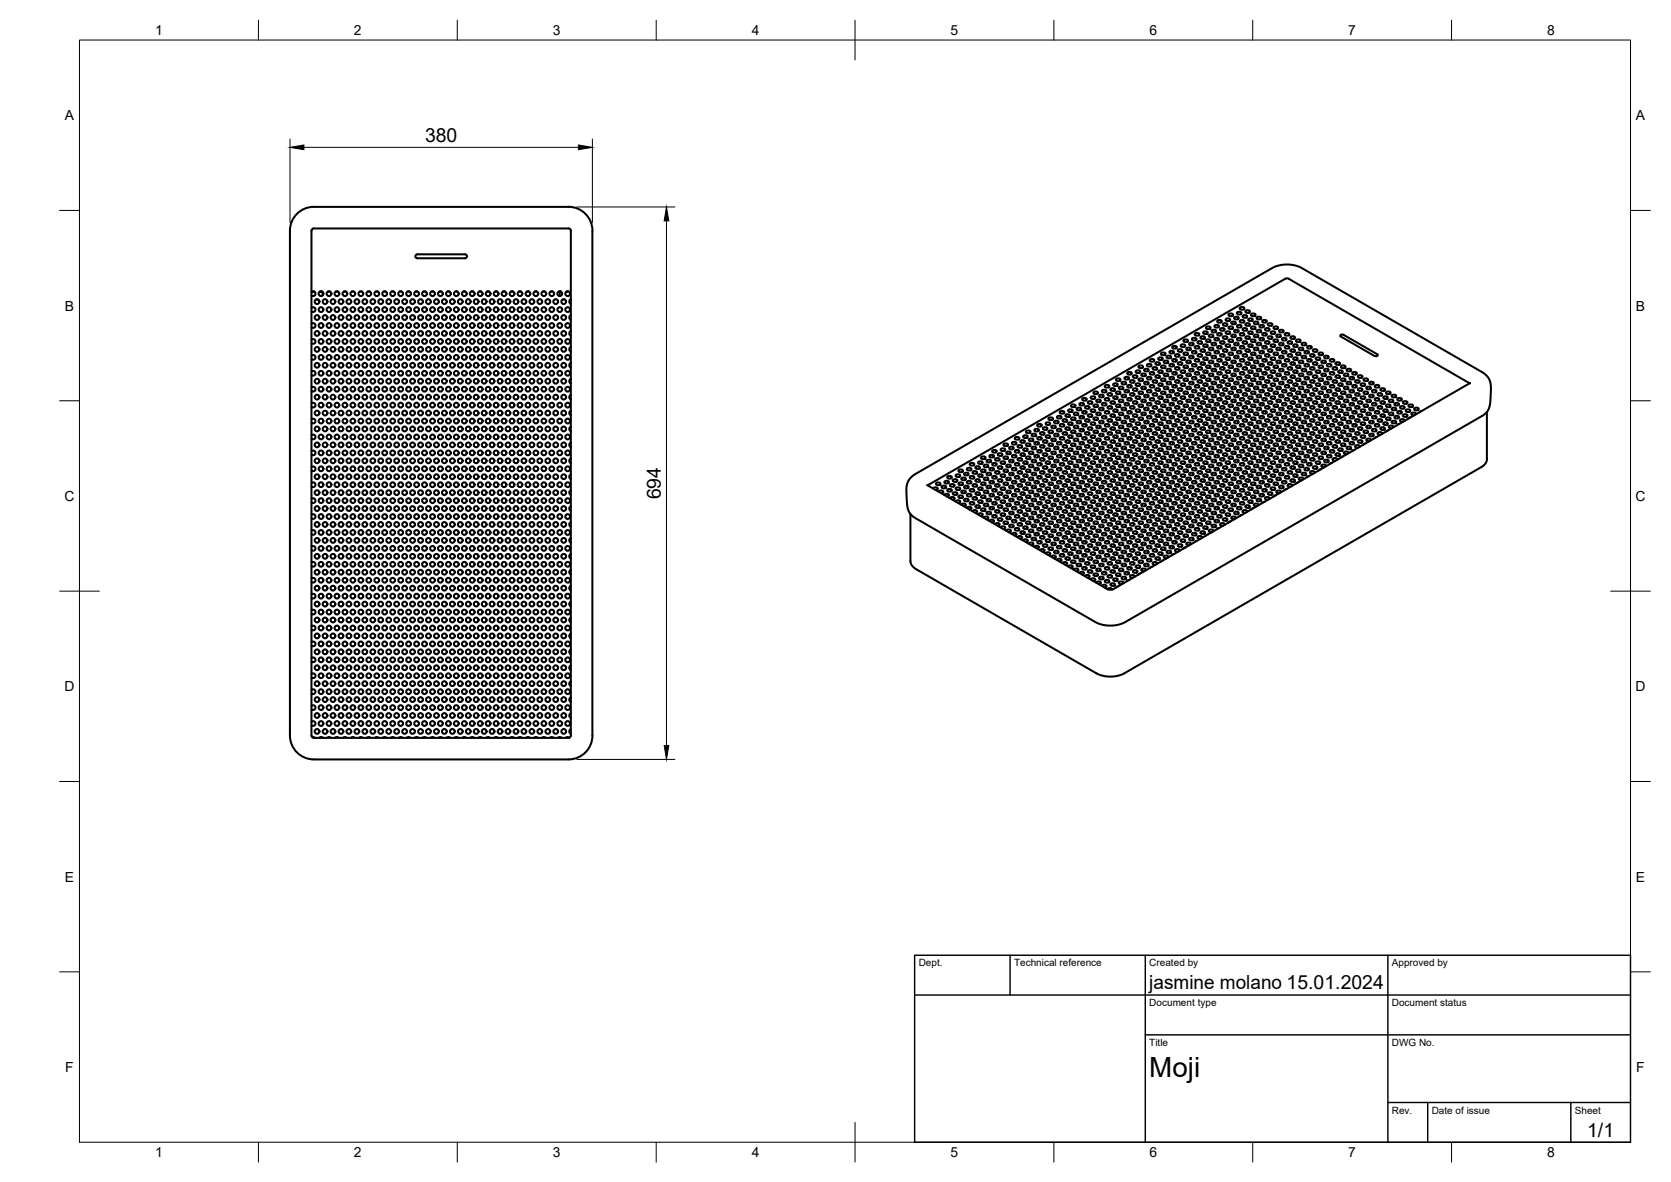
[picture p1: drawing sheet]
<svg xmlns="http://www.w3.org/2000/svg" width="420mm" height="297mm" viewBox="0 0 420 297" stroke-linecap="round" stroke-linejoin="round" font-family="sans-serif">
<defs><g id="words">
<text font-size="7" x="289" y="270.6">Moji</text>
<g font-size="4.9">
<text x="106.9" y="35.6">380</text>
<text x="166.1" y="125.5" transform="rotate(-90 166.1 125.5)">694</text>
<text x="289" y="248.5">jasmine molano 15.01.2024</text>
<text x="399.1" y="285.7">1/1</text>
</g>
<g font-size="3.5">
<text x="39" y="8.8">1</text>
<text x="89" y="8.8">2</text>
<text x="139" y="8.8">3</text>
<text x="189" y="8.8">4</text>
<text x="239" y="8.8">5</text>
<text x="289" y="8.8">6</text>
<text x="339" y="8.8">7</text>
<text x="389" y="8.8">8</text>
<text x="16.3" y="30.2">A</text>
<text x="411.3" y="30.2">A</text>
<text x="16.3" y="78">B</text>
<text x="411.3" y="78">B</text>
<text x="16.2" y="125.9">C</text>
<text x="411.2" y="125.9">C</text>
<text x="16.2" y="173.7">D</text>
<text x="411.2" y="173.7">D</text>
<text x="16.3" y="221.6">E</text>
<text x="411.3" y="221.6">E</text>
<text x="16.4" y="269.4">F</text>
<text x="411.4" y="269.4">F</text>
<text x="39" y="290.8">1</text>
<text x="89" y="290.8">2</text>
<text x="139" y="290.8">3</text>
<text x="189" y="290.8">4</text>
<text x="239" y="290.8">5</text>
<text x="289" y="290.8">6</text>
<text x="339" y="290.8">7</text>
<text x="389" y="290.8">8</text>
</g>
<g font-size="2.5">
<text x="231" y="242.9">Dept.</text>
<text x="255" y="242.9">Technical reference</text>
<text x="289" y="242.9">Created by</text>
<text x="350" y="242.9">Approved by</text>
<text x="289" y="252.8">Document type</text>
<text x="350" y="252.8">Document status</text>
<text x="289" y="262.9">Title</text>
<text x="350" y="262.9">DWG No.</text>
<text x="350" y="279.9">Rev.</text>
<text x="360" y="279.9">Date of issue</text>
<text x="396" y="279.9">Sheet</text>
</g>
</g></defs>
<!-- layer: Visible -->
<g fill="none" stroke="#000" stroke-width=".51">
<path d="M74.7 53.7a5.9 5.9 0 0 1 4.2-1.7h64a6 6 0 0 1 6 6l.1 126.8a6 6 0 0 1-6.1 6h-64a6 6 0 0 1-6-6v-126.8a6 6 0 0 1 1.8-4.3zM143.5 58v126.8M143.6 58l-.2-.4-.5-.2h-64l-.5 .4-.1 127 .2 .5 .4 .1h64l.5-.1 .2-.5M78.3 73.4a.6 .6 0 0 1 .9 0 .6 .6 0 0 1 0 .8 .6 .6 0 0 1-.9 0M78.3 77.4a.6 .6 0 0 1 .9 0 .6 .6 0 0 1 0 .8 .6 .6 0 0 1-.9 .1M78.4 73.3h.7M79.4 75.3h.7M80.4 73.3h.6M81.1 73.4v.9M82.4 73.3h.6M84.4 73.3h.6M86.4 73.3h.6"/>
<path d="M88.5 73.3h.5M90.4 73.3h.6M92.5 73.3h.5M94.4 73.3h.6M96.5 73.3h.5M98.4 73.3h.6M100.5 73.3h.5M102.4 73.3h.6M104.5 73.3h.5M104.5 64.2l.4-.3h12a.5 .5 0 0 1 .5 .5 .5 .5 0 0 1-.5 .5h-12a.5 .5 0 0 1-.4-.7zM106.4 73.3h.6M108.5 73.3h.5"/>
<path d="M110.4 73.3h.6M112.5 73.3h.5M114.4 73.3h.6M116.5 73.3h.5M118.4 73.3h.6M120.5 73.3h.5M122.4 73.3h.6M124.5 73.3h.5M126.4 73.3h.6M128.5 73.3h.5M130.5 73.3h.5M132.5 73.3h.5"/>
<path d="M134.5 73.3h.5M136.5 73.3h.5M138.5 73.3h.5M140.5 73.3h.6M140.7 73.3v1.1M141.4 75.3h.7M142.4 73.3h.7M143.4 75.3h.1M143.5 75.2a.6 .6 0 0 0-.4 .6 .6 .6 0 0 0 .4 .6M143.5 79.2a.6 .6 0 0 0-.4 .6 .6 .6 0 0 0 .4 .6M309 78.9l.6-.1 .3 .1 .2 .3-.8 .3-.4-.3zM310.5 79.7l.5-.1 .3 .1 .2 .3-.8 .3-.4-.3z"/>
<path d="M311.2 78.4h.5h.3l.2 .4-.8 .2-.4-.2zM311.9 77.2l.6-.1 .2 .1 .2 .4-.7 .2-.5-.2zM312.6 79.3l.6-.1 .2 .1 .2 .3-.8 .3-.4-.3zM313.3 78h.6h.2l.2 .4-.8 .2-.4-.2zM314.7 78.9l.6-.1 .2 .1 .2 .3-.7 .3-.5-.3zM316.1 79.7l.6-.1 .3 .1 .1 .3-.7 .3-.4-.3zM78.3 81.4a.6 .6 0 0 1 .9 0 .6 .6 0 0 1 0 .8 .6 .6 0 0 1-.9 .1M78.3 85.4a.6 .6 0 0 1 .9 0 .6 .6 0 0 1 0 .8 .6 .6 0 0 1-.9 .1M78.3 89.4a.6 .6 0 0 1 .9 0 .6 .6 0 0 1 0 .8 .6 .6 0 0 1-.9 .1M78.3 93.4a.6 .6 0 0 1 .9 0 .6 .6 0 0 1 0 .8 .6 .6 0 0 1-.9 .1M78.3 97.4a.6 .6 0 0 1 .9 0 .6 .6 0 0 1 0 .8 .6 .6 0 0 1-.9 .1M143.5 83.2a.6 .6 0 0 0-.4 .6 .6 .6 0 0 0 .4 .6"/>
<path d="M143.5 87.2a.6 .6 0 0 0-.4 .6 .6 .6 0 0 0 .4 .6M143.5 91.2a.6 .6 0 0 0-.4 .6 .6 .6 0 0 0 .4 .6M143.5 95.2a.6 .6 0 0 0-.4 .6 .6 .6 0 0 0 .4 .6M143.5 99.2a.6 .6 0 0 0-.4 .6 .6 .6 0 0 0 .4 .6M274.4 99.7l.6-.1 .2 .1 .2 .3-.7 .3-.5-.3zM275.1 98.5l.6-.1 .2 .1 .2 .3-.7 .3-.5-.3zM276.5 99.3l.6-.1 .3 .1 .1 .3-.7 .3-.4-.3zM277.2 98h.6h.3l.1 .4-.7 .2-.5-.2zM277.9 96.8l.6-.1 .3 .1 .1 .4-.7 .2-.4-.2zM278.6 98.9l.6-.1 .3 .1 .1 .3-.7 .3-.4-.3zM279.3 97.6h.6h.3l.2 .4-.8 .2-.4-.2zM280 96.4l.6-.1 .3 .1 .2 .4-.8 .2-.4-.2z"/>
<path d="M280 99.7l.6-.1 .3 .1 .2 .3-.8 .3-.4-.3zM280.7 95.2l.6-.1 .3 .1 .2 .3-.8 .3-.4-.3zM280.7 98.5l.6-.1 .3 .1 .2 .3-.8 .3-.4-.3zM281.5 97.2h.5h.3l.2 .4-.8 .2-.4-.2zM282.2 96l.5-.1 .3 .1 .2 .4-.8 .2-.4-.2zM282.2 99.3l.5-.1 .3 .1 .2 .3-.8 .3-.4-.3zM282.9 94.8l.6-.1 .2 .1 .2 .3-.7 .3-.5-.3zM282.9 98h.6h.2l.2 .4-.7 .2-.5-.2zM283.6 93.6l.6-.1 .2 .1 .2 .3-.7 .2-.5-.2zM283.6 96.8l.6-.1 .2 .1 .2 .4-.7 .2-.5-.2zM284.3 95.6l.6-.1 .2 .1 .2 .3-.8 .3-.4-.3zM284.3 98.9l.6-.1 .2 .1 .2 .3-.8 .3-.4-.3z"/>
<path d="M285 94.4l.6-.1 .2 .1 .2 .3-.7 .3-.5-.3zM285 97.6h.6h.2l.2 .4-.7 .2-.5-.2zM285.7 93.2l.6-.1 .2 .1 .2 .3-.7 .2-.5-.2zM285.7 96.4l.6-.1 .2 .1 .2 .4-.7 .2-.5-.2zM285.7 99.7l.6-.1 .2 .1 .2 .3-.7 .3-.5-.3zM286.4 91.9l.6-.1 .3 .1 .1 .4-.7 .2-.4-.2zM286.4 95.2l.6-.1 .3 .1 .1 .3-.7 .3-.4-.3zM286.4 98.5l.6-.1 .3 .1 .1 .3-.7 .3-.4-.3zM287.1 94l.6-.1 .3 .1 .1 .3-.7 .2-.4-.2zM287.1 97.2h.6h.3l.1 .4-.7 .2-.4-.2zM287.8 92.8l.6-.1 .3 .1 .1 .3-.7 .2-.4-.2zM287.8 96l.6-.1 .3 .1 .1 .4-.7 .2-.4-.2z"/>
<path d="M287.8 99.3l.6-.1 .3 .1 .1 .3-.7 .3-.4-.3zM288.5 91.5l.6-.1 .3 .1 .1 .4-.7 .2-.4-.2zM288.5 94.8l.6-.1 .3 .1 .1 .3-.7 .3-.4-.3zM288.5 98h.6h.3l.1 .4-.7 .2-.4-.2zM289.2 90.3l.6-.1 .3 .1 .1 .3-.7 .3-.4-.3zM289.2 93.6l.6-.1 .3 .1 .1 .3-.7 .2-.4-.2zM289.2 96.8l.6-.1 .3 .1 .1 .4-.7 .2-.4-.2zM289.9 92.3l.6-.1 .3 .1 .2 .4-.8 .2-.4-.2zM289.9 95.6l.6-.1 .3 .1 .2 .3-.8 .3-.4-.3zM289.9 98.9l.6-.1 .3 .1 .2 .3-.8 .3-.4-.3zM290.6 91.1l.6-.1 .3 .1 .2 .3-.8 .3-.4-.3zM290.6 94.4l.6-.1 .3 .1 .2 .3-.8 .3-.4-.3z"/>
<path d="M290.6 97.6h.6h.3l.2 .4-.8 .2-.4-.2zM291.4 89.9l.5-.1 .3 .1 .2 .3-.8 .3-.4-.3zM291.4 93.2l.5-.1 .3 .1 .2 .3-.8 .2-.4-.2zM291.4 96.4l.5-.1 .3 .1 .2 .4-.8 .2-.4-.2zM291.4 99.7l.5-.1 .3 .1 .2 .3-.8 .3-.4-.3zM292.1 88.7l.5-.1 .3 .1 .2 .3-.8 .3-.4-.3zM292.1 91.9l.5-.1 .3 .1 .2 .4-.8 .2-.4-.2zM292.1 95.2l.5-.1 .3 .1 .2 .3-.8 .3-.4-.3zM292.1 98.5l.5-.1 .3 .1 .2 .3-.8 .3-.4-.3zM292.8 90.7l.5-.1 .3 .1 .2 .3-.8 .3-.4-.3zM292.8 94l.5-.1 .3 .1 .2 .3-.8 .2-.4-.2zM292.8 97.2h.5h.3l.2 .4-.8 .2-.4-.2z"/>
<path d="M293.5 89.5l.6-.1 .2 .1 .2 .3-.7 .3-.5-.3zM293.5 92.8l.6-.1 .2 .1 .2 .3-.7 .2-.5-.2zM293.5 96l.6-.1 .2 .1 .2 .4-.7 .2-.5-.2zM293.5 99.3l.6-.1 .2 .1 .2 .3-.7 .3-.5-.3zM294.2 88.2h.6h.2l.2 .4-.7 .2-.5-.2zM294.2 91.5l.6-.1 .2 .1 .2 .4-.7 .2-.5-.2zM294.2 94.8l.6-.1 .2 .1 .2 .3-.7 .3-.5-.3zM294.2 98h.6h.2l.2 .4-.7 .2-.5-.2zM294.9 87l.6-.1 .3 .1 .1 .4-.7 .2-.5-.2zM294.9 90.3l.6-.1 .3 .1 .1 .3-.7 .3-.5-.3zM294.9 93.6l.6-.1 .3 .1 .1 .3-.7 .2-.5-.2zM294.9 96.8l.6-.1 .3 .1 .1 .4-.7 .2-.5-.2z"/>
<path d="M295.6 89.1l.6-.1 .3 .1 .1 .3-.7 .3-.5-.3zM295.6 92.3l.6-.1 .3 .1 .1 .4-.7 .2-.5-.2zM295.6 95.6l.6-.1 .3 .1 .1 .3-.7 .3-.5-.3zM295.6 98.9l.6-.1 .3 .1 .1 .3-.7 .3-.5-.3zM296.3 87.8h.6h.3l.1 .4-.7 .2-.5-.2zM296.3 91.1l.6-.1 .3 .1 .1 .3-.7 .3-.5-.3zM296.3 94.4l.6-.1 .3 .1 .1 .3-.7 .3-.5-.3zM296.3 97.6h.6h.3l.1 .4-.7 .2-.5-.2zM297 86.6l.6-.1 .3 .1 .1 .4-.7 .2-.4-.2zM297 89.9l.6-.1 .3 .1 .1 .3-.7 .3-.4-.3zM297 93.2l.6-.1 .3 .1 .1 .3-.7 .2-.4-.2zM297 96.4l.6-.1 .3 .1 .1 .4-.7 .2-.4-.2z"/>
<path d="M297 99.7l.6-.1 .3 .1 .1 .3-.7 .3-.4-.3zM297.7 85.4l.6-.1 .3 .1 .1 .3-.7 .3-.4-.3zM297.7 88.7l.6-.1 .3 .1 .1 .3-.7 .3-.4-.3zM297.7 91.9l.6-.1 .3 .1 .1 .4-.7 .2-.4-.2zM297.7 95.2l.6-.1 .3 .1 .1 .3-.7 .3-.4-.3zM297.7 98.5l.6-.1 .3 .1 .1 .3-.7 .3-.4-.3zM298.4 87.4h.6h.3l.1 .4-.7 .2-.4-.2zM298.4 90.7l.6-.1 .3 .1 .1 .3-.7 .3-.4-.3zM298.4 94l.6-.1 .3 .1 .1 .3-.7 .2-.4-.2zM298.4 97.2h.6h.3l.1 .4-.7 .2-.4-.2zM299.1 86.2l.6-.1 .3 .1 .1 .4-.7 .2-.4-.2zM299.1 89.5l.6-.1 .3 .1 .1 .3-.7 .3-.4-.3z"/>
<path d="M299.1 92.8l.6-.1 .3 .1 .1 .3-.7 .2-.4-.2zM299.1 96l.6-.1 .3 .1 .1 .4-.7 .2-.4-.2zM299.1 99.3l.6-.1 .3 .1 .1 .3-.7 .3-.4-.3zM299.9 85l.5-.1 .3 .1 .2 .3-.8 .3-.4-.3zM299.9 88.2h.5h.3l.2 .4-.8 .2-.4-.2zM299.9 91.5l.5-.1 .3 .1 .2 .4-.8 .2-.4-.2zM299.9 94.8l.5-.1 .3 .1 .2 .3-.8 .3-.4-.3zM299.9 98h.5h.3l.2 .4-.8 .2-.4-.2zM300.6 83.8l.5-.1 .3 .1 .2 .3-.8 .2-.4-.2zM300.6 87l.5-.1 .3 .1 .2 .4-.8 .2-.4-.2zM300.6 90.3l.5-.1 .3 .1 .2 .3-.8 .3-.4-.3zM300.6 93.6l.5-.1 .3 .1 .2 .3-.8 .2-.4-.2z"/>
<path d="M300.6 96.8l.5-.1 .3 .1 .2 .4-.8 .2-.4-.2zM301.3 85.8l.5-.1 .3 .1 .2 .3-.8 .3-.4-.3zM301.3 89.1l.5-.1 .3 .1 .2 .3-.8 .3-.4-.3zM301.3 92.3l.5-.1 .3 .1 .2 .4-.8 .2-.4-.2zM301.3 95.6l.5-.1 .3 .1 .2 .3-.8 .3-.4-.3zM301.3 98.9l.5-.1 .3 .1 .2 .3-.8 .3-.4-.3zM302 84.6l.6-.1 .2 .1 .2 .3-.8 .3-.4-.3zM302 87.8h.6h.2l.2 .4-.8 .2-.4-.2zM302 91.1l.6-.1 .2 .1 .2 .3-.8 .3-.4-.3zM302 94.4l.6-.1 .2 .1 .2 .3-.8 .3-.4-.3zM302 97.6h.6h.2l.2 .4-.8 .2-.4-.2zM302.7 83.4l.5-.1 .3 .1 .2 .3-.8 .2-.4-.2z"/>
<path d="M302.7 86.6l.5-.1 .3 .1 .2 .4-.8 .2-.4-.2zM302.7 89.9l.5-.1 .3 .1 .2 .3-.8 .3-.4-.3zM302.7 93.2l.5-.1 .3 .1 .2 .3-.8 .2-.4-.2zM302.7 96.4l.5-.1 .3 .1 .2 .4-.8 .2-.4-.2zM302.7 99.7l.5-.1 .3 .1 .2 .3-.8 .3-.4-.3zM303.4 82.1l.6-.1 .2 .1 .2 .4-.7 .2-.5-.2zM303.4 85.4l.6-.1 .2 .1 .2 .3-.7 .3-.5-.3zM303.4 88.7l.6-.1 .2 .1 .2 .3-.7 .3-.5-.3zM303.4 91.9l.6-.1 .2 .1 .2 .4-.7 .2-.5-.2zM303.4 95.2l.6-.1 .2 .1 .2 .3-.7 .3-.5-.3zM303.4 98.5l.6-.1 .2 .1 .2 .3-.7 .3-.5-.3zM304.1 84.2l.6-.1 .2 .1 .2 .3-.7 .2-.5-.2z"/>
<path d="M304.1 87.4h.6h.2l.2 .4-.7 .2-.5-.2zM304.1 90.7l.6-.1 .2 .1 .2 .3-.7 .3-.5-.3zM304.1 94l.6-.1 .2 .1 .2 .3-.7 .2-.5-.2zM304.1 97.2h.6h.2l.2 .4-.7 .2-.5-.2zM304.8 83l.6-.1 .2 .1 .2 .3-.7 .2-.5-.2zM304.8 86.2l.6-.1 .2 .1 .2 .4-.7 .2-.5-.2zM304.8 89.5l.6-.1 .2 .1 .2 .3-.7 .3-.5-.3zM304.8 92.8l.6-.1 .2 .1 .2 .3-.7 .2-.5-.2zM304.8 96l.6-.1 .2 .1 .2 .4-.7 .2-.5-.2zM304.8 99.3l.6-.1 .2 .1 .2 .3-.7 .3-.5-.3zM305.5 81.7l.6-.1 .3 .1 .1 .4-.7 .2-.5-.2zM305.5 85l.6-.1 .3 .1 .1 .3-.7 .3-.5-.3z"/>
<path d="M305.5 88.2h.6h.3l.1 .4-.7 .2-.5-.2zM305.5 91.5l.6-.1 .3 .1 .1 .4-.7 .2-.5-.2zM305.5 94.8l.6-.1 .3 .1 .1 .3-.7 .3-.5-.3zM305.5 98h.6h.3l.1 .4-.7 .2-.5-.2zM306.2 80.5l.6-.1 .3 .1 .1 .3-.7 .3-.5-.3zM306.2 83.8l.6-.1 .3 .1 .1 .3-.7 .2-.5-.2zM306.2 87l.6-.1 .3 .1 .1 .4-.7 .2-.5-.2zM306.2 90.3l.6-.1 .3 .1 .1 .3-.7 .3-.5-.3zM306.2 93.6l.6-.1 .3 .1 .1 .3-.7 .2-.5-.2zM306.2 96.8l.6-.1 .3 .1 .1 .4-.7 .2-.5-.2zM306.9 82.5l.6-.1 .3 .1 .1 .4-.7 .2-.4-.2zM306.9 85.8l.6-.1 .3 .1 .1 .3-.7 .3-.4-.3z"/>
<path d="M306.9 89.1l.6-.1 .3 .1 .1 .3-.7 .3-.4-.3zM306.9 92.3l.6-.1 .3 .1 .1 .4-.7 .2-.4-.2zM306.9 95.6l.6-.1 .3 .1 .1 .3-.7 .3-.4-.3zM306.9 98.9l.6-.1 .3 .1 .1 .3-.7 .3-.4-.3zM307.6 81.3l.6-.1 .3 .1 .1 .3-.7 .3-.4-.3zM307.6 84.6l.6-.1 .3 .1 .1 .3-.7 .3-.4-.3zM307.6 87.8h.6h.3l.1 .4-.7 .2-.4-.2zM307.6 91.1l.6-.1 .3 .1 .1 .3-.7 .3-.4-.3zM307.6 94.4l.6-.1 .3 .1 .1 .3-.7 .3-.4-.3zM307.6 97.6h.6h.3l.1 .4-.7 .2-.4-.2zM308.3 80.1l.6-.1 .3 .1 .1 .3-.7 .3-.4-.3zM308.3 83.4l.6-.1 .3 .1 .1 .3-.7 .2-.4-.2z"/>
<path d="M308.3 86.6l.6-.1 .3 .1 .1 .4-.7 .2-.4-.2zM308.3 89.9l.6-.1 .3 .1 .1 .3-.7 .3-.4-.3zM308.3 93.2l.6-.1 .3 .1 .1 .3-.7 .2-.4-.2zM308.3 96.4l.6-.1 .3 .1 .1 .4-.7 .2-.4-.2zM308.3 99.7l.6-.1 .3 .1 .1 .3-.7 .3-.4-.3zM309 82.1l.6-.1 .3 .1 .2 .4-.8 .2-.4-.2zM309 85.4l.6-.1 .3 .1 .2 .3-.8 .3-.4-.3zM309 88.7l.6-.1 .3 .1 .2 .3-.8 .3-.4-.3zM309 91.9l.6-.1 .3 .1 .2 .4-.8 .2-.4-.2zM309 95.2l.6-.1 .3 .1 .2 .3-.8 .3-.4-.3zM309 98.5l.6-.1 .3 .1 .2 .3-.8 .3-.4-.3zM309.7 80.9l.6-.1 .3 .1 .1 .3-.7 .3-.4-.3z"/>
<path d="M309.7 84.2l.6-.1 .3 .1 .1 .3-.7 .2-.4-.2zM309.7 87.4h.6h.3l.1 .4-.7 .2-.4-.2zM309.7 90.7l.6-.1 .3 .1 .1 .3-.7 .3-.4-.3zM309.7 94l.6-.1 .3 .1 .1 .3-.7 .2-.4-.2zM309.7 97.2h.6h.3l.1 .4-.7 .2-.4-.2zM310.5 83l.5-.1 .3 .1 .2 .3-.8 .2-.4-.2zM310.5 86.2l.5-.1 .3 .1 .2 .4-.8 .2-.4-.2zM310.5 89.5l.5-.1 .3 .1 .2 .3-.8 .3-.4-.3zM310.5 92.8l.5-.1 .3 .1 .2 .3-.8 .2-.4-.2zM310.5 96l.5-.1 .3 .1 .2 .4-.8 .2-.4-.2zM310.5 99.3l.5-.1 .3 .1 .2 .3-.8 .3-.4-.3zM311.2 81.7l.5-.1 .3 .1 .2 .4-.8 .2-.4-.2z"/>
<path d="M311.2 85l.5-.1 .3 .1 .2 .3-.8 .3-.4-.3zM311.2 88.2h.5h.3l.2 .4-.8 .2-.4-.2zM311.2 91.5l.5-.1 .3 .1 .2 .4-.8 .2-.4-.2zM311.2 94.8l.5-.1 .3 .1 .2 .3-.8 .3-.4-.3zM311.2 98h.5h.3l.2 .4-.8 .2-.4-.2zM311.9 80.5l.6-.1 .2 .1 .2 .3-.7 .3-.5-.3zM311.9 83.8l.6-.1 .2 .1 .2 .3-.7 .2-.5-.2zM311.9 87l.6-.1 .2 .1 .2 .4-.7 .2-.5-.2zM311.9 90.3l.6-.1 .2 .1 .2 .3-.7 .3-.5-.3zM311.9 93.6l.6-.1 .2 .1 .2 .3-.7 .2-.5-.2zM311.9 96.8l.6-.1 .2 .1 .2 .4-.7 .2-.5-.2zM312.6 82.5l.6-.1 .2 .1 .2 .4-.8 .2-.4-.2z"/>
<path d="M312.6 85.8l.6-.1 .2 .1 .2 .3-.8 .3-.4-.3zM312.6 89.1l.6-.1 .2 .1 .2 .3-.8 .3-.4-.3zM312.6 92.3l.6-.1 .2 .1 .2 .4-.8 .2-.4-.2zM312.6 95.6l.6-.1 .2 .1 .2 .3-.8 .3-.4-.3zM312.6 98.9l.6-.1 .2 .1 .2 .3-.8 .3-.4-.3zM313.3 81.3l.6-.1 .2 .1 .2 .3-.8 .3-.4-.3zM313.3 84.6l.6-.1 .2 .1 .2 .3-.8 .3-.4-.3zM313.3 87.8h.6h.2l.2 .4-.8 .2-.4-.2zM313.3 91.1l.6-.1 .2 .1 .2 .3-.8 .3-.4-.3zM313.3 94.4l.6-.1 .2 .1 .2 .3-.8 .3-.4-.3zM313.3 97.6h.6h.2l.2 .4-.8 .2-.4-.2zM314 80.1l.6-.1 .2 .1 .2 .3-.7 .3-.5-.3z"/>
<path d="M314 83.4l.6-.1 .2 .1 .2 .3-.7 .2-.5-.2zM314 86.6l.6-.1 .2 .1 .2 .4-.7 .2-.5-.2zM314 89.9l.6-.1 .2 .1 .2 .3-.7 .3-.5-.3zM314 93.2l.6-.1 .2 .1 .2 .3-.7 .2-.5-.2zM314 96.4l.6-.1 .2 .1 .2 .4-.7 .2-.5-.2zM314 99.7l.6-.1 .2 .1 .2 .3-.7 .3-.5-.3zM314.7 82.1l.6-.1 .2 .1 .2 .4-.7 .2-.5-.2zM314.7 85.4l.6-.1 .2 .1 .2 .3-.7 .3-.5-.3zM314.7 88.7l.6-.1 .2 .1 .2 .3-.7 .3-.5-.3zM314.7 91.9l.6-.1 .2 .1 .2 .4-.7 .2-.5-.2zM314.7 95.2l.6-.1 .2 .1 .2 .3-.7 .3-.5-.3zM314.7 98.5l.6-.1 .2 .1 .2 .3-.7 .3-.5-.3z"/>
<path d="M315.4 80.9l.6-.1 .3 .1 .1 .3-.7 .3-.4-.3zM315.4 84.2l.6-.1 .3 .1 .1 .3-.7 .2-.4-.2zM315.4 87.4h.6h.3l.1 .4-.7 .2-.4-.2zM315.4 90.7l.6-.1 .3 .1 .1 .3-.7 .3-.4-.3zM315.4 94l.6-.1 .3 .1 .1 .3-.7 .2-.4-.2zM315.4 97.2h.6h.3l.1 .4-.7 .2-.4-.2zM316.1 83l.6-.1 .3 .1 .1 .3-.7 .2-.4-.2zM316.1 86.2l.6-.1 .3 .1 .1 .4-.7 .2-.4-.2zM316.1 89.5l.6-.1 .3 .1 .1 .3-.7 .3-.4-.3zM316.1 92.8l.6-.1 .3 .1 .1 .3-.7 .2-.4-.2zM316.1 96l.6-.1 .3 .1 .1 .4-.7 .2-.4-.2zM316.1 99.3l.6-.1 .3 .1 .1 .3-.7 .3-.4-.3z"/>
<path d="M316.8 81.7l.6-.1 .3 .1 .1 .4-.7 .2-.4-.2zM316.8 85l.6-.1 .3 .1 .1 .3-.7 .3-.4-.3zM316.8 88.2h.6h.3l.1 .4-.7 .2-.4-.2zM316.8 91.5l.6-.1 .3 .1 .1 .4-.7 .2-.4-.2zM316.8 94.8l.6-.1 .3 .1 .1 .3-.7 .3-.4-.3zM316.8 98h.6h.3l.1 .4-.7 .2-.4-.2zM317.5 80.5l.6-.1 .3 .1 .1 .3-.7 .3-.4-.3zM317.5 83.8l.6-.1 .3 .1 .1 .3-.7 .2-.4-.2zM317.5 87l.6-.1 .3 .1 .1 .4-.7 .2-.4-.2zM317.5 90.3l.6-.1 .3 .1 .1 .3-.7 .3-.4-.3zM317.5 93.6l.6-.1 .3 .1 .1 .3-.7 .2-.4-.2zM317.5 96.8l.6-.1 .3 .1 .1 .4-.7 .2-.4-.2z"/>
<path d="M318.2 82.5l.6-.1 .3 .1 .1 .4-.7 .2-.4-.2zM318.2 85.8l.6-.1 .3 .1 .1 .3-.7 .3-.4-.3zM318.2 89.1l.6-.1 .3 .1 .1 .3-.7 .3-.4-.3zM318.2 92.3l.6-.1 .3 .1 .1 .4-.7 .2-.4-.2zM318.2 95.6l.6-.1 .3 .1 .1 .3-.7 .3-.4-.3zM318.2 98.9l.6-.1 .3 .1 .1 .3-.7 .3-.4-.3zM318.9 81.3l.6-.1 .3 .1 .2 .3-.8 .3-.4-.3zM318.9 84.6l.6-.1 .3 .1 .2 .3-.8 .3-.4-.3zM318.9 87.8h.6h.3l.2 .4-.8 .2-.4-.2zM318.9 91.1l.6-.1 .3 .1 .2 .3-.8 .3-.4-.3zM318.9 94.4l.6-.1 .3 .1 .2 .3-.8 .3-.4-.3zM318.9 97.6h.6h.3l.2 .4-.8 .2-.4-.2z"/>
<path d="M319.6 83.4l.6-.1 .3 .1 .2 .3-.8 .2-.4-.2zM319.6 86.6l.6-.1 .3 .1 .2 .4-.8 .2-.4-.2zM319.6 89.9l.6-.1 .3 .1 .2 .3-.8 .3-.4-.3zM319.6 93.2l.6-.1 .3 .1 .2 .3-.8 .2-.4-.2zM319.6 96.4l.6-.1 .3 .1 .2 .4-.8 .2-.4-.2zM319.6 99.7l.6-.1 .3 .1 .2 .3-.8 .3-.4-.3zM320.4 82.1l.5-.1 .3 .1 .2 .4-.8 .2-.4-.2zM320.4 85.4l.5-.1 .3 .1 .2 .3-.8 .3-.4-.3zM320.4 88.7l.5-.1 .3 .1 .2 .3-.8 .3-.4-.3zM320.4 91.9l.5-.1 .3 .1 .2 .4-.8 .2-.4-.2zM320.4 95.2l.5-.1 .3 .1 .2 .3-.8 .3-.4-.3zM320.4 98.5l.5-.1 .3 .1 .2 .3-.8 .3-.4-.3z"/>
<path d="M321.1 84.2l.5-.1 .3 .1 .2 .3-.8 .2-.4-.2zM321.1 87.4h.5h.3l.2 .4-.8 .2-.4-.2zM321.1 90.7l.5-.1 .3 .1 .2 .3-.8 .3-.4-.3zM321.1 94l.5-.1 .3 .1 .2 .3-.8 .2-.4-.2zM321.1 97.2h.5h.3l.2 .4-.8 .2-.4-.2zM321.8 83l.5-.1 .3 .1 .2 .3-.8 .2-.4-.2zM321.8 86.2l.5-.1 .3 .1 .2 .4-.8 .2-.4-.2zM321.8 89.5l.5-.1 .3 .1 .2 .3-.8 .3-.4-.3zM321.8 92.8l.5-.1 .3 .1 .2 .3-.8 .2-.4-.2zM321.8 96l.5-.1 .3 .1 .2 .4-.8 .2-.4-.2zM321.8 99.3l.5-.1 .3 .1 .2 .3-.8 .3-.4-.3zM322.5 85l.6-.1 .2 .1 .2 .3-.7 .3-.5-.3z"/>
<path d="M322.5 88.2h.6h.2l.2 .4-.7 .2-.5-.2zM322.5 91.5l.6-.1 .2 .1 .2 .4-.7 .2-.5-.2zM322.5 94.8l.6-.1 .2 .1 .2 .3-.7 .3-.5-.3zM322.5 98h.6h.2l.2 .4-.7 .2-.5-.2zM323.2 83.8l.6-.1 .2 .1 .2 .3-.7 .2-.5-.2zM323.2 87l.6-.1 .2 .1 .2 .4-.7 .2-.5-.2zM323.2 90.3l.6-.1 .2 .1 .2 .3-.7 .3-.5-.3zM323.2 93.6l.6-.1 .2 .1 .2 .3-.7 .2-.5-.2zM323.2 96.8l.6-.1 .2 .1 .2 .4-.7 .2-.5-.2zM323.9 85.8l.6-.1 .3 .1 .1 .3-.7 .3-.5-.3zM323.9 89.1l.6-.1 .3 .1 .1 .3-.7 .3-.5-.3zM323.9 92.3l.6-.1 .3 .1 .1 .4-.7 .2-.5-.2z"/>
<path d="M323.9 95.6l.6-.1 .3 .1 .1 .3-.7 .3-.5-.3zM323.9 98.9l.6-.1 .3 .1 .1 .3-.7 .3-.5-.3zM324.6 84.6l.6-.1 .3 .1 .1 .3-.7 .3-.5-.3zM324.6 87.8h.6h.3l.1 .4-.7 .2-.5-.2zM324.6 91.1l.6-.1 .3 .1 .1 .3-.7 .3-.5-.3zM324.6 94.4l.6-.1 .3 .1 .1 .3-.7 .3-.5-.3zM324.6 97.6h.6h.3l.1 .4-.7 .2-.5-.2zM325.3 86.6l.6-.1 .2 .1 .2 .4-.7 .2-.5-.2zM325.3 89.9l.6-.1 .2 .1 .2 .3-.7 .3-.5-.3zM325.3 93.2l.6-.1 .2 .1 .2 .3-.7 .2-.5-.2zM325.3 96.4l.6-.1 .2 .1 .2 .4-.7 .2-.5-.2zM325.3 99.7l.6-.1 .2 .1 .2 .3-.7 .3-.5-.3z"/>
<path d="M326 85.4l.6-.1 .3 .1 .1 .3-.7 .3-.4-.3zM326 88.7l.6-.1 .3 .1 .1 .3-.7 .3-.4-.3zM326 91.9l.6-.1 .3 .1 .1 .4-.7 .2-.4-.2zM326 95.2l.6-.1 .3 .1 .1 .3-.7 .3-.4-.3zM326 98.5l.6-.1 .3 .1 .1 .3-.7 .3-.4-.3zM326.7 87.4h.6h.3l.1 .4-.7 .2-.4-.2zM326.7 90.7l.6-.1 .3 .1 .1 .3-.7 .3-.4-.3zM326.7 94l.6-.1 .3 .1 .1 .3-.7 .2-.4-.2zM326.7 97.2h.6h.3l.1 .4-.7 .2-.4-.2zM327.4 86.2l.6-.1 .3 .1 .1 .4-.7 .2-.4-.2zM327.4 89.5l.6-.1 .3 .1 .1 .3-.7 .3-.4-.3zM327.4 92.8l.6-.1 .3 .1 .1 .3-.7 .2-.4-.2z"/>
<path d="M327.4 96l.6-.1 .3 .1 .1 .4-.7 .2-.4-.2zM327.4 99.3l.6-.1 .3 .1 .1 .3-.7 .3-.4-.3zM328.1 88.2h.6h.3l.1 .4-.7 .2-.4-.2zM328.1 91.5l.6-.1 .3 .1 .1 .4-.7 .2-.4-.2zM328.1 94.8l.6-.1 .3 .1 .1 .3-.7 .3-.4-.3zM328.1 98h.6h.3l.1 .4-.7 .2-.4-.2zM328.8 87l.6-.1 .3 .1 .1 .4-.7 .2-.4-.2zM328.8 90.3l.6-.1 .3 .1 .1 .3-.7 .3-.4-.3zM328.8 93.6l.6-.1 .3 .1 .1 .3-.7 .2-.4-.2zM328.8 96.8l.6-.1 .3 .1 .1 .4-.7 .2-.4-.2zM329.6 89.1l.5-.1 .3 .1 .2 .3-.8 .3-.4-.3zM329.6 92.3l.5-.1 .3 .1 .2 .4-.8 .2-.4-.2z"/>
<path d="M329.6 95.6l.5-.1 .3 .1 .2 .3-.8 .3-.4-.3zM329.6 98.9l.5-.1 .3 .1 .2 .3-.8 .3-.4-.3zM330.2 87.8h.6h.3l.2 .4-.8 .2-.4-.2zM330.2 91.1l.6-.1 .3 .1 .2 .3-.8 .3-.4-.3zM330.2 94.4l.6-.1 .3 .1 .2 .3-.8 .3-.4-.3zM330.2 97.6h.6h.3l.2 .4-.8 .2-.4-.2zM331 89.9l.5-.1 .3 .1 .2 .3-.8 .3-.4-.3zM331 93.2l.5-.1 .3 .1 .2 .3-.8 .2-.4-.2zM331 96.4l.5-.1 .3 .1 .2 .4-.8 .2-.4-.2zM331 99.7l.5-.1 .3 .1 .2 .3-.8 .3-.4-.3zM331.7 88.7l.5-.1 .3 .1 .2 .3-.8 .3-.4-.3zM331.7 91.9l.5-.1 .3 .1 .2 .4-.8 .2-.4-.2z"/>
<path d="M331.7 95.2l.5-.1 .3 .1 .2 .3-.8 .3-.4-.3zM331.7 98.5l.5-.1 .3 .1 .2 .3-.8 .3-.4-.3zM332.4 90.7l.6-.1 .2 .1 .2 .3-.7 .3-.5-.3zM332.4 94l.6-.1 .2 .1 .2 .3-.7 .2-.5-.2zM332.4 97.2h.6h.2l.2 .4-.7 .2-.5-.2zM333.1 89.5l.6-.1 .2 .1 .2 .3-.7 .3-.5-.3zM333.1 92.8l.6-.1 .2 .1 .2 .3-.7 .2-.5-.2zM333.1 96l.6-.1 .2 .1 .2 .4-.7 .2-.5-.2zM333.1 99.3l.6-.1 .2 .1 .2 .3-.7 .3-.5-.3zM333.8 91.5l.6-.1 .2 .1 .2 .4-.7 .2-.5-.2zM333.8 94.8l.6-.1 .2 .1 .2 .3-.7 .3-.5-.3zM333.8 98h.6h.2l.2 .4-.7 .2-.5-.2z"/>
<path d="M334.5 90.3l.6-.1 .3 .1 .1 .3-.7 .3-.5-.3zM334.5 93.6l.6-.1 .3 .1 .1 .3-.7 .2-.5-.2zM334.5 96.8l.6-.1 .3 .1 .1 .4-.7 .2-.5-.2zM335.2 92.3l.6-.1 .3 .1 .1 .4-.7 .2-.5-.2zM335.2 95.6l.6-.1 .3 .1 .1 .3-.7 .3-.5-.3zM335.2 98.9l.6-.1 .3 .1 .1 .3-.7 .3-.5-.3zM335.9 91.1l.6-.1 .3 .1 .1 .3-.7 .3-.4-.3zM335.9 94.4l.6-.1 .3 .1 .1 .3-.7 .3-.4-.3zM335.9 97.6h.6h.3l.1 .4-.7 .2-.4-.2zM336.6 93.2l.6-.1 .3 .1 .1 .3-.7 .2-.4-.2zM336.6 96.4l.6-.1 .3 .1 .1 .4-.7 .2-.4-.2zM336.6 99.7l.6-.1 .3 .1 .1 .3-.7 .3-.4-.3z"/>
<path d="M337.1 84.1h.7l8.5 4.9 .1 .3-.3 .2-.5-.1-8.5-4.9-.1-.1zM337.3 91.9l.6-.1 .3 .1 .1 .4-.7 .2-.4-.2zM337.3 95.2l.6-.1 .3 .1 .1 .3-.7 .3-.4-.3zM337.3 98.5l.6-.1 .3 .1 .1 .3-.7 .3-.4-.3zM338 94l.6-.1 .3 .1 .1 .3-.7 .2-.4-.2zM338 97.2h.6h.3l.1 .4-.7 .2-.4-.2zM338.7 92.8l.6-.1 .3 .1 .1 .3-.7 .2-.4-.2zM338.7 96l.6-.1 .3 .1 .1 .4-.7 .2-.4-.2zM338.7 99.3l.6-.1 .3 .1 .1 .3-.7 .3-.4-.3zM339.5 94.8l.5-.1 .3 .1 .2 .3-.8 .3-.4-.3zM339.5 98h.5h.3l.2 .4-.8 .2-.4-.2zM340.2 93.6l.5-.1 .3 .1 .2 .3-.8 .2-.4-.2z"/>
<path d="M340.2 96.8l.5-.1 .3 .1 .2 .4-.8 .2-.4-.2zM340.9 95.6l.6-.1 .2 .1 .2 .3-.8 .3-.4-.3zM340.9 98.9l.6-.1 .2 .1 .2 .3-.8 .3-.4-.3zM341.6 94.4l.6-.1 .2 .1 .2 .3-.8 .3-.4-.3zM341.6 97.6h.6h.2l.2 .4-.8 .2-.4-.2zM342.3 96.4l.6-.1 .2 .1 .2 .4-.8 .2-.4-.2zM342.3 99.7l.6-.1 .2 .1 .2 .3-.8 .3-.4-.3zM343 95.2l.6-.1 .2 .1 .2 .3-.7 .3-.5-.3zM343 98.5l.6-.1 .2 .1 .2 .3-.7 .3-.5-.3zM343.7 97.2h.6h.2l.2 .4-.7 .2-.5-.2zM344.4 96l.6-.1 .3 .1 .1 .4-.7 .2-.4-.2zM344.4 99.3l.6-.1 .3 .1 .1 .3-.7 .3-.4-.3z"/>
<path d="M345.1 98h.6h.3l.1 .4-.7 .2-.4-.2zM345.8 96.8l.6-.1 .3 .1 .1 .4-.7 .2-.4-.2zM346.5 98.9l.6-.1 .3 .1 .1 .3-.7 .3-.4-.3zM347.2 97.6h.6h.3l.1 .4-.7 .2-.4-.2zM347.9 99.7l.6-.1 .3 .1 .2 .3-.8 .3-.4-.3zM348.6 98.5l.6-.1 .3 .1 .2 .3-.8 .3-.4-.3zM350.1 99.3l.5-.1 .3 .1 .2 .3-.8 .3-.4-.3zM369.5 96.4l-45.5-26.4h-.5l-90 51.8M369.6 96.3l-90 51.9-1.2-.1-45.2-26.2M369.6 96.3h.1M78.3 101.4a.6 .6 0 0 1 .9 0 .6 .6 0 0 1 0 .8 .6 .6 0 0 1-.9 .1M78.3 105.4a.6 .6 0 0 1 .9 0 .6 .6 0 0 1 0 .8 .6 .6 0 0 1-.9 .1"/>
<path d="M78.3 109.4a.6 .6 0 0 1 .9 0 .6 .6 0 0 1 0 .8 .6 .6 0 0 1-.9 .1M78.3 113.4a.6 .6 0 0 1 .9 0 .6 .6 0 0 1 0 .8 .6 .6 0 0 1-.9 .1M78.3 117.4a.6 .6 0 0 1 .9 0 .6 .6 0 0 1 0 .8 .6 .6 0 0 1-.9 .1M143.5 103.2a.6 .6 0 0 0-.4 .6 .6 .6 0 0 0 .4 .6M143.5 107.2a.6 .6 0 0 0-.4 .6 .6 .6 0 0 0 .4 .6M143.5 111.2a.6 .6 0 0 0-.4 .6 .6 .6 0 0 0 .4 .6M143.5 115.2a.6 .6 0 0 0-.4 .6 .6 .6 0 0 0 .4 .6M143.5 119.2a.6 .6 0 0 0-.4 .6 .6 .6 0 0 0 .4 .6M238.3 119.7l.6-.1 .3 .1 .1 .3-.7 .3-.4-.3zM240.4 119.3l.6-.1 .3 .1 .1 .3-.7 .3-.4-.3zM241.1 118.1l.6-.1 .3 .1 .1 .3-.7 .3-.4-.3zM242.6 118.9l.5-.1 .3 .1 .2 .3-.8 .3-.4-.3z"/>
<path d="M243.3 117.6h.5h.3l.2 .4-.8 .2-.4-.2zM244 116.4l.6-.1 .2 .1 .2 .4-.8 .2-.4-.2zM244 119.7l.6-.1 .2 .1 .2 .3-.8 .3-.4-.3zM244.7 118.5l.6-.1 .2 .1 .2 .3-.8 .3-.4-.3zM245.4 117.2h.6h.2l.2 .4-.7 .2-.5-.2zM246.1 116l.6-.1 .2 .1 .2 .4-.7 .2-.5-.2zM246.1 119.3l.6-.1 .2 .1 .2 .3-.7 .3-.5-.3zM246.8 114.8l.6-.1 .3 .1 .1 .3-.7 .3-.4-.3zM246.8 118.1l.6-.1 .3 .1 .1 .3-.7 .3-.4-.3zM247.5 116.8h.6h.3l.1 .4-.7 .2-.4-.2zM248.2 115.6l.6-.1 .3 .1 .1 .4-.7 .2-.4-.2zM248.2 118.9l.6-.1 .3 .1 .1 .3-.7 .3-.4-.3z"/>
<path d="M248.9 114.4l.6-.1 .3 .1 .1 .3-.7 .3-.4-.3zM248.9 117.6h.6h.3l.1 .4-.7 .2-.4-.2zM249.6 113.2l.6-.1 .3 .1 .1 .3-.7 .2-.4-.2zM249.6 116.4l.6-.1 .3 .1 .1 .4-.7 .2-.4-.2zM249.6 119.7l.6-.1 .3 .1 .1 .3-.7 .3-.4-.3zM250.3 115.2l.6-.1 .3 .1 .2 .3-.8 .3-.4-.3zM250.3 118.5l.6-.1 .3 .1 .2 .3-.8 .3-.4-.3zM251 114l.6-.1 .3 .1 .2 .3-.8 .3-.4-.3zM251 117.2h.6h.3l.2 .4-.8 .2-.4-.2zM251.7 112.8l.6-.1 .3 .1 .2 .3-.8 .2-.4-.2zM251.7 116l.6-.1 .3 .1 .2 .4-.8 .2-.4-.2zM251.7 119.3l.6-.1 .3 .1 .2 .3-.8 .3-.4-.3z"/>
<path d="M252.5 111.5l.5-.1 .3 .1 .2 .4-.8 .2-.4-.2zM252.5 114.8l.5-.1 .3 .1 .2 .3-.8 .3-.4-.3zM252.5 118.1l.5-.1 .3 .1 .2 .3-.8 .3-.4-.3zM253.2 113.6l.5-.1 .3 .1 .2 .3-.8 .2-.4-.2zM253.2 116.8h.5h.3l.2 .4-.8 .2-.4-.2zM253.9 112.3l.6-.1 .2 .1 .2 .4-.7 .2-.5-.2zM253.9 115.6l.6-.1 .2 .1 .2 .4-.7 .2-.5-.2zM253.9 118.9l.6-.1 .2 .1 .2 .3-.7 .3-.5-.3zM254.6 111.1l.6-.1 .2 .1 .2 .4-.7 .2-.5-.2zM254.6 114.4l.6-.1 .2 .1 .2 .3-.7 .3-.5-.3zM254.6 117.6h.6h.2l.2 .4-.7 .2-.5-.2zM255.3 109.9l.6-.1 .3 .1 .1 .3-.7 .3-.5-.3z"/>
<path d="M255.3 113.2l.6-.1 .3 .1 .1 .3-.7 .2-.5-.2zM255.3 116.4l.6-.1 .3 .1 .1 .4-.7 .2-.5-.2zM255.3 119.7l.6-.1 .3 .1 .1 .3-.7 .3-.5-.3zM256 111.9l.6-.1 .3 .1 .1 .4-.7 .2-.5-.2zM256 115.2l.6-.1 .3 .1 .1 .3-.7 .3-.5-.3zM256 118.5l.6-.1 .3 .1 .1 .3-.7 .3-.5-.3zM256.7 110.7l.6-.1 .2 .1 .2 .3-.7 .3-.5-.3zM256.7 114l.6-.1 .2 .1 .2 .3-.7 .3-.5-.3zM256.7 117.2h.6h.2l.2 .4-.7 .2-.5-.2zM257.4 109.5l.6-.1 .3 .1 .1 .3-.7 .3-.4-.3zM257.4 112.8l.6-.1 .3 .1 .1 .3-.7 .2-.4-.2zM257.4 116l.6-.1 .3 .1 .1 .4-.7 .2-.4-.2z"/>
<path d="M257.4 119.3l.6-.1 .3 .1 .1 .3-.7 .3-.4-.3zM258.1 108.3l.6-.1 .3 .1 .1 .3-.7 .3-.4-.3zM258.1 111.5l.6-.1 .3 .1 .1 .4-.7 .2-.4-.2zM258.1 114.8l.6-.1 .3 .1 .1 .3-.7 .3-.4-.3zM258.1 118.1l.6-.1 .3 .1 .1 .3-.7 .3-.4-.3zM258.8 110.3l.6-.1 .3 .1 .1 .3-.7 .3-.4-.3zM258.8 113.6l.6-.1 .3 .1 .1 .3-.7 .2-.4-.2zM258.8 116.8h.6h.3l.1 .4-.7 .2-.4-.2zM259.5 109.1l.6-.1 .3 .1 .1 .3-.7 .3-.4-.3zM259.5 112.3l.6-.1 .3 .1 .1 .4-.7 .2-.4-.2zM259.5 115.6l.6-.1 .3 .1 .1 .4-.7 .2-.4-.2zM259.5 118.9l.6-.1 .3 .1 .1 .3-.7 .3-.4-.3z"/>
<path d="M260.2 107.8h.6h.3l.1 .4-.7 .2-.4-.2zM260.2 111.1l.6-.1 .3 .1 .1 .4-.7 .2-.4-.2zM260.2 114.4l.6-.1 .3 .1 .1 .3-.7 .3-.4-.3zM260.2 117.6h.6h.3l.1 .4-.7 .2-.4-.2zM261 106.6l.5-.1 .3 .1 .2 .4-.8 .2-.4-.2zM261 109.9l.5-.1 .3 .1 .2 .3-.8 .3-.4-.3zM261 113.2l.5-.1 .3 .1 .2 .3-.8 .2-.4-.2zM261 116.4l.5-.1 .3 .1 .2 .4-.8 .2-.4-.2zM261 119.7l.5-.1 .3 .1 .2 .3-.8 .3-.4-.3zM261.6 108.7l.6-.1 .3 .1 .2 .3-.8 .3-.4-.3zM261.6 111.9l.6-.1 .3 .1 .2 .4-.8 .2-.4-.2zM261.6 115.2l.6-.1 .3 .1 .2 .3-.8 .3-.4-.3z"/>
<path d="M261.6 118.5l.6-.1 .3 .1 .2 .3-.8 .3-.4-.3zM262.4 107.4h.5h.3l.2 .4-.8 .2-.4-.2zM262.4 110.7l.5-.1 .3 .1 .2 .3-.8 .3-.4-.3zM262.4 114l.5-.1 .3 .1 .2 .3-.8 .3-.4-.3zM262.4 117.2h.5h.3l.2 .4-.8 .2-.4-.2zM263.1 106.2l.5-.1 .3 .1 .2 .4-.8 .2-.4-.2zM263.1 109.5l.5-.1 .3 .1 .2 .3-.8 .3-.4-.3zM263.1 112.8l.5-.1 .3 .1 .2 .3-.8 .2-.4-.2zM263.1 116l.5-.1 .3 .1 .2 .4-.8 .2-.4-.2zM263.1 119.3l.5-.1 .3 .1 .2 .3-.8 .3-.4-.3zM263.8 105l.5-.1 .3 .1 .2 .3-.8 .3-.4-.3zM263.8 108.3l.5-.1 .3 .1 .2 .3-.8 .3-.4-.3z"/>
<path d="M263.8 111.5l.5-.1 .3 .1 .2 .4-.8 .2-.4-.2zM263.8 114.8l.5-.1 .3 .1 .2 .3-.8 .3-.4-.3zM263.8 118.1l.5-.1 .3 .1 .2 .3-.8 .3-.4-.3zM264.5 107h.6h.2l.2 .4-.7 .2-.5-.2zM264.5 110.3l.6-.1 .2 .1 .2 .3-.7 .3-.5-.3zM264.5 113.6l.6-.1 .2 .1 .2 .3-.7 .2-.5-.2zM264.5 116.8h.6h.2l.2 .4-.7 .2-.5-.2zM265.2 105.8l.6-.1 .2 .1 .2 .4-.7 .2-.5-.2zM265.2 109.1l.6-.1 .2 .1 .2 .3-.7 .3-.5-.3zM265.2 112.3l.6-.1 .2 .1 .2 .4-.7 .2-.5-.2zM265.2 115.6l.6-.1 .2 .1 .2 .4-.7 .2-.5-.2zM265.2 118.9l.6-.1 .2 .1 .2 .3-.7 .3-.5-.3z"/>
<path d="M265.9 104.6l.6-.1 .3 .1 .1 .3-.7 .3-.5-.3zM265.9 107.8h.6h.3l.1 .4-.7 .2-.5-.2zM265.9 111.1l.6-.1 .3 .1 .1 .4-.7 .2-.5-.2zM265.9 114.4l.6-.1 .3 .1 .1 .3-.7 .3-.5-.3zM265.9 117.6h.6h.3l.1 .4-.7 .2-.5-.2zM266.6 103.4l.6-.1 .3 .1 .1 .3-.7 .2-.5-.2zM266.6 106.6l.6-.1 .3 .1 .1 .4-.7 .2-.5-.2zM266.6 109.9l.6-.1 .3 .1 .1 .3-.7 .3-.5-.3zM266.6 113.2l.6-.1 .3 .1 .1 .3-.7 .2-.5-.2zM266.6 116.4l.6-.1 .3 .1 .1 .4-.7 .2-.5-.2zM266.6 119.7l.6-.1 .3 .1 .1 .3-.7 .3-.5-.3zM267.3 105.4l.6-.1 .3 .1 .1 .3-.7 .3-.4-.3z"/>
<path d="M267.3 108.7l.6-.1 .3 .1 .1 .3-.7 .3-.4-.3zM267.3 111.9l.6-.1 .3 .1 .1 .4-.7 .2-.4-.2zM267.3 115.2l.6-.1 .3 .1 .1 .3-.7 .3-.4-.3zM267.3 118.5l.6-.1 .3 .1 .1 .3-.7 .3-.4-.3zM268 104.2l.6-.1 .3 .1 .1 .3-.7 .3-.4-.3zM268 107.4h.6h.3l.1 .4-.7 .2-.4-.2zM268 110.7l.6-.1 .3 .1 .1 .3-.7 .3-.4-.3zM268 114l.6-.1 .3 .1 .1 .3-.7 .3-.4-.3zM268 117.2h.6h.3l.1 .4-.7 .2-.4-.2zM268.7 103l.6-.1 .3 .1 .1 .3-.7 .2-.4-.2zM268.7 106.2l.6-.1 .3 .1 .1 .4-.7 .2-.4-.2zM268.7 109.5l.6-.1 .3 .1 .1 .3-.7 .3-.4-.3z"/>
<path d="M268.7 112.8l.6-.1 .3 .1 .1 .3-.7 .2-.4-.2zM268.7 116l.6-.1 .3 .1 .1 .4-.7 .2-.4-.2zM268.7 119.3l.6-.1 .3 .1 .1 .3-.7 .3-.4-.3zM269.4 101.7l.6-.1 .3 .1 .1 .4-.7 .2-.4-.2zM269.4 105l.6-.1 .3 .1 .1 .3-.7 .3-.4-.3zM269.4 108.3l.6-.1 .3 .1 .1 .3-.7 .3-.4-.3zM269.4 111.5l.6-.1 .3 .1 .1 .4-.7 .2-.4-.2zM269.4 114.8l.6-.1 .3 .1 .1 .3-.7 .3-.4-.3zM269.4 118.1l.6-.1 .3 .1 .1 .3-.7 .3-.4-.3zM270.1 103.8l.6-.1 .3 .1 .1 .3-.7 .2-.4-.2zM270.1 107h.6h.3l.1 .4-.7 .2-.4-.2zM270.1 110.3l.6-.1 .3 .1 .1 .3-.7 .3-.4-.3z"/>
<path d="M270.1 113.6l.6-.1 .3 .1 .1 .3-.7 .2-.4-.2zM270.1 116.8h.6h.3l.1 .4-.7 .2-.4-.2zM270.9 102.5l.5-.1 .3 .1 .2 .4-.8 .2-.4-.2zM270.9 105.8l.5-.1 .3 .1 .2 .4-.8 .2-.4-.2zM270.9 109.1l.5-.1 .3 .1 .2 .3-.8 .3-.4-.3zM270.9 112.3l.5-.1 .3 .1 .2 .4-.8 .2-.4-.2zM270.9 115.6l.5-.1 .3 .1 .2 .4-.8 .2-.4-.2zM270.9 118.9l.5-.1 .3 .1 .2 .3-.8 .3-.4-.3zM271.6 101.3l.5-.1 .3 .1 .2 .4-.8 .2-.4-.2zM271.6 104.6l.5-.1 .3 .1 .2 .3-.8 .3-.4-.3zM271.6 107.8h.5h.3l.2 .4-.8 .2-.4-.2zM271.6 111.1l.5-.1 .3 .1 .2 .4-.8 .2-.4-.2z"/>
<path d="M271.6 114.4l.5-.1 .3 .1 .2 .3-.8 .3-.4-.3zM271.6 117.6h.5h.3l.2 .4-.8 .2-.4-.2zM272.3 100.1l.5-.1 .3 .1 .2 .3-.8 .3-.4-.3zM272.3 103.4l.5-.1 .3 .1 .2 .3-.8 .2-.4-.2zM272.3 106.6l.5-.1 .3 .1 .2 .4-.8 .2-.4-.2zM272.3 109.9l.5-.1 .3 .1 .2 .3-.8 .3-.4-.3zM272.3 113.2l.5-.1 .3 .1 .2 .3-.8 .2-.4-.2zM272.3 116.4l.5-.1 .3 .1 .2 .4-.8 .2-.4-.2zM272.3 119.7l.5-.1 .3 .1 .2 .3-.8 .3-.4-.3zM273 102.1l.6-.1 .2 .1 .2 .4-.8 .2-.4-.2zM273 105.4l.6-.1 .2 .1 .2 .3-.8 .3-.4-.3zM273 108.7l.6-.1 .2 .1 .2 .3-.8 .3-.4-.3z"/>
<path d="M273 111.9l.6-.1 .2 .1 .2 .4-.8 .2-.4-.2zM273 115.2l.6-.1 .2 .1 .2 .3-.8 .3-.4-.3zM273 118.5l.6-.1 .2 .1 .2 .3-.8 .3-.4-.3zM273.7 100.9l.6-.1 .2 .1 .2 .3-.8 .3-.4-.3zM273.7 104.2l.6-.1 .2 .1 .2 .3-.8 .3-.4-.3zM273.7 107.4h.6h.2l.2 .4-.8 .2-.4-.2zM273.7 110.7l.6-.1 .2 .1 .2 .3-.8 .3-.4-.3zM273.7 114l.6-.1 .2 .1 .2 .3-.8 .3-.4-.3zM273.7 117.2h.6h.2l.2 .4-.8 .2-.4-.2zM274.4 103l.6-.1 .2 .1 .2 .3-.7 .2-.5-.2zM274.4 106.2l.6-.1 .2 .1 .2 .4-.7 .2-.5-.2zM274.4 109.5l.6-.1 .2 .1 .2 .3-.7 .3-.5-.3z"/>
<path d="M274.4 112.8l.6-.1 .2 .1 .2 .3-.7 .2-.5-.2zM274.4 116l.6-.1 .2 .1 .2 .4-.7 .2-.5-.2zM274.4 119.3l.6-.1 .2 .1 .2 .3-.7 .3-.5-.3zM275.1 101.7l.6-.1 .2 .1 .2 .4-.7 .2-.5-.2zM275.1 105l.6-.1 .2 .1 .2 .3-.7 .3-.5-.3zM275.1 108.3l.6-.1 .2 .1 .2 .3-.7 .3-.5-.3zM275.1 111.5l.6-.1 .2 .1 .2 .4-.7 .2-.5-.2zM275.1 114.8l.6-.1 .2 .1 .2 .3-.7 .3-.5-.3zM275.1 118.1l.6-.1 .2 .1 .2 .3-.7 .3-.5-.3zM275.8 100.5l.6-.1 .2 .1 .2 .3-.7 .3-.5-.3zM275.8 103.8l.6-.1 .2 .1 .2 .3-.7 .2-.5-.2zM275.8 107h.6h.2l.2 .4-.7 .2-.5-.2z"/>
<path d="M275.8 110.3l.6-.1 .2 .1 .2 .3-.7 .3-.5-.3zM275.8 113.6l.6-.1 .2 .1 .2 .3-.7 .2-.5-.2zM275.8 116.8h.6h.2l.2 .4-.7 .2-.5-.2zM276.5 102.5l.6-.1 .3 .1 .1 .4-.7 .2-.4-.2zM276.5 105.8l.6-.1 .3 .1 .1 .4-.7 .2-.4-.2zM276.5 109.1l.6-.1 .3 .1 .1 .3-.7 .3-.4-.3zM276.5 112.3l.6-.1 .3 .1 .1 .4-.7 .2-.4-.2zM276.5 115.6l.6-.1 .3 .1 .1 .4-.7 .2-.4-.2zM276.5 118.9l.6-.1 .3 .1 .1 .3-.7 .3-.4-.3zM277.2 101.3l.6-.1 .3 .1 .1 .4-.7 .2-.5-.2zM277.2 104.6l.6-.1 .3 .1 .1 .3-.7 .3-.5-.3zM277.2 107.8h.6h.3l.1 .4-.7 .2-.5-.2z"/>
<path d="M277.2 111.1l.6-.1 .3 .1 .1 .4-.7 .2-.5-.2zM277.2 114.4l.6-.1 .3 .1 .1 .3-.7 .3-.5-.3zM277.2 117.6h.6h.3l.1 .4-.7 .2-.5-.2zM277.9 100.1l.6-.1 .3 .1 .1 .3-.7 .3-.4-.3zM277.9 103.4l.6-.1 .3 .1 .1 .3-.7 .2-.4-.2zM277.9 106.6l.6-.1 .3 .1 .1 .4-.7 .2-.4-.2zM277.9 109.9l.6-.1 .3 .1 .1 .3-.7 .3-.4-.3zM277.9 113.2l.6-.1 .3 .1 .1 .3-.7 .2-.4-.2zM277.9 116.4l.6-.1 .3 .1 .1 .4-.7 .2-.4-.2zM277.9 119.7l.6-.1 .3 .1 .1 .3-.7 .3-.4-.3zM278.6 102.1l.6-.1 .3 .1 .1 .4-.7 .2-.4-.2zM278.6 105.4l.6-.1 .3 .1 .1 .3-.7 .3-.4-.3z"/>
<path d="M278.6 108.7l.6-.1 .3 .1 .1 .3-.7 .3-.4-.3zM278.6 111.9l.6-.1 .3 .1 .1 .4-.7 .2-.4-.2zM278.6 115.2l.6-.1 .3 .1 .1 .3-.7 .3-.4-.3zM278.6 118.5l.6-.1 .3 .1 .1 .3-.7 .3-.4-.3zM279.3 100.9l.6-.1 .3 .1 .2 .3-.8 .3-.4-.3zM279.3 104.2l.6-.1 .3 .1 .2 .3-.8 .3-.4-.3zM279.3 107.4h.6h.3l.2 .4-.8 .2-.4-.2zM279.3 110.7l.6-.1 .3 .1 .2 .3-.8 .3-.4-.3zM279.3 114l.6-.1 .3 .1 .2 .3-.8 .3-.4-.3zM279.3 117.2h.6h.3l.2 .4-.8 .2-.4-.2zM280 103l.6-.1 .3 .1 .2 .3-.8 .2-.4-.2zM280 106.2l.6-.1 .3 .1 .2 .4-.8 .2-.4-.2z"/>
<path d="M280 109.5l.6-.1 .3 .1 .2 .3-.8 .3-.4-.3zM280 112.8l.6-.1 .3 .1 .2 .3-.8 .2-.4-.2zM280 116l.6-.1 .3 .1 .2 .4-.8 .2-.4-.2zM280 119.3l.6-.1 .3 .1 .2 .3-.8 .3-.4-.3zM280.7 101.7l.6-.1 .3 .1 .2 .4-.8 .2-.4-.2zM280.7 105l.6-.1 .3 .1 .2 .3-.8 .3-.4-.3zM280.7 108.3l.6-.1 .3 .1 .2 .3-.8 .3-.4-.3zM280.7 111.5l.6-.1 .3 .1 .2 .4-.8 .2-.4-.2zM280.7 114.8l.6-.1 .3 .1 .2 .3-.8 .3-.4-.3zM280.7 118.1l.6-.1 .3 .1 .2 .3-.8 .3-.4-.3zM281.5 100.5l.5-.1 .3 .1 .2 .3-.8 .3-.4-.3zM281.5 103.8l.5-.1 .3 .1 .2 .3-.8 .2-.4-.2z"/>
<path d="M281.5 107h.5h.3l.2 .4-.8 .2-.4-.2zM281.5 110.3l.5-.1 .3 .1 .2 .3-.8 .3-.4-.3zM281.5 113.6l.5-.1 .3 .1 .2 .3-.8 .2-.4-.2zM281.5 116.8h.5h.3l.2 .4-.8 .2-.4-.2zM282.2 102.5l.5-.1 .3 .1 .2 .4-.8 .2-.4-.2zM282.2 105.8l.5-.1 .3 .1 .2 .4-.8 .2-.4-.2zM282.2 109.1l.5-.1 .3 .1 .2 .3-.8 .3-.4-.3zM282.2 112.3l.5-.1 .3 .1 .2 .4-.8 .2-.4-.2zM282.2 115.6l.5-.1 .3 .1 .2 .4-.8 .2-.4-.2zM282.2 118.9l.5-.1 .3 .1 .2 .3-.8 .3-.4-.3zM282.9 101.3l.6-.1 .2 .1 .2 .4-.7 .2-.5-.2zM282.9 104.6l.6-.1 .2 .1 .2 .3-.7 .3-.5-.3z"/>
<path d="M282.9 107.8h.6h.2l.2 .4-.7 .2-.5-.2zM282.9 111.1l.6-.1 .2 .1 .2 .4-.7 .2-.5-.2zM282.9 114.4l.6-.1 .2 .1 .2 .3-.7 .3-.5-.3zM282.9 117.6h.6h.2l.2 .4-.7 .2-.5-.2zM283.6 100.1l.6-.1 .2 .1 .2 .3-.7 .3-.5-.3zM283.6 103.4l.6-.1 .2 .1 .2 .3-.7 .2-.5-.2zM283.6 106.6l.6-.1 .2 .1 .2 .4-.7 .2-.5-.2zM283.6 109.9l.6-.1 .2 .1 .2 .3-.7 .3-.5-.3zM283.6 113.2l.6-.1 .2 .1 .2 .3-.7 .2-.5-.2zM283.6 116.4l.6-.1 .2 .1 .2 .4-.7 .2-.5-.2zM283.6 119.7l.6-.1 .2 .1 .2 .3-.7 .3-.5-.3zM284.3 102.1l.6-.1 .2 .1 .2 .4-.8 .2-.4-.2z"/>
<path d="M284.3 105.4l.6-.1 .2 .1 .2 .3-.8 .3-.4-.3zM284.3 108.7l.6-.1 .2 .1 .2 .3-.8 .3-.4-.3zM284.3 111.9l.6-.1 .2 .1 .2 .4-.8 .2-.4-.2zM284.3 115.2l.6-.1 .2 .1 .2 .3-.8 .3-.4-.3zM284.3 118.5l.6-.1 .2 .1 .2 .3-.8 .3-.4-.3zM285 100.9l.6-.1 .2 .1 .2 .3-.7 .3-.5-.3zM285 104.2l.6-.1 .2 .1 .2 .3-.7 .3-.5-.3zM285 107.4h.6h.2l.2 .4-.7 .2-.5-.2zM285 110.7l.6-.1 .2 .1 .2 .3-.7 .3-.5-.3zM285 114l.6-.1 .2 .1 .2 .3-.7 .3-.5-.3zM285 117.2h.6h.2l.2 .4-.7 .2-.5-.2zM285.7 103l.6-.1 .2 .1 .2 .3-.7 .2-.5-.2z"/>
<path d="M285.7 106.2l.6-.1 .2 .1 .2 .4-.7 .2-.5-.2zM285.7 109.5l.6-.1 .2 .1 .2 .3-.7 .3-.5-.3zM285.7 112.8l.6-.1 .2 .1 .2 .3-.7 .2-.5-.2zM285.7 116l.6-.1 .2 .1 .2 .4-.7 .2-.5-.2zM285.7 119.3l.6-.1 .2 .1 .2 .3-.7 .3-.5-.3zM286.4 101.7l.6-.1 .3 .1 .1 .4-.7 .2-.4-.2zM286.4 105l.6-.1 .3 .1 .1 .3-.7 .3-.4-.3zM286.4 108.3l.6-.1 .3 .1 .1 .3-.7 .3-.4-.3zM286.4 111.5l.6-.1 .3 .1 .1 .4-.7 .2-.4-.2zM286.4 114.8l.6-.1 .3 .1 .1 .3-.7 .3-.4-.3zM286.4 118.1l.6-.1 .3 .1 .1 .3-.7 .3-.4-.3zM287.1 100.5l.6-.1 .3 .1 .1 .3-.7 .3-.4-.3z"/>
<path d="M287.1 103.8l.6-.1 .3 .1 .1 .3-.7 .2-.4-.2zM287.1 107h.6h.3l.1 .4-.7 .2-.4-.2zM287.1 110.3l.6-.1 .3 .1 .1 .3-.7 .3-.4-.3zM287.1 113.6l.6-.1 .3 .1 .1 .3-.7 .2-.4-.2zM287.1 116.8h.6h.3l.1 .4-.7 .2-.4-.2zM287.8 102.5l.6-.1 .3 .1 .1 .4-.7 .2-.4-.2zM287.8 105.8l.6-.1 .3 .1 .1 .4-.7 .2-.4-.2zM287.8 109.1l.6-.1 .3 .1 .1 .3-.7 .3-.4-.3zM287.8 112.3l.6-.1 .3 .1 .1 .4-.7 .2-.4-.2zM287.8 115.6l.6-.1 .3 .1 .1 .4-.7 .2-.4-.2zM287.8 118.9l.6-.1 .3 .1 .1 .3-.7 .3-.4-.3zM288.5 101.3l.6-.1 .3 .1 .1 .4-.7 .2-.4-.2z"/>
<path d="M288.5 104.6l.6-.1 .3 .1 .1 .3-.7 .3-.4-.3zM288.5 107.8h.6h.3l.1 .4-.7 .2-.4-.2zM288.5 111.1l.6-.1 .3 .1 .1 .4-.7 .2-.4-.2zM288.5 114.4l.6-.1 .3 .1 .1 .3-.7 .3-.4-.3zM288.5 117.6h.6h.3l.1 .4-.7 .2-.4-.2zM289.2 100.1l.6-.1 .3 .1 .1 .3-.7 .3-.4-.3zM289.2 103.4l.6-.1 .3 .1 .1 .3-.7 .2-.4-.2zM289.2 106.6l.6-.1 .3 .1 .1 .4-.7 .2-.4-.2zM289.2 109.9l.6-.1 .3 .1 .1 .3-.7 .3-.4-.3zM289.2 113.2l.6-.1 .3 .1 .1 .3-.7 .2-.4-.2zM289.2 116.4l.6-.1 .3 .1 .1 .4-.7 .2-.4-.2zM289.2 119.7l.6-.1 .3 .1 .1 .3-.7 .3-.4-.3z"/>
<path d="M289.9 102.1l.6-.1 .3 .1 .2 .4-.8 .2-.4-.2zM289.9 105.4l.6-.1 .3 .1 .2 .3-.8 .3-.4-.3zM289.9 108.7l.6-.1 .3 .1 .2 .3-.8 .3-.4-.3zM289.9 111.9l.6-.1 .3 .1 .2 .4-.8 .2-.4-.2zM289.9 115.2l.6-.1 .3 .1 .2 .3-.8 .3-.4-.3zM289.9 118.5l.6-.1 .3 .1 .2 .3-.8 .3-.4-.3zM290.6 100.9l.6-.1 .3 .1 .2 .3-.8 .3-.4-.3zM290.6 104.2l.6-.1 .3 .1 .2 .3-.8 .3-.4-.3zM290.6 107.4h.6h.3l.2 .4-.8 .2-.4-.2zM290.6 110.7l.6-.1 .3 .1 .2 .3-.8 .3-.4-.3zM290.6 114l.6-.1 .3 .1 .2 .3-.8 .3-.4-.3zM290.6 117.2h.6h.3l.2 .4-.8 .2-.4-.2z"/>
<path d="M291.4 103l.5-.1 .3 .1 .2 .3-.8 .2-.4-.2zM291.4 106.2l.5-.1 .3 .1 .2 .4-.8 .2-.4-.2zM291.4 109.5l.5-.1 .3 .1 .2 .3-.8 .3-.4-.3zM291.4 112.8l.5-.1 .3 .1 .2 .3-.8 .2-.4-.2zM291.4 116l.5-.1 .3 .1 .2 .4-.8 .2-.4-.2zM291.4 119.3l.5-.1 .3 .1 .2 .3-.8 .3-.4-.3zM292.1 101.7l.5-.1 .3 .1 .2 .4-.8 .2-.4-.2zM292.1 105l.5-.1 .3 .1 .2 .3-.8 .3-.4-.3zM292.1 108.3l.5-.1 .3 .1 .2 .3-.8 .3-.4-.3zM292.1 111.5l.5-.1 .3 .1 .2 .4-.8 .2-.4-.2zM292.1 114.8l.5-.1 .3 .1 .2 .3-.8 .3-.4-.3zM292.1 118.1l.5-.1 .3 .1 .2 .3-.8 .3-.4-.3z"/>
<path d="M292.8 100.5l.5-.1 .3 .1 .2 .3-.8 .3-.4-.3zM292.8 103.8l.5-.1 .3 .1 .2 .3-.8 .2-.4-.2zM292.8 107h.5h.3l.2 .4-.8 .2-.4-.2zM292.8 110.3l.5-.1 .3 .1 .2 .3-.8 .3-.4-.3zM292.8 113.6l.5-.1 .3 .1 .2 .3-.8 .2-.4-.2zM292.8 116.8h.5h.3l.2 .4-.8 .2-.4-.2zM293.5 102.5l.6-.1 .2 .1 .2 .4-.7 .2-.5-.2zM293.5 105.8l.6-.1 .2 .1 .2 .4-.7 .2-.5-.2zM293.5 109.1l.6-.1 .2 .1 .2 .3-.7 .3-.5-.3zM293.5 112.3l.6-.1 .2 .1 .2 .4-.7 .2-.5-.2zM293.5 115.6l.6-.1 .2 .1 .2 .4-.7 .2-.5-.2zM293.5 118.9l.6-.1 .2 .1 .2 .3-.7 .3-.5-.3z"/>
<path d="M294.2 101.3l.6-.1 .2 .1 .2 .4-.7 .2-.5-.2zM294.2 104.6l.6-.1 .2 .1 .2 .3-.7 .3-.5-.3zM294.2 107.8h.6h.2l.2 .4-.7 .2-.5-.2zM294.2 111.1l.6-.1 .2 .1 .2 .4-.7 .2-.5-.2zM294.2 114.4l.6-.1 .2 .1 .2 .3-.7 .3-.5-.3zM294.2 117.6h.6h.2l.2 .4-.7 .2-.5-.2zM294.9 100.1l.6-.1 .3 .1 .1 .3-.7 .3-.5-.3zM294.9 103.4l.6-.1 .3 .1 .1 .3-.7 .2-.5-.2zM294.9 106.6l.6-.1 .3 .1 .1 .4-.7 .2-.5-.2zM294.9 109.9l.6-.1 .3 .1 .1 .3-.7 .3-.5-.3zM294.9 113.2l.6-.1 .3 .1 .1 .3-.7 .2-.5-.2zM294.9 116.4l.6-.1 .3 .1 .1 .4-.7 .2-.5-.2z"/>
<path d="M294.9 119.7l.6-.1 .3 .1 .1 .3-.7 .3-.5-.3zM295.6 102.1l.6-.1 .3 .1 .1 .4-.7 .2-.5-.2zM295.6 105.4l.6-.1 .3 .1 .1 .3-.7 .3-.5-.3zM295.6 108.7l.6-.1 .3 .1 .1 .3-.7 .3-.5-.3zM295.6 111.9l.6-.1 .3 .1 .1 .4-.7 .2-.5-.2zM295.6 115.2l.6-.1 .3 .1 .1 .3-.7 .3-.5-.3zM295.6 118.5l.6-.1 .3 .1 .1 .3-.7 .3-.5-.3zM296.3 100.9l.6-.1 .3 .1 .1 .3-.7 .3-.5-.3zM296.3 104.2l.6-.1 .3 .1 .1 .3-.7 .3-.5-.3zM296.3 107.4h.6h.3l.1 .4-.7 .2-.5-.2zM296.3 110.7l.6-.1 .3 .1 .1 .3-.7 .3-.5-.3zM296.3 114l.6-.1 .3 .1 .1 .3-.7 .3-.5-.3z"/>
<path d="M296.3 117.2h.6h.3l.1 .4-.7 .2-.5-.2zM297 103l.6-.1 .3 .1 .1 .3-.7 .2-.4-.2zM297 106.2l.6-.1 .3 .1 .1 .4-.7 .2-.4-.2zM297 109.5l.6-.1 .3 .1 .1 .3-.7 .3-.4-.3zM297 112.8l.6-.1 .3 .1 .1 .3-.7 .2-.4-.2zM297 116l.6-.1 .3 .1 .1 .4-.7 .2-.4-.2zM297 119.3l.6-.1 .3 .1 .1 .3-.7 .3-.4-.3zM297.7 101.7l.6-.1 .3 .1 .1 .4-.7 .2-.4-.2zM297.7 105l.6-.1 .3 .1 .1 .3-.7 .3-.4-.3zM297.7 108.3l.6-.1 .3 .1 .1 .3-.7 .3-.4-.3zM297.7 111.5l.6-.1 .3 .1 .1 .4-.7 .2-.4-.2zM297.7 114.8l.6-.1 .3 .1 .1 .3-.7 .3-.4-.3z"/>
<path d="M297.7 118.1l.6-.1 .3 .1 .1 .3-.7 .3-.4-.3zM298.4 100.5l.6-.1 .3 .1 .1 .3-.7 .3-.4-.3zM298.4 103.8l.6-.1 .3 .1 .1 .3-.7 .2-.4-.2zM298.4 107h.6h.3l.1 .4-.7 .2-.4-.2zM298.4 110.3l.6-.1 .3 .1 .1 .3-.7 .3-.4-.3zM298.4 113.6l.6-.1 .3 .1 .1 .3-.7 .2-.4-.2zM298.4 116.8h.6h.3l.1 .4-.7 .2-.4-.2zM299.1 102.5l.6-.1 .3 .1 .1 .4-.7 .2-.4-.2zM299.1 105.8l.6-.1 .3 .1 .1 .4-.7 .2-.4-.2zM299.1 109.1l.6-.1 .3 .1 .1 .3-.7 .3-.4-.3zM299.1 112.3l.6-.1 .3 .1 .1 .4-.7 .2-.4-.2zM299.1 115.6l.6-.1 .3 .1 .1 .4-.7 .2-.4-.2z"/>
<path d="M299.1 118.9l.6-.1 .3 .1 .1 .3-.7 .3-.4-.3zM299.9 101.3l.5-.1 .3 .1 .2 .4-.8 .2-.4-.2zM299.9 104.6l.5-.1 .3 .1 .2 .3-.8 .3-.4-.3zM299.9 107.8h.5h.3l.2 .4-.8 .2-.4-.2zM299.9 111.1l.5-.1 .3 .1 .2 .4-.8 .2-.4-.2zM299.9 114.4l.5-.1 .3 .1 .2 .3-.8 .3-.4-.3zM299.9 117.6h.5h.3l.2 .4-.8 .2-.4-.2zM300.6 100.1l.5-.1 .3 .1 .2 .3-.8 .3-.4-.3zM300.6 103.4l.5-.1 .3 .1 .2 .3-.8 .2-.4-.2zM300.6 106.6l.5-.1 .3 .1 .2 .4-.8 .2-.4-.2zM300.6 109.9l.5-.1 .3 .1 .2 .3-.8 .3-.4-.3zM300.6 113.2l.5-.1 .3 .1 .2 .3-.8 .2-.4-.2z"/>
<path d="M300.6 116.4l.5-.1 .3 .1 .2 .4-.8 .2-.4-.2zM300.6 119.7l.5-.1 .3 .1 .2 .3-.8 .3-.4-.3zM301.3 102.1l.5-.1 .3 .1 .2 .4-.8 .2-.4-.2zM301.3 105.4l.5-.1 .3 .1 .2 .3-.8 .3-.4-.3zM301.3 108.7l.5-.1 .3 .1 .2 .3-.8 .3-.4-.3zM301.3 111.9l.5-.1 .3 .1 .2 .4-.8 .2-.4-.2zM301.3 115.2l.5-.1 .3 .1 .2 .3-.8 .3-.4-.3zM301.3 118.5l.5-.1 .3 .1 .2 .3-.8 .3-.4-.3zM302 100.9l.6-.1 .2 .1 .2 .3-.8 .3-.4-.3zM302 104.2l.6-.1 .2 .1 .2 .3-.8 .3-.4-.3zM302 107.4h.6h.2l.2 .4-.8 .2-.4-.2zM302 110.7l.6-.1 .2 .1 .2 .3-.8 .3-.4-.3z"/>
<path d="M302 114l.6-.1 .2 .1 .2 .3-.8 .3-.4-.3zM302 117.2h.6h.2l.2 .4-.8 .2-.4-.2zM302.7 103l.5-.1 .3 .1 .2 .3-.8 .2-.4-.2zM302.7 106.2l.5-.1 .3 .1 .2 .4-.8 .2-.4-.2zM302.7 109.5l.5-.1 .3 .1 .2 .3-.8 .3-.4-.3zM302.7 112.8l.5-.1 .3 .1 .2 .3-.8 .2-.4-.2zM302.7 116l.5-.1 .3 .1 .2 .4-.8 .2-.4-.2zM302.7 119.3l.5-.1 .3 .1 .2 .3-.8 .3-.4-.3zM303.4 101.7l.6-.1 .2 .1 .2 .4-.7 .2-.5-.2zM303.4 105l.6-.1 .2 .1 .2 .3-.7 .3-.5-.3zM303.4 108.3l.6-.1 .2 .1 .2 .3-.7 .3-.5-.3zM303.4 111.5l.6-.1 .2 .1 .2 .4-.7 .2-.5-.2z"/>
<path d="M303.4 114.8l.6-.1 .2 .1 .2 .3-.7 .3-.5-.3zM303.4 118.1l.6-.1 .2 .1 .2 .3-.7 .3-.5-.3zM304.1 100.5l.6-.1 .2 .1 .2 .3-.7 .3-.5-.3zM304.1 103.8l.6-.1 .2 .1 .2 .3-.7 .2-.5-.2zM304.1 107h.6h.2l.2 .4-.7 .2-.5-.2zM304.1 110.3l.6-.1 .2 .1 .2 .3-.7 .3-.5-.3zM304.1 113.6l.6-.1 .2 .1 .2 .3-.7 .2-.5-.2zM304.1 116.8h.6h.2l.2 .4-.7 .2-.5-.2zM304.8 102.5l.6-.1 .2 .1 .2 .4-.7 .2-.5-.2zM304.8 105.8l.6-.1 .2 .1 .2 .4-.7 .2-.5-.2zM304.8 109.1l.6-.1 .2 .1 .2 .3-.7 .3-.5-.3zM304.8 112.3l.6-.1 .2 .1 .2 .4-.7 .2-.5-.2z"/>
<path d="M304.8 115.6l.6-.1 .2 .1 .2 .4-.7 .2-.5-.2zM304.8 118.9l.6-.1 .2 .1 .2 .3-.7 .3-.5-.3zM305.5 101.3l.6-.1 .3 .1 .1 .4-.7 .2-.5-.2zM305.5 104.6l.6-.1 .3 .1 .1 .3-.7 .3-.5-.3zM305.5 107.8h.6h.3l.1 .4-.7 .2-.5-.2zM305.5 111.1l.6-.1 .3 .1 .1 .4-.7 .2-.5-.2zM305.5 114.4l.6-.1 .3 .1 .1 .3-.7 .3-.5-.3zM305.5 117.6h.6h.3l.1 .4-.7 .2-.5-.2zM306.2 100.1l.6-.1 .3 .1 .1 .3-.7 .3-.5-.3zM306.2 103.4l.6-.1 .3 .1 .1 .3-.7 .2-.5-.2zM306.2 106.6l.6-.1 .3 .1 .1 .4-.7 .2-.5-.2zM306.2 109.9l.6-.1 .3 .1 .1 .3-.7 .3-.5-.3z"/>
<path d="M306.2 113.2l.6-.1 .3 .1 .1 .3-.7 .2-.5-.2zM306.2 116.4l.6-.1 .3 .1 .1 .4-.7 .2-.5-.2zM306.2 119.7l.6-.1 .3 .1 .1 .3-.7 .3-.5-.3zM306.9 102.1l.6-.1 .3 .1 .1 .4-.7 .2-.4-.2zM306.9 105.4l.6-.1 .3 .1 .1 .3-.7 .3-.4-.3zM306.9 108.7l.6-.1 .3 .1 .1 .3-.7 .3-.4-.3zM306.9 111.9l.6-.1 .3 .1 .1 .4-.7 .2-.4-.2zM306.9 115.2l.6-.1 .3 .1 .1 .3-.7 .3-.4-.3zM306.9 118.5l.6-.1 .3 .1 .1 .3-.7 .3-.4-.3zM307.6 100.9l.6-.1 .3 .1 .1 .3-.7 .3-.4-.3zM307.6 104.2l.6-.1 .3 .1 .1 .3-.7 .3-.4-.3zM307.6 107.4h.6h.3l.1 .4-.7 .2-.4-.2z"/>
<path d="M307.6 110.7l.6-.1 .3 .1 .1 .3-.7 .3-.4-.3zM307.6 114l.6-.1 .3 .1 .1 .3-.7 .3-.4-.3zM307.6 117.2h.6h.3l.1 .4-.7 .2-.4-.2zM308.3 103l.6-.1 .3 .1 .1 .3-.7 .2-.4-.2zM308.3 106.2l.6-.1 .3 .1 .1 .4-.7 .2-.4-.2zM308.3 109.5l.6-.1 .3 .1 .1 .3-.7 .3-.4-.3zM308.3 112.8l.6-.1 .3 .1 .1 .3-.7 .2-.4-.2zM308.3 116l.6-.1 .3 .1 .1 .4-.7 .2-.4-.2zM308.3 119.3l.6-.1 .3 .1 .1 .3-.7 .3-.4-.3zM309 101.7l.6-.1 .3 .1 .2 .4-.8 .2-.4-.2zM309 105l.6-.1 .3 .1 .2 .3-.8 .3-.4-.3zM309 108.3l.6-.1 .3 .1 .2 .3-.8 .3-.4-.3z"/>
<path d="M309 111.5l.6-.1 .3 .1 .2 .4-.8 .2-.4-.2zM309 114.8l.6-.1 .3 .1 .2 .3-.8 .3-.4-.3zM309 118.1l.6-.1 .3 .1 .2 .3-.8 .3-.4-.3zM309.7 100.5l.6-.1 .3 .1 .1 .3-.7 .3-.4-.3zM309.7 103.8l.6-.1 .3 .1 .1 .3-.7 .2-.4-.2zM309.7 107h.6h.3l.1 .4-.7 .2-.4-.2zM309.7 110.3l.6-.1 .3 .1 .1 .3-.7 .3-.4-.3zM309.7 113.6l.6-.1 .3 .1 .1 .3-.7 .2-.4-.2zM309.7 116.8h.6h.3l.1 .4-.7 .2-.4-.2zM310.5 102.5l.5-.1 .3 .1 .2 .4-.8 .2-.4-.2zM310.5 105.8l.5-.1 .3 .1 .2 .4-.8 .2-.4-.2zM310.5 109.1l.5-.1 .3 .1 .2 .3-.8 .3-.4-.3z"/>
<path d="M310.5 112.3l.5-.1 .3 .1 .2 .4-.8 .2-.4-.2zM310.5 115.6l.5-.1 .3 .1 .2 .4-.8 .2-.4-.2zM310.5 118.9l.5-.1 .3 .1 .2 .3-.8 .3-.4-.3zM311.2 101.3l.5-.1 .3 .1 .2 .4-.8 .2-.4-.2zM311.2 104.6l.5-.1 .3 .1 .2 .3-.8 .3-.4-.3zM311.2 107.8h.5h.3l.2 .4-.8 .2-.4-.2zM311.2 111.1l.5-.1 .3 .1 .2 .4-.8 .2-.4-.2zM311.2 114.4l.5-.1 .3 .1 .2 .3-.8 .3-.4-.3zM311.2 117.6h.5h.3l.2 .4-.8 .2-.4-.2zM311.9 100.1l.6-.1 .2 .1 .2 .3-.7 .3-.5-.3zM311.9 103.4l.6-.1 .2 .1 .2 .3-.7 .2-.5-.2zM311.9 106.6l.6-.1 .2 .1 .2 .4-.7 .2-.5-.2z"/>
<path d="M311.9 109.9l.6-.1 .2 .1 .2 .3-.7 .3-.5-.3zM311.9 113.2l.6-.1 .2 .1 .2 .3-.7 .2-.5-.2zM311.9 116.4l.6-.1 .2 .1 .2 .4-.7 .2-.5-.2zM311.9 119.7l.6-.1 .2 .1 .2 .3-.7 .3-.5-.3zM312.6 102.1l.6-.1 .2 .1 .2 .4-.8 .2-.4-.2zM312.6 105.4l.6-.1 .2 .1 .2 .3-.8 .3-.4-.3zM312.6 108.7l.6-.1 .2 .1 .2 .3-.8 .3-.4-.3zM312.6 111.9l.6-.1 .2 .1 .2 .4-.8 .2-.4-.2zM312.6 115.2l.6-.1 .2 .1 .2 .3-.8 .3-.4-.3zM312.6 118.5l.6-.1 .2 .1 .2 .3-.8 .3-.4-.3zM313.3 100.9l.6-.1 .2 .1 .2 .3-.8 .3-.4-.3zM313.3 104.2l.6-.1 .2 .1 .2 .3-.8 .3-.4-.3z"/>
<path d="M313.3 107.4h.6h.2l.2 .4-.8 .2-.4-.2zM313.3 110.7l.6-.1 .2 .1 .2 .3-.8 .3-.4-.3zM313.3 114l.6-.1 .2 .1 .2 .3-.8 .3-.4-.3zM313.3 117.2h.6h.2l.2 .4-.8 .2-.4-.2zM314 103l.6-.1 .2 .1 .2 .3-.7 .2-.5-.2zM314 106.2l.6-.1 .2 .1 .2 .4-.7 .2-.5-.2zM314 109.5l.6-.1 .2 .1 .2 .3-.7 .3-.5-.3zM314 112.8l.6-.1 .2 .1 .2 .3-.7 .2-.5-.2zM314 116l.6-.1 .2 .1 .2 .4-.7 .2-.5-.2zM314 119.3l.6-.1 .2 .1 .2 .3-.7 .3-.5-.3zM314.7 101.7l.6-.1 .2 .1 .2 .4-.7 .2-.5-.2zM314.7 105l.6-.1 .2 .1 .2 .3-.7 .3-.5-.3z"/>
<path d="M314.7 108.3l.6-.1 .2 .1 .2 .3-.7 .3-.5-.3zM314.7 111.5l.6-.1 .2 .1 .2 .4-.7 .2-.5-.2zM314.7 114.8l.6-.1 .2 .1 .2 .3-.7 .3-.5-.3zM314.7 118.1l.6-.1 .2 .1 .2 .3-.7 .3-.5-.3zM315.4 100.5l.6-.1 .3 .1 .1 .3-.7 .3-.4-.3zM315.4 103.8l.6-.1 .3 .1 .1 .3-.7 .2-.4-.2zM315.4 107h.6h.3l.1 .4-.7 .2-.4-.2zM315.4 110.3l.6-.1 .3 .1 .1 .3-.7 .3-.4-.3zM315.4 113.6l.6-.1 .3 .1 .1 .3-.7 .2-.4-.2zM315.4 116.8h.6h.3l.1 .4-.7 .2-.4-.2zM316.1 102.5l.6-.1 .3 .1 .1 .4-.7 .2-.4-.2zM316.1 105.8l.6-.1 .3 .1 .1 .4-.7 .2-.4-.2z"/>
<path d="M316.1 109.1l.6-.1 .3 .1 .1 .3-.7 .3-.4-.3zM316.1 112.3l.6-.1 .3 .1 .1 .4-.7 .2-.4-.2zM316.1 115.6l.6-.1 .3 .1 .1 .4-.7 .2-.4-.2zM316.1 118.9l.6-.1 .3 .1 .1 .3-.7 .3-.4-.3zM316.8 101.3l.6-.1 .3 .1 .1 .4-.7 .2-.4-.2zM316.8 104.6l.6-.1 .3 .1 .1 .3-.7 .3-.4-.3zM316.8 107.8h.6h.3l.1 .4-.7 .2-.4-.2zM316.8 111.1l.6-.1 .3 .1 .1 .4-.7 .2-.4-.2zM316.8 114.4l.6-.1 .3 .1 .1 .3-.7 .3-.4-.3zM316.8 117.6h.6h.3l.1 .4-.7 .2-.4-.2zM317.5 100.1l.6-.1 .3 .1 .1 .3-.7 .3-.4-.3zM317.5 103.4l.6-.1 .3 .1 .1 .3-.7 .2-.4-.2z"/>
<path d="M317.5 106.6l.6-.1 .3 .1 .1 .4-.7 .2-.4-.2zM317.5 109.9l.6-.1 .3 .1 .1 .3-.7 .3-.4-.3zM317.5 113.2l.6-.1 .3 .1 .1 .3-.7 .2-.4-.2zM317.5 116.4l.6-.1 .3 .1 .1 .4-.7 .2-.4-.2zM317.5 119.7l.6-.1 .3 .1 .1 .3-.7 .3-.4-.3zM318.2 102.1l.6-.1 .3 .1 .1 .4-.7 .2-.4-.2zM318.2 105.4l.6-.1 .3 .1 .1 .3-.7 .3-.4-.3zM318.2 108.7l.6-.1 .3 .1 .1 .3-.7 .3-.4-.3zM318.2 111.9l.6-.1 .3 .1 .1 .4-.7 .2-.4-.2zM318.2 115.2l.6-.1 .3 .1 .1 .3-.7 .3-.4-.3zM318.2 118.5l.6-.1 .3 .1 .1 .3-.7 .3-.4-.3zM318.9 100.9l.6-.1 .3 .1 .2 .3-.8 .3-.4-.3z"/>
<path d="M318.9 104.2l.6-.1 .3 .1 .2 .3-.8 .3-.4-.3zM318.9 107.4h.6h.3l.2 .4-.8 .2-.4-.2zM318.9 110.7l.6-.1 .3 .1 .2 .3-.8 .3-.4-.3zM318.9 114l.6-.1 .3 .1 .2 .3-.8 .3-.4-.3zM318.9 117.2h.6h.3l.2 .4-.8 .2-.4-.2zM319.6 103l.6-.1 .3 .1 .2 .3-.8 .2-.4-.2zM319.6 106.2l.6-.1 .3 .1 .2 .4-.8 .2-.4-.2zM319.6 109.5l.6-.1 .3 .1 .2 .3-.8 .3-.4-.3zM319.6 112.8l.6-.1 .3 .1 .2 .3-.8 .2-.4-.2zM319.6 116l.6-.1 .3 .1 .2 .4-.8 .2-.4-.2zM319.6 119.3l.6-.1 .3 .1 .2 .3-.8 .3-.4-.3zM320.4 101.7l.5-.1 .3 .1 .2 .4-.8 .2-.4-.2z"/>
<path d="M320.4 105l.5-.1 .3 .1 .2 .3-.8 .3-.4-.3zM320.4 108.3l.5-.1 .3 .1 .2 .3-.8 .3-.4-.3zM320.4 111.5l.5-.1 .3 .1 .2 .4-.8 .2-.4-.2zM320.4 114.8l.5-.1 .3 .1 .2 .3-.8 .3-.4-.3zM320.4 118.1l.5-.1 .3 .1 .2 .3-.8 .3-.4-.3zM321.1 100.5l.5-.1 .3 .1 .2 .3-.8 .3-.4-.3zM321.1 103.8l.5-.1 .3 .1 .2 .3-.8 .2-.4-.2zM321.1 107h.5h.3l.2 .4-.8 .2-.4-.2zM321.1 110.3l.5-.1 .3 .1 .2 .3-.8 .3-.4-.3zM321.1 113.6l.5-.1 .3 .1 .2 .3-.8 .2-.4-.2zM321.1 116.8h.5h.3l.2 .4-.8 .2-.4-.2zM321.8 102.5l.5-.1 .3 .1 .2 .4-.8 .2-.4-.2z"/>
<path d="M321.8 105.8l.5-.1 .3 .1 .2 .4-.8 .2-.4-.2zM321.8 109.1l.5-.1 .3 .1 .2 .3-.8 .3-.4-.3zM321.8 112.3l.5-.1 .3 .1 .2 .4-.8 .2-.4-.2zM321.8 115.6l.5-.1 .3 .1 .2 .4-.8 .2-.4-.2zM321.8 118.9l.5-.1 .3 .1 .2 .3-.8 .3-.4-.3zM322.5 101.3l.6-.1 .2 .1 .2 .4-.7 .2-.5-.2zM322.5 104.6l.6-.1 .2 .1 .2 .3-.7 .3-.5-.3zM322.5 107.8h.6h.2l.2 .4-.7 .2-.5-.2zM322.5 111.1l.6-.1 .2 .1 .2 .4-.7 .2-.5-.2zM322.5 114.4l.6-.1 .2 .1 .2 .3-.7 .3-.5-.3zM322.5 117.6h.6h.2l.2 .4-.7 .2-.5-.2zM323.2 100.1l.6-.1 .2 .1 .2 .3-.7 .3-.5-.3z"/>
<path d="M323.2 103.4l.6-.1 .2 .1 .2 .3-.7 .2-.5-.2zM323.2 106.6l.6-.1 .2 .1 .2 .4-.7 .2-.5-.2zM323.2 109.9l.6-.1 .2 .1 .2 .3-.7 .3-.5-.3zM323.2 113.2l.6-.1 .2 .1 .2 .3-.7 .2-.5-.2zM323.2 116.4l.6-.1 .2 .1 .2 .4-.7 .2-.5-.2zM323.2 119.7l.6-.1 .2 .1 .2 .3-.7 .3-.5-.3zM323.9 102.1l.6-.1 .3 .1 .1 .4-.7 .2-.5-.2zM323.9 105.4l.6-.1 .3 .1 .1 .3-.7 .3-.5-.3zM323.9 108.7l.6-.1 .3 .1 .1 .3-.7 .3-.5-.3zM323.9 111.9l.6-.1 .3 .1 .1 .4-.7 .2-.5-.2zM323.9 115.2l.6-.1 .3 .1 .1 .3-.7 .3-.5-.3zM323.9 118.5l.6-.1 .3 .1 .1 .3-.7 .3-.5-.3z"/>
<path d="M324.6 100.9l.6-.1 .3 .1 .1 .3-.7 .3-.5-.3zM324.6 104.2l.6-.1 .3 .1 .1 .3-.7 .3-.5-.3zM324.6 107.4h.6h.3l.1 .4-.7 .2-.5-.2zM324.6 110.7l.6-.1 .3 .1 .1 .3-.7 .3-.5-.3zM324.6 114l.6-.1 .3 .1 .1 .3-.7 .3-.5-.3zM324.6 117.2h.6h.3l.1 .4-.7 .2-.5-.2zM325.3 103l.6-.1 .2 .1 .2 .3-.7 .2-.5-.2zM325.3 106.2l.6-.1 .2 .1 .2 .4-.7 .2-.5-.2zM325.3 109.5l.6-.1 .2 .1 .2 .3-.7 .3-.5-.3zM325.3 112.8l.6-.1 .2 .1 .2 .3-.7 .2-.5-.2zM325.3 116l.6-.1 .2 .1 .2 .4-.7 .2-.5-.2zM325.3 119.3l.6-.1 .2 .1 .2 .3-.7 .3-.5-.3z"/>
<path d="M326 101.7l.6-.1 .3 .1 .1 .4-.7 .2-.4-.2zM326 105l.6-.1 .3 .1 .1 .3-.7 .3-.4-.3zM326 108.3l.6-.1 .3 .1 .1 .3-.7 .3-.4-.3zM326 111.5l.6-.1 .3 .1 .1 .4-.7 .2-.4-.2zM326 114.8l.6-.1 .3 .1 .1 .3-.7 .3-.4-.3zM326 118.1l.6-.1 .3 .1 .1 .3-.7 .3-.4-.3zM326.7 100.5l.6-.1 .3 .1 .1 .3-.7 .3-.4-.3zM326.7 103.8l.6-.1 .3 .1 .1 .3-.7 .2-.4-.2zM326.7 107h.6h.3l.1 .4-.7 .2-.4-.2zM326.7 110.3l.6-.1 .3 .1 .1 .3-.7 .3-.4-.3zM326.7 113.6l.6-.1 .3 .1 .1 .3-.7 .2-.4-.2zM326.7 116.8h.6h.3l.1 .4-.7 .2-.4-.2z"/>
<path d="M327.4 102.5l.6-.1 .3 .1 .1 .4-.7 .2-.4-.2zM327.4 105.8l.6-.1 .3 .1 .1 .4-.7 .2-.4-.2zM327.4 109.1l.6-.1 .3 .1 .1 .3-.7 .3-.4-.3zM327.4 112.3l.6-.1 .3 .1 .1 .4-.7 .2-.4-.2zM327.4 115.6l.6-.1 .3 .1 .1 .4-.7 .2-.4-.2zM327.4 118.9l.6-.1 .3 .1 .1 .3-.7 .3-.4-.3zM328.1 101.3l.6-.1 .3 .1 .1 .4-.7 .2-.4-.2zM328.1 104.6l.6-.1 .3 .1 .1 .3-.7 .3-.4-.3zM328.1 107.8h.6h.3l.1 .4-.7 .2-.4-.2zM328.1 111.1l.6-.1 .3 .1 .1 .4-.7 .2-.4-.2zM328.1 114.4l.6-.1 .3 .1 .1 .3-.7 .3-.4-.3zM328.1 117.6h.6h.3l.1 .4-.7 .2-.4-.2z"/>
<path d="M328.8 100.1l.6-.1 .3 .1 .1 .3-.7 .3-.4-.3zM328.8 103.4l.6-.1 .3 .1 .1 .3-.7 .2-.4-.2zM328.8 106.6l.6-.1 .3 .1 .1 .4-.7 .2-.4-.2zM328.8 109.9l.6-.1 .3 .1 .1 .3-.7 .3-.4-.3zM328.8 113.2l.6-.1 .3 .1 .1 .3-.7 .2-.4-.2zM328.8 116.4l.6-.1 .3 .1 .1 .4-.7 .2-.4-.2zM329.2 119.6l-.5 .3M329.6 102.1l.5-.1 .3 .1 .2 .4-.8 .2-.4-.2zM329.6 105.4l.5-.1 .3 .1 .2 .3-.8 .3-.4-.3zM329.6 108.7l.5-.1 .3 .1 .2 .3-.8 .3-.4-.3zM329.6 111.9l.5-.1 .3 .1 .2 .4-.8 .2-.4-.2zM329.6 115.2l.5-.1 .3 .1 .2 .3-.8 .3-.4-.3z"/>
<path d="M330.2 100.9l.6-.1 .3 .1 .2 .3-.8 .3-.4-.3zM330.2 104.2l.6-.1 .3 .1 .2 .3-.8 .3-.4-.3zM330.2 107.4h.6h.3l.2 .4-.8 .2-.4-.2zM330.2 110.7l.6-.1 .3 .1 .2 .3-.8 .3-.4-.3zM330.2 114l.6-.1 .3 .1 .2 .3-.8 .3-.4-.3zM330.2 117.2h.6h.3l.2 .4-.8 .2-.4-.2zM330.5 118.8a.61 .61 0 0 0-.5-.4 .61 .61 0 0 0-.6 .4l.3 .2 .5 .1M331 103l.5-.1 .3 .1 .2 .3-.8 .2-.4-.2zM331 106.2l.5-.1 .3 .1 .2 .4-.8 .2-.4-.2zM331 109.5l.5-.1 .3 .1 .2 .3-.8 .3-.4-.3zM331 112.8l.5-.1 .3 .1 .2 .3-.8 .2-.4-.2zM331 116l.5-.1 .3 .1 .2 .4-.8 .2-.4-.2z"/>
<path d="M331.7 101.7l.5-.1 .3 .1 .2 .4-.8 .2-.4-.2zM331.7 105l.5-.1 .3 .1 .2 .3-.8 .3-.4-.3zM331.7 108.3l.5-.1 .3 .1 .2 .3-.8 .3-.4-.3zM331.7 111.5l.5-.1 .3 .1 .2 .4-.8 .2-.4-.2zM331.7 114.8l.5-.1 .3 .1 .2 .3-.8 .3-.4-.3zM332 118l-.5 .3M332.4 100.5l.6-.1 .2 .1 .2 .3-.7 .3-.5-.3zM332.4 103.8l.6-.1 .2 .1 .2 .3-.7 .2-.5-.2zM332.4 107h.6h.2l.2 .4-.7 .2-.5-.2zM332.4 110.3l.6-.1 .2 .1 .2 .3-.7 .3-.5-.3zM332.4 113.6l.6-.1 .2 .1 .2 .3-.7 .2-.5-.2zM333.1 102.5l.6-.1 .2 .1 .2 .4-.7 .2-.5-.2z"/>
<path d="M333.1 105.8l.6-.1 .2 .1 .2 .4-.7 .2-.5-.2zM333.1 109.1l.6-.1 .2 .1 .2 .3-.7 .3-.5-.3zM333.1 112.3l.6-.1 .2 .1 .2 .4-.7 .2-.5-.2zM333.1 115.6l.6-.1 .2 .1 .2 .4-.7 .2-.5-.2zM333.4 117.2a.61 .61 0 0 0-.6-.5 .61 .61 0 0 0-.6 .4l.3 .3h.5M333.8 101.3l.6-.1 .2 .1 .2 .4-.7 .2-.5-.2zM333.8 104.6l.6-.1 .2 .1 .2 .3-.7 .3-.5-.3zM333.8 107.8h.6h.2l.2 .4-.7 .2-.5-.2zM333.8 111.1l.6-.1 .2 .1 .2 .4-.7 .2-.5-.2zM333.8 114.4l.6-.1 .2 .1 .2 .3-.7 .3-.5-.3zM334.5 100.1l.6-.1 .3 .1 .1 .3-.7 .3-.5-.3zM334.5 103.4l.6-.1 .3 .1 .1 .3-.7 .2-.5-.2z"/>
<path d="M334.5 106.6l.6-.1 .3 .1 .1 .4-.7 .2-.5-.2zM334.5 109.9l.6-.1 .3 .1 .1 .3-.7 .3-.5-.3zM334.5 113.2l.6-.1 .3 .1 .1 .3-.7 .2-.5-.2zM334.9 116.3l-.6 .3M335.2 102.1l.6-.1 .3 .1 .1 .4-.7 .2-.5-.2zM335.2 105.4l.6-.1 .3 .1 .1 .3-.7 .3-.5-.3zM335.2 108.7l.6-.1 .3 .1 .1 .3-.7 .3-.5-.3zM335.2 111.9l.6-.1 .3 .1 .1 .4-.7 .2-.5-.2zM335.9 100.9l.6-.1 .3 .1 .1 .3-.7 .3-.4-.3zM335.9 104.2l.6-.1 .3 .1 .1 .3-.7 .3-.4-.3zM335.9 107.4h.6h.3l.1 .4-.7 .2-.4-.2zM335.9 110.7l.6-.1 .3 .1 .1 .3-.7 .3-.4-.3z"/>
<path d="M335.9 114l.6-.1 .3 .1 .1 .3-.7 .3-.4-.3zM336.2 115.6a.61 .61 0 0 0-.6-.5 .61 .61 0 0 0-.6 .4l.3 .2 .5 .1M336.6 103l.6-.1 .3 .1 .1 .3-.7 .2-.4-.2zM336.6 106.2l.6-.1 .3 .1 .1 .4-.7 .2-.4-.2zM336.6 109.5l.6-.1 .3 .1 .1 .3-.7 .3-.4-.3zM336.6 112.8l.6-.1 .3 .1 .1 .3-.7 .2-.4-.2zM337.3 101.7l.6-.1 .3 .1 .1 .4-.7 .2-.4-.2zM337.3 105l.6-.1 .3 .1 .1 .3-.7 .3-.4-.3zM337.3 108.3l.6-.1 .3 .1 .1 .3-.7 .3-.4-.3zM337.3 111.5l.6-.1 .3 .1 .1 .4-.7 .2-.4-.2zM337.7 114.7l-.6 .3M338 100.5l.6-.1 .3 .1 .1 .3-.7 .3-.4-.3z"/>
<path d="M338 103.8l.6-.1 .3 .1 .1 .3-.7 .2-.4-.2zM338 107h.6h.3l.1 .4-.7 .2-.4-.2zM338 110.3l.6-.1 .3 .1 .1 .3-.7 .3-.4-.3zM338.7 102.5l.6-.1 .3 .1 .1 .4-.7 .2-.4-.2zM338.7 105.8l.6-.1 .3 .1 .1 .4-.7 .2-.4-.2zM338.7 109.1l.6-.1 .3 .1 .1 .3-.7 .3-.4-.3zM338.7 112.3l.6-.1 .3 .1 .1 .4-.7 .2-.4-.2zM339 113.9a.61 .61 0 0 0-.5-.4 .61 .61 0 0 0-.6 .3l.2 .3h.6M339.5 101.3l.5-.1 .3 .1 .2 .4-.8 .2-.4-.2zM339.5 104.6l.5-.1 .3 .1 .2 .3-.8 .3-.4-.3zM339.5 107.8h.5h.3l.2 .4-.8 .2-.4-.2zM339.5 111.1l.5-.1 .3 .1 .2 .4-.8 .2-.4-.2z"/>
<path d="M340.2 100.1l.5-.1 .3 .1 .2 .3-.8 .3-.4-.3zM340.2 103.4l.5-.1 .3 .1 .2 .3-.8 .2-.4-.2zM340.2 106.6l.5-.1 .3 .1 .2 .4-.8 .2-.4-.2zM340.2 109.9l.5-.1 .3 .1 .2 .3-.8 .3-.4-.3zM340.5 113.1l-.5 .3M340.9 102.1l.6-.1 .2 .1 .2 .4-.8 .2-.4-.2zM340.9 105.4l.6-.1 .2 .1 .2 .3-.8 .3-.4-.3zM340.9 108.7l.6-.1 .2 .1 .2 .3-.8 .3-.4-.3zM341.6 100.9l.6-.1 .2 .1 .2 .3-.8 .3-.4-.3zM341.6 104.2l.6-.1 .2 .1 .2 .3-.8 .3-.4-.3zM341.6 107.4h.6h.2l.2 .4-.8 .2-.4-.2zM341.6 110.7l.6-.1 .2 .1 .2 .3-.8 .3-.4-.3z"/>
<path d="M341.9 112.3a.61 .61 0 0 0-.6-.5 .61 .61 0 0 0-.6 .4l.3 .3h.5M342.3 103l.6-.1 .2 .1 .2 .3-.8 .2-.4-.2zM342.3 106.2l.6-.1 .2 .1 .2 .4-.8 .2-.4-.2zM342.3 109.5l.6-.1 .2 .1 .2 .3-.8 .3-.4-.3zM343 101.7l.6-.1 .2 .1 .2 .4-.7 .2-.5-.2zM343 105l.6-.1 .2 .1 .2 .3-.7 .3-.5-.3zM343 108.3l.6-.1 .2 .1 .2 .3-.7 .3-.5-.3zM343.4 111.4l-.6 .3M343.7 100.5l.6-.1 .2 .1 .2 .3-.7 .3-.5-.3zM343.7 103.8l.6-.1 .2 .1 .2 .3-.7 .2-.5-.2zM343.7 107h.6h.2l.2 .4-.7 .2-.5-.2zM344.4 102.5l.6-.1 .3 .1 .1 .4-.7 .2-.4-.2z"/>
<path d="M344.4 105.8l.6-.1 .3 .1 .1 .4-.7 .2-.4-.2zM344.4 109.1l.6-.1 .3 .1 .1 .3-.7 .3-.4-.3zM344.7 110.7a.61 .61 0 0 0-.6-.5 .61 .61 0 0 0-.6 .4l.3 .2 .5 .1M345.1 101.3l.6-.1 .3 .1 .1 .4-.7 .2-.4-.2zM345.1 104.6l.6-.1 .3 .1 .1 .3-.7 .3-.4-.3zM345.1 107.8h.6h.3l.1 .4-.7 .2-.4-.2zM345.8 100.1l.6-.1 .3 .1 .1 .3-.7 .3-.4-.3zM345.8 103.4l.6-.1 .3 .1 .1 .3-.7 .2-.4-.2zM345.8 106.6l.6-.1 .3 .1 .1 .4-.7 .2-.4-.2zM346.2 109.8l-.6 .3M346.5 102.1l.6-.1 .3 .1 .1 .4-.7 .2-.4-.2zM346.5 105.4l.6-.1 .3 .1 .1 .3-.7 .3-.4-.3z"/>
<path d="M347.2 100.9l.6-.1 .3 .1 .1 .3-.7 .3-.4-.3zM347.2 104.2l.6-.1 .3 .1 .1 .3-.7 .3-.4-.3zM347.2 107.4h.6h.3l.1 .4-.7 .2-.4-.2zM347.5 109a.61 .61 0 0 0-.5-.4 .61 .61 0 0 0-.6 .4l.2 .2 .6 .1M347.9 103l.6-.1 .3 .1 .2 .3-.8 .2-.4-.2zM347.9 106.2l.6-.1 .3 .1 .2 .4-.8 .2-.4-.2zM348.6 101.7l.6-.1 .3 .1 .2 .4-.8 .2-.4-.2zM348.6 105l.6-.1 .3 .1 .2 .3-.8 .3-.4-.3zM349 108.2l-.5 .3M349.3 100.5l.6-.1 .3 .1 .2 .3-.8 .3-.4-.3zM349.3 103.8l.6-.1 .3 .1 .2 .3-.8 .2-.4-.2zM350.1 102.5l.5-.1 .3 .1 .2 .4-.8 .2-.4-.2z"/>
<path d="M350.1 105.8l.5-.1 .3 .1 .2 .4-.8 .2-.4-.2zM350.3 107.4a.61 .61 0 0 0-.5-.5 .61 .61 0 0 0-.6 .4l.2 .3h.6M350.8 101.3l.5-.1 .3 .1 .2 .4-.8 .2-.4-.2zM350.8 104.6l.5-.1 .3 .1 .2 .3-.8 .3-.4-.3zM351.5 100.1l.6-.1 .2 .1 .2 .3-.7 .3-.5-.3zM351.5 103.4l.6-.1 .2 .1 .2 .3-.7 .2-.5-.2zM351.9 106.5l-.6 .3M352.2 102.1l.6-.1 .2 .1 .2 .4-.7 .2-.5-.2zM352.9 100.9l.6-.1 .3 .1 .1 .3-.7 .3-.5-.3zM352.9 104.2l.6-.1 .3 .1 .1 .3-.7 .3-.5-.3zM353.2 105.8a.61 .61 0 0 0-.6-.5 .61 .61 0 0 0-.6 .4l.3 .3h.5M353.6 103l.6-.1 .2 .1 .2 .3-.7 .2-.5-.2z"/>
<path d="M354.3 101.7l.6-.1 .2 .1 .2 .4-.7 .2-.5-.2zM354.7 104.9l-.6 .3M355.7 102.5l.6-.1 .3 .1 .1 .4-.7 .2-.4-.2zM356 104.1a.61 .61 0 0 0-.5-.4 .61 .61 0 0 0-.7 .3l.3 .3h.5M357.5 103.3l-.5 .3M372.4 117.4l-89.7 51.8a7.8 7.8 0 0 1-7 0l-45.3-26.1a2.6 2.6 0 0 1-1.5-2.1v-11.8M373.9 103.5v11.9M373.9 115.4a2.42 2.42 0 0 1-1.5 2M78.3 121.4a.6 .6 0 0 1 .9 0 .6 .6 0 0 1 0 .8 .6 .6 0 0 1-.9 .1M78.3 125.4a.6 .6 0 0 1 .9 0 .6 .6 0 0 1 0 .8 .6 .6 0 0 1-.9 .1M78.3 129.4a.6 .6 0 0 1 .9 0 .6 .6 0 0 1 0 .8 .6 .6 0 0 1-.9 .1M78.3 133.4a.6 .6 0 0 1 .9 0 .6 .6 0 0 1 0 .8 .6 .6 0 0 1-.9 .1"/>
<path d="M78.3 137.4a.6 .6 0 0 1 .9 0 .6 .6 0 0 1 0 .8 .6 .6 0 0 1-.9 .1M143.5 123.2a.6 .6 0 0 0-.4 .6 .6 .6 0 0 0 .4 .6M143.5 127.2a.6 .6 0 0 0-.4 .6 .6 .6 0 0 0 .4 .6M143.5 131.2a.6 .6 0 0 0-.4 .6 .6 .6 0 0 0 .4 .6M143.5 135.2a.6 .6 0 0 0-.4 .6 .6 .6 0 0 0 .4 .6M143.5 139.2a.6 .6 0 0 0-.4 .6 .6 .6 0 0 0 .4 .6M229 120l1.1-.8 89.9-51.9 2.3-.7h2.6l2.3 .7 45.6 26.3 1.4 1.4 .6 1.5v3.8l-.3 2-.7 1.3-1 .8-89.9 52-1.3 .5-1.4 .3h-2l-2.5-.7-46.1-26.7-1.1-1.4-.5-2.5v-3.7l.3-1.2zM233.5 121.8l-.2 .2M234.6 122.7l.4-.2 .7 .1 .1 .3-.5 .2M235.5 121.3l.6-.1 .2 .1 .2 .4-.7 .2-.5-.2zM236 123.5l.4-.2 .7 .1 .1 .4-.5 .2M236.9 122.1l.6-.1 .3 .1 .1 .4-.7 .2-.5-.2z"/>
<path d="M237.4 124.4l.4-.3 .7 .2 .1 .3-.5 .2M237.6 120.9l.6-.1 .3 .1 .1 .4-.7 .2-.5-.2zM238.3 123l.6-.1 .3 .1 .1 .3-.7 .2-.4-.2zM238.9 125.2l.3-.3 .8 .2v.3l-.4 .2M239 121.7l.6-.1 .3 .1 .1 .4-.7 .2-.4-.2zM239.7 120.5l.6-.1 .3 .1 .1 .3-.7 .3-.4-.3zM239.7 123.8l.6-.1 .3 .1 .1 .3-.7 .3-.4-.3zM240.3 126l.3-.3 .8 .2v.3l-.4 .2M240.4 122.6l.6-.1 .3 .1 .1 .3-.7 .2-.4-.2zM241.1 121.3l.6-.1 .3 .1 .1 .4-.7 .2-.4-.2zM241.1 124.6l.6-.1 .3 .1 .1 .3-.7 .3-.4-.3zM241.7 126.8l.3-.2 .8 .1v.3l-.4 .2"/>
<path d="M241.9 120.1l.5-.1 .3 .1 .2 .3-.8 .3-.4-.3zM241.9 123.4l.5-.1 .3 .1 .2 .3-.8 .2-.4-.2zM242.6 122.1l.5-.1 .3 .1 .2 .4-.8 .2-.4-.2zM242.6 125.4l.5-.1 .3 .1 .2 .4-.8 .2-.4-.2zM243.1 127.6l.3-.2 .8 .1v.3l-.4 .2M243.3 120.9l.5-.1 .3 .1 .2 .4-.8 .2-.4-.2zM243.3 124.2l.5-.1 .3 .1 .2 .3-.8 .3-.4-.3zM244 123l.6-.1 .2 .1 .2 .3-.8 .2-.4-.2zM244 126.2l.6-.1 .2 .1 .2 .4-.8 .2-.4-.2zM244.5 128.5l.3-.3 .8 .1v.4l-.4 .2M244.7 121.7l.6-.1 .2 .1 .2 .4-.8 .2-.4-.2zM244.7 125l.6-.1 .2 .1 .2 .3-.8 .3-.4-.3z"/>
<path d="M245.4 120.5l.6-.1 .2 .1 .2 .3-.7 .3-.5-.3zM245.4 123.8l.6-.1 .2 .1 .2 .3-.7 .3-.5-.3zM245.4 127h.6h.2l.2 .4-.7 .2-.5-.2zM245.9 129.3l.4-.3 .7 .1 .1 .4-.5 .2M246.1 122.6l.6-.1 .2 .1 .2 .3-.7 .2-.5-.2zM246.1 125.8l.6-.1 .2 .1 .2 .4-.7 .2-.5-.2zM246.8 121.3l.6-.1 .3 .1 .1 .4-.7 .2-.4-.2zM246.8 124.6l.6-.1 .3 .1 .1 .3-.7 .3-.4-.3zM246.8 127.9l.6-.1 .3 .1 .1 .3-.7 .2-.4-.2zM247.3 130.1l.4-.3 .8 .2v.3l-.5 .2M247.5 120.1l.6-.1 .3 .1 .1 .3-.7 .3-.4-.3zM247.5 123.4l.6-.1 .3 .1 .1 .3-.7 .2-.4-.2z"/>
<path d="M247.5 126.6h.6h.3l.1 .4-.7 .2-.4-.2zM248.2 122.1l.6-.1 .3 .1 .1 .4-.7 .2-.4-.2zM248.2 125.4l.6-.1 .3 .1 .1 .4-.7 .2-.4-.2zM248.2 128.7l.6-.1 .3 .1 .1 .3-.7 .3-.4-.3zM248.8 130.9l.3-.3 .8 .2v.3l-.4 .2M248.9 120.9l.6-.1 .3 .1 .1 .4-.7 .2-.4-.2zM248.9 124.2l.6-.1 .3 .1 .1 .3-.7 .3-.4-.3zM248.9 127.4h.6h.3l.1 .4-.7 .2-.4-.2zM249.6 123l.6-.1 .3 .1 .1 .3-.7 .2-.4-.2zM249.6 126.2l.6-.1 .3 .1 .1 .4-.7 .2-.4-.2zM249.6 129.5l.6-.1 .3 .1 .1 .3-.7 .3-.4-.3zM250.2 131.7l.3-.2 .8 .1v.3l-.4 .2"/>
<path d="M250.3 121.7l.6-.1 .3 .1 .2 .4-.8 .2-.4-.2zM250.3 125l.6-.1 .3 .1 .2 .3-.8 .3-.4-.3zM250.3 128.3l.6-.1 .3 .1 .2 .3-.8 .3-.4-.3zM251 120.5l.6-.1 .3 .1 .2 .3-.8 .3-.4-.3zM251 123.8l.6-.1 .3 .1 .2 .3-.8 .3-.4-.3zM251 127h.6h.3l.2 .4-.8 .2-.4-.2zM251 130.3l.6-.1 .3 .1 .2 .3-.8 .3-.4-.3zM251.6 132.5l.3-.2 .8 .1v.4l-.4 .1M251.7 122.6l.6-.1 .3 .1 .2 .3-.8 .2-.4-.2zM251.7 125.8l.6-.1 .3 .1 .2 .4-.8 .2-.4-.2zM251.7 129.1l.6-.1 .3 .1 .2 .3-.8 .3-.4-.3zM252.5 121.3l.5-.1 .3 .1 .2 .4-.8 .2-.4-.2z"/>
<path d="M252.5 124.6l.5-.1 .3 .1 .2 .3-.8 .3-.4-.3zM252.5 127.9l.5-.1 .3 .1 .2 .3-.8 .2-.4-.2zM252.5 131.1l.5-.1 .3 .1 .2 .4-.8 .2-.4-.2zM253 133.3l.3-.2 .8 .1v.4l-.4 .2M253.2 120.1l.5-.1 .3 .1 .2 .3-.8 .3-.4-.3zM253.2 123.4l.5-.1 .3 .1 .2 .3-.8 .2-.4-.2zM253.2 126.6h.5h.3l.2 .4-.8 .2-.4-.2zM253.2 129.9l.5-.1 .3 .1 .2 .3-.8 .3-.4-.3zM253.9 122.1l.6-.1 .2 .1 .2 .4-.7 .2-.5-.2zM253.9 125.4l.6-.1 .2 .1 .2 .4-.7 .2-.5-.2zM253.9 128.7l.6-.1 .2 .1 .2 .3-.7 .3-.5-.3zM253.9 131.9l.6-.1 .2 .1 .2 .4-.7 .2-.5-.2z"/>
<path d="M254.4 134.2l.4-.3 .7 .2 .1 .3-.5 .2M254.6 120.9l.6-.1 .2 .1 .2 .4-.7 .2-.5-.2zM254.6 124.2l.6-.1 .2 .1 .2 .3-.7 .3-.5-.3zM254.6 127.4h.6h.2l.2 .4-.7 .2-.5-.2zM254.6 130.7l.6-.1 .2 .1 .2 .3-.7 .3-.5-.3zM255.3 123l.6-.1 .3 .1 .1 .3-.7 .2-.5-.2zM255.3 126.2l.6-.1 .3 .1 .1 .4-.7 .2-.5-.2zM255.3 129.5l.6-.1 .3 .1 .1 .3-.7 .3-.5-.3zM255.3 132.8l.6-.1 .3 .1 .1 .3-.7 .2-.5-.2zM255.8 135l.4-.3 .7 .2 .1 .3-.5 .2M256 121.7l.6-.1 .3 .1 .1 .4-.7 .2-.5-.2zM256 125l.6-.1 .3 .1 .1 .3-.7 .3-.5-.3z"/>
<path d="M256 128.3l.6-.1 .3 .1 .1 .3-.7 .3-.5-.3zM256 131.5l.6-.1 .3 .1 .1 .4-.7 .2-.5-.2zM256.7 120.5l.6-.1 .2 .1 .2 .3-.7 .3-.5-.3zM256.7 123.8l.6-.1 .2 .1 .2 .3-.7 .3-.5-.3zM256.7 127h.6h.2l.2 .4-.7 .2-.5-.2zM256.7 130.3l.6-.1 .2 .1 .2 .3-.7 .3-.5-.3zM256.7 133.6l.6-.1 .2 .1 .2 .3-.7 .3-.5-.3zM257.2 135.8l.4-.3 .8 .2v.3l-.4 .2M257.4 122.6l.6-.1 .3 .1 .1 .3-.7 .2-.4-.2zM257.4 125.8l.6-.1 .3 .1 .1 .4-.7 .2-.4-.2zM257.4 129.1l.6-.1 .3 .1 .1 .3-.7 .3-.4-.3zM257.4 132.4l.6-.1 .3 .1 .1 .3-.7 .2-.4-.2z"/>
<path d="M258.1 121.3l.6-.1 .3 .1 .1 .4-.7 .2-.4-.2zM258.1 124.6l.6-.1 .3 .1 .1 .3-.7 .3-.4-.3zM258.1 127.9l.6-.1 .3 .1 .1 .3-.7 .2-.4-.2zM258.1 131.1l.6-.1 .3 .1 .1 .4-.7 .2-.4-.2zM258.1 134.4l.6-.1 .3 .1 .1 .3-.7 .3-.4-.3zM258.7 136.6l.3-.2 .8 .1v.3l-.4 .2M258.8 120.1l.6-.1 .3 .1 .1 .3-.7 .3-.4-.3zM258.8 123.4l.6-.1 .3 .1 .1 .3-.7 .2-.4-.2zM258.8 126.6h.6h.3l.1 .4-.7 .2-.4-.2zM258.8 129.9l.6-.1 .3 .1 .1 .3-.7 .3-.4-.3zM258.8 133.2l.6-.1 .3 .1 .1 .3-.7 .2-.4-.2zM259.5 122.1l.6-.1 .3 .1 .1 .4-.7 .2-.4-.2z"/>
<path d="M259.5 125.4l.6-.1 .3 .1 .1 .4-.7 .2-.4-.2zM259.5 128.7l.6-.1 .3 .1 .1 .3-.7 .3-.4-.3zM259.5 131.9l.6-.1 .3 .1 .1 .4-.7 .2-.4-.2zM259.5 135.2l.6-.1 .3 .1 .1 .4-.7 .2-.4-.2zM260.1 137.4l.3-.2 .8 .1v.3l-.4 .2M260.2 120.9l.6-.1 .3 .1 .1 .4-.7 .2-.4-.2zM260.2 124.2l.6-.1 .3 .1 .1 .3-.7 .3-.4-.3zM260.2 127.4h.6h.3l.1 .4-.7 .2-.4-.2zM260.2 130.7l.6-.1 .3 .1 .1 .3-.7 .3-.4-.3zM260.2 134l.6-.1 .3 .1 .1 .3-.7 .3-.4-.3zM261 123l.5-.1 .3 .1 .2 .3-.8 .2-.4-.2zM261 126.2l.5-.1 .3 .1 .2 .4-.8 .2-.4-.2z"/>
<path d="M261 129.5l.5-.1 .3 .1 .2 .3-.8 .3-.4-.3zM261 132.8l.5-.1 .3 .1 .2 .3-.8 .2-.4-.2zM261 136l.5-.1 .3 .1 .2 .4-.8 .2-.4-.2zM261.5 138.3l.3-.3 .8 .1v.4l-.4 .2M261.6 121.7l.6-.1 .3 .1 .2 .4-.8 .2-.4-.2zM261.6 125l.6-.1 .3 .1 .2 .3-.8 .3-.4-.3zM261.6 128.3l.6-.1 .3 .1 .2 .3-.8 .3-.4-.3zM261.6 131.5l.6-.1 .3 .1 .2 .4-.8 .2-.4-.2zM261.6 134.8l.6-.1 .3 .1 .2 .3-.8 .3-.4-.3zM262.4 120.5l.5-.1 .3 .1 .2 .3-.8 .3-.4-.3zM262.4 123.8l.5-.1 .3 .1 .2 .3-.8 .3-.4-.3zM262.4 127h.5h.3l.2 .4-.8 .2-.4-.2z"/>
<path d="M262.4 130.3l.5-.1 .3 .1 .2 .3-.8 .3-.4-.3zM262.4 133.6l.5-.1 .3 .1 .2 .3-.8 .3-.4-.3zM262.4 136.8h.5h.3l.2 .4-.8 .2-.4-.2zM262.9 139.1l.3-.3 .8 .1v.4l-.4 .2M263.1 122.6l.5-.1 .3 .1 .2 .3-.8 .2-.4-.2zM263.1 125.8l.5-.1 .3 .1 .2 .4-.8 .2-.4-.2zM263.1 129.1l.5-.1 .3 .1 .2 .3-.8 .3-.4-.3zM263.1 132.4l.5-.1 .3 .1 .2 .3-.8 .2-.4-.2zM263.1 135.6l.5-.1 .3 .1 .2 .4-.8 .2-.4-.2zM263.8 121.3l.5-.1 .3 .1 .2 .4-.8 .2-.4-.2zM263.8 124.6l.5-.1 .3 .1 .2 .3-.8 .3-.4-.3zM263.8 127.9l.5-.1 .3 .1 .2 .3-.8 .2-.4-.2z"/>
<path d="M263.8 131.1l.5-.1 .3 .1 .2 .4-.8 .2-.4-.2zM263.8 134.4l.5-.1 .3 .1 .2 .3-.8 .3-.4-.3zM263.8 137.7l.5-.1 .3 .1 .2 .3-.8 .2-.4-.2zM264.3 139.9l.4-.3 .7 .2 .1 .3-.5 .2M264.5 120.1l.6-.1 .2 .1 .2 .3-.7 .3-.5-.3zM264.5 123.4l.6-.1 .2 .1 .2 .3-.7 .2-.5-.2zM264.5 126.6h.6h.2l.2 .4-.7 .2-.5-.2zM264.5 129.9l.6-.1 .2 .1 .2 .3-.7 .3-.5-.3zM264.5 133.2l.6-.1 .2 .1 .2 .3-.7 .2-.5-.2zM264.5 136.4h.6h.2l.2 .4-.7 .2-.5-.2zM265.2 122.1l.6-.1 .2 .1 .2 .4-.7 .2-.5-.2zM265.2 125.4l.6-.1 .2 .1 .2 .4-.7 .2-.5-.2z"/>
<path d="M265.2 128.7l.6-.1 .2 .1 .2 .3-.7 .3-.5-.3zM265.2 131.9l.6-.1 .2 .1 .2 .4-.7 .2-.5-.2zM265.2 135.2l.6-.1 .2 .1 .2 .4-.7 .2-.5-.2zM265.2 138.5l.6-.1 .2 .1 .2 .3-.7 .3-.5-.3zM265.9 120.9l.6-.1 .3 .1 .1 .4-.7 .2-.5-.2zM265.9 124.2l.6-.1 .3 .1 .1 .3-.7 .3-.5-.3zM265.9 127.4h.6h.3l.1 .4-.7 .2-.5-.2zM265.9 130.7l.6-.1 .3 .1 .1 .3-.7 .3-.5-.3zM265.9 134l.6-.1 .3 .1 .1 .3-.7 .3-.5-.3zM265.9 137.2h.6h.3l.1 .4-.7 .2-.5-.2zM266.6 123l.6-.1 .3 .1 .1 .3-.7 .2-.5-.2zM266.6 126.2l.6-.1 .3 .1 .1 .4-.7 .2-.5-.2z"/>
<path d="M266.6 129.5l.6-.1 .3 .1 .1 .3-.7 .3-.5-.3zM266.6 132.8l.6-.1 .3 .1 .1 .3-.7 .2-.5-.2zM266.6 136l.6-.1 .3 .1 .1 .4-.7 .2-.5-.2zM266.6 139.3l.6-.1 .3 .1 .1 .3-.7 .3-.5-.3zM267.3 121.7l.6-.1 .3 .1 .1 .4-.7 .2-.4-.2zM267.3 125l.6-.1 .3 .1 .1 .3-.7 .3-.4-.3zM267.3 128.3l.6-.1 .3 .1 .1 .3-.7 .3-.4-.3zM267.3 131.5l.6-.1 .3 .1 .1 .4-.7 .2-.4-.2zM267.3 134.8l.6-.1 .3 .1 .1 .3-.7 .3-.4-.3zM267.3 138.1l.6-.1 .3 .1 .1 .3-.7 .3-.4-.3zM268 120.5l.6-.1 .3 .1 .1 .3-.7 .3-.4-.3zM268 123.8l.6-.1 .3 .1 .1 .3-.7 .3-.4-.3z"/>
<path d="M268 127h.6h.3l.1 .4-.7 .2-.4-.2zM268 130.3l.6-.1 .3 .1 .1 .3-.7 .3-.4-.3zM268 133.6l.6-.1 .3 .1 .1 .3-.7 .3-.4-.3zM268 136.8h.6h.3l.1 .4-.7 .2-.4-.2zM268.7 122.6l.6-.1 .3 .1 .1 .3-.7 .2-.4-.2zM268.7 125.8l.6-.1 .3 .1 .1 .4-.7 .2-.4-.2zM268.7 129.1l.6-.1 .3 .1 .1 .3-.7 .3-.4-.3zM268.7 132.4l.6-.1 .3 .1 .1 .3-.7 .2-.4-.2zM268.7 135.6l.6-.1 .3 .1 .1 .4-.7 .2-.4-.2zM268.7 138.9l.6-.1 .3 .1 .1 .3-.7 .3-.4-.3zM269.4 121.3l.6-.1 .3 .1 .1 .4-.7 .2-.4-.2zM269.4 124.6l.6-.1 .3 .1 .1 .3-.7 .3-.4-.3z"/>
<path d="M269.4 127.9l.6-.1 .3 .1 .1 .3-.7 .2-.4-.2zM269.4 131.1l.6-.1 .3 .1 .1 .4-.7 .2-.4-.2zM269.4 134.4l.6-.1 .3 .1 .1 .3-.7 .3-.4-.3zM269.4 137.7l.6-.1 .3 .1 .1 .3-.7 .2-.4-.2zM270.1 120.1l.6-.1 .3 .1 .1 .3-.7 .3-.4-.3zM270.1 123.4l.6-.1 .3 .1 .1 .3-.7 .2-.4-.2zM270.1 126.6h.6h.3l.1 .4-.7 .2-.4-.2zM270.1 129.9l.6-.1 .3 .1 .1 .3-.7 .3-.4-.3zM270.1 133.2l.6-.1 .3 .1 .1 .3-.7 .2-.4-.2zM270.1 136.4h.6h.3l.1 .4-.7 .2-.4-.2zM270.1 139.7l.6-.1 .3 .1 .1 .3-.7 .3-.4-.3zM270.9 122.1l.5-.1 .3 .1 .2 .4-.8 .2-.4-.2z"/>
<path d="M270.9 125.4l.5-.1 .3 .1 .2 .4-.8 .2-.4-.2zM270.9 128.7l.5-.1 .3 .1 .2 .3-.8 .3-.4-.3zM270.9 131.9l.5-.1 .3 .1 .2 .4-.8 .2-.4-.2zM270.9 135.2l.5-.1 .3 .1 .2 .4-.8 .2-.4-.2zM270.9 138.5l.5-.1 .3 .1 .2 .3-.8 .3-.4-.3zM271.6 120.9l.5-.1 .3 .1 .2 .4-.8 .2-.4-.2zM271.6 124.2l.5-.1 .3 .1 .2 .3-.8 .3-.4-.3zM271.6 127.4h.5h.3l.2 .4-.8 .2-.4-.2zM271.6 130.7l.5-.1 .3 .1 .2 .3-.8 .3-.4-.3zM271.6 134l.5-.1 .3 .1 .2 .3-.8 .3-.4-.3zM271.6 137.2h.5h.3l.2 .4-.8 .2-.4-.2zM272.3 123l.5-.1 .3 .1 .2 .3-.8 .2-.4-.2z"/>
<path d="M272.3 126.2l.5-.1 .3 .1 .2 .4-.8 .2-.4-.2zM272.3 129.5l.5-.1 .3 .1 .2 .3-.8 .3-.4-.3zM272.3 132.8l.5-.1 .3 .1 .2 .3-.8 .2-.4-.2zM272.3 136l.5-.1 .3 .1 .2 .4-.8 .2-.4-.2zM272.3 139.3l.5-.1 .3 .1 .2 .3-.8 .3-.4-.3zM273 121.7l.6-.1 .2 .1 .2 .4-.8 .2-.4-.2zM273 125l.6-.1 .2 .1 .2 .3-.8 .3-.4-.3zM273 128.3l.6-.1 .2 .1 .2 .3-.8 .3-.4-.3zM273 131.5l.6-.1 .2 .1 .2 .4-.8 .2-.4-.2zM273 134.8l.6-.1 .2 .1 .2 .3-.8 .3-.4-.3zM273 138.1l.6-.1 .2 .1 .2 .3-.8 .3-.4-.3zM273.7 120.5l.6-.1 .2 .1 .2 .3-.8 .3-.4-.3z"/>
<path d="M273.7 123.8l.6-.1 .2 .1 .2 .3-.8 .3-.4-.3zM273.7 127h.6h.2l.2 .4-.8 .2-.4-.2zM273.7 130.3l.6-.1 .2 .1 .2 .3-.8 .3-.4-.3zM273.7 133.6l.6-.1 .2 .1 .2 .3-.8 .3-.4-.3zM273.7 136.8h.6h.2l.2 .4-.8 .2-.4-.2zM274.4 122.6l.6-.1 .2 .1 .2 .3-.7 .2-.5-.2zM274.4 125.8l.6-.1 .2 .1 .2 .4-.7 .2-.5-.2zM274.4 129.1l.6-.1 .2 .1 .2 .3-.7 .3-.5-.3zM274.4 132.4l.6-.1 .2 .1 .2 .3-.7 .2-.5-.2zM274.4 135.6l.6-.1 .2 .1 .2 .4-.7 .2-.5-.2zM274.4 138.9l.6-.1 .2 .1 .2 .3-.7 .3-.5-.3zM275.1 121.3l.6-.1 .2 .1 .2 .4-.7 .2-.5-.2z"/>
<path d="M275.1 124.6l.6-.1 .2 .1 .2 .3-.7 .3-.5-.3zM275.1 127.9l.6-.1 .2 .1 .2 .3-.7 .2-.5-.2zM275.1 131.1l.6-.1 .2 .1 .2 .4-.7 .2-.5-.2zM275.1 134.4l.6-.1 .2 .1 .2 .3-.7 .3-.5-.3zM275.1 137.7l.6-.1 .2 .1 .2 .3-.7 .2-.5-.2zM275.8 120.1l.6-.1 .2 .1 .2 .3-.7 .3-.5-.3zM275.8 123.4l.6-.1 .2 .1 .2 .3-.7 .2-.5-.2zM275.8 126.6h.6h.2l.2 .4-.7 .2-.5-.2zM275.8 129.9l.6-.1 .2 .1 .2 .3-.7 .3-.5-.3zM275.8 133.2l.6-.1 .2 .1 .2 .3-.7 .2-.5-.2zM275.8 136.4h.6h.2l.2 .4-.7 .2-.5-.2zM275.8 139.7l.6-.1 .2 .1 .2 .3-.7 .3-.5-.3z"/>
<path d="M276.5 122.1l.6-.1 .3 .1 .1 .4-.7 .2-.4-.2zM276.5 125.4l.6-.1 .3 .1 .1 .4-.7 .2-.4-.2zM276.5 128.7l.6-.1 .3 .1 .1 .3-.7 .3-.4-.3zM276.5 131.9l.6-.1 .3 .1 .1 .4-.7 .2-.4-.2zM276.5 135.2l.6-.1 .3 .1 .1 .4-.7 .2-.4-.2zM276.5 138.5l.6-.1 .3 .1 .1 .3-.7 .3-.4-.3zM277.2 120.9l.6-.1 .3 .1 .1 .4-.7 .2-.5-.2zM277.2 124.2l.6-.1 .3 .1 .1 .3-.7 .3-.5-.3zM277.2 127.4h.6h.3l.1 .4-.7 .2-.5-.2zM277.2 130.7l.6-.1 .3 .1 .1 .3-.7 .3-.5-.3zM277.2 134l.6-.1 .3 .1 .1 .3-.7 .3-.5-.3zM277.2 137.2h.6h.3l.1 .4-.7 .2-.5-.2z"/>
<path d="M277.9 123l.6-.1 .3 .1 .1 .3-.7 .2-.4-.2zM277.9 126.2l.6-.1 .3 .1 .1 .4-.7 .2-.4-.2zM277.9 129.5l.6-.1 .3 .1 .1 .3-.7 .3-.4-.3zM277.9 132.8l.6-.1 .3 .1 .1 .3-.7 .2-.4-.2zM277.9 136l.6-.1 .3 .1 .1 .4-.7 .2-.4-.2zM277.9 139.3l.6-.1 .3 .1 .1 .3-.7 .3-.4-.3zM278.6 121.7l.6-.1 .3 .1 .1 .4-.7 .2-.4-.2zM278.6 125l.6-.1 .3 .1 .1 .3-.7 .3-.4-.3zM278.6 128.3l.6-.1 .3 .1 .1 .3-.7 .3-.4-.3zM278.6 131.5l.6-.1 .3 .1 .1 .4-.7 .2-.4-.2zM278.6 134.8l.6-.1 .3 .1 .1 .3-.7 .3-.4-.3zM278.6 138.1l.6-.1 .3 .1 .1 .3-.7 .3-.4-.3z"/>
<path d="M279.3 120.5l.6-.1 .3 .1 .2 .3-.8 .3-.4-.3zM279.3 123.8l.6-.1 .3 .1 .2 .3-.8 .3-.4-.3zM279.3 127h.6h.3l.2 .4-.8 .2-.4-.2zM279.3 130.3l.6-.1 .3 .1 .2 .3-.8 .3-.4-.3zM279.3 133.6l.6-.1 .3 .1 .2 .3-.8 .3-.4-.3zM279.3 136.8h.6h.3l.2 .4-.8 .2-.4-.2zM280 122.6l.6-.1 .3 .1 .2 .3-.8 .2-.4-.2zM280 125.8l.6-.1 .3 .1 .2 .4-.8 .2-.4-.2zM280 129.1l.6-.1 .3 .1 .2 .3-.8 .3-.4-.3zM280 132.4l.6-.1 .3 .1 .2 .3-.8 .2-.4-.2zM280 135.6l.6-.1 .3 .1 .2 .4-.8 .2-.4-.2zM280 138.9l.6-.1 .3 .1 .2 .3-.8 .3-.4-.3z"/>
<path d="M280.7 121.3l.6-.1 .3 .1 .2 .4-.8 .2-.4-.2zM280.7 124.6l.6-.1 .3 .1 .2 .3-.8 .3-.4-.3zM280.7 127.9l.6-.1 .3 .1 .2 .3-.8 .2-.4-.2zM280.7 131.1l.6-.1 .3 .1 .2 .4-.8 .2-.4-.2zM280.7 134.4l.6-.1 .3 .1 .2 .3-.8 .3-.4-.3zM280.7 137.7l.6-.1 .3 .1 .2 .3-.8 .2-.4-.2zM281.5 120.1l.5-.1 .3 .1 .2 .3-.8 .3-.4-.3zM281.5 123.4l.5-.1 .3 .1 .2 .3-.8 .2-.4-.2zM281.5 126.6h.5h.3l.2 .4-.8 .2-.4-.2zM281.5 129.9l.5-.1 .3 .1 .2 .3-.8 .3-.4-.3zM281.5 133.2l.5-.1 .3 .1 .2 .3-.8 .2-.4-.2zM281.5 136.4h.5h.3l.2 .4-.8 .2-.4-.2z"/>
<path d="M281.5 139.7l.5-.1 .3 .1 .2 .3-.8 .3-.4-.3zM282.2 122.1l.5-.1 .3 .1 .2 .4-.8 .2-.4-.2zM282.2 125.4l.5-.1 .3 .1 .2 .4-.8 .2-.4-.2zM282.2 128.7l.5-.1 .3 .1 .2 .3-.8 .3-.4-.3zM282.2 131.9l.5-.1 .3 .1 .2 .4-.8 .2-.4-.2zM282.2 135.2l.5-.1 .3 .1 .2 .4-.8 .2-.4-.2zM282.2 138.5l.5-.1 .3 .1 .2 .3-.8 .3-.4-.3zM282.9 120.9l.6-.1 .2 .1 .2 .4-.7 .2-.5-.2zM282.9 124.2l.6-.1 .2 .1 .2 .3-.7 .3-.5-.3zM282.9 127.4h.6h.2l.2 .4-.7 .2-.5-.2zM282.9 130.7l.6-.1 .2 .1 .2 .3-.7 .3-.5-.3zM282.9 134l.6-.1 .2 .1 .2 .3-.7 .3-.5-.3z"/>
<path d="M282.9 137.2h.6h.2l.2 .4-.7 .2-.5-.2zM283.6 123l.6-.1 .2 .1 .2 .3-.7 .2-.5-.2zM283.6 126.2l.6-.1 .2 .1 .2 .4-.7 .2-.5-.2zM283.6 129.5l.6-.1 .2 .1 .2 .3-.7 .3-.5-.3zM283.6 132.8l.6-.1 .2 .1 .2 .3-.7 .2-.5-.2zM283.6 136l.6-.1 .2 .1 .2 .4-.7 .2-.5-.2zM283.6 139.3l.6-.1 .2 .1 .2 .3-.7 .3-.5-.3zM284.3 121.7l.6-.1 .2 .1 .2 .4-.8 .2-.4-.2zM284.3 125l.6-.1 .2 .1 .2 .3-.8 .3-.4-.3zM284.3 128.3l.6-.1 .2 .1 .2 .3-.8 .3-.4-.3zM284.3 131.5l.6-.1 .2 .1 .2 .4-.8 .2-.4-.2zM284.3 134.8l.6-.1 .2 .1 .2 .3-.8 .3-.4-.3z"/>
<path d="M284.3 138.1l.6-.1 .2 .1 .2 .3-.8 .3-.4-.3zM285 120.5l.6-.1 .2 .1 .2 .3-.7 .3-.5-.3zM285 123.8l.6-.1 .2 .1 .2 .3-.7 .3-.5-.3zM285 127h.6h.2l.2 .4-.7 .2-.5-.2zM285 130.3l.6-.1 .2 .1 .2 .3-.7 .3-.5-.3zM285 133.6l.6-.1 .2 .1 .2 .3-.7 .3-.5-.3zM285 136.8h.6h.2l.2 .4-.7 .2-.5-.2zM285.7 122.6l.6-.1 .2 .1 .2 .3-.7 .2-.5-.2zM285.7 125.8l.6-.1 .2 .1 .2 .4-.7 .2-.5-.2zM285.7 129.1l.6-.1 .2 .1 .2 .3-.7 .3-.5-.3zM285.7 132.4l.6-.1 .2 .1 .2 .3-.7 .2-.5-.2zM285.7 135.6l.6-.1 .2 .1 .2 .4-.7 .2-.5-.2z"/>
<path d="M285.7 138.9l.6-.1 .2 .1 .2 .3-.7 .3-.5-.3zM286.4 121.3l.6-.1 .3 .1 .1 .4-.7 .2-.4-.2zM286.4 124.6l.6-.1 .3 .1 .1 .3-.7 .3-.4-.3zM286.4 127.9l.6-.1 .3 .1 .1 .3-.7 .2-.4-.2zM286.4 131.1l.6-.1 .3 .1 .1 .4-.7 .2-.4-.2zM286.4 134.4l.6-.1 .3 .1 .1 .3-.7 .3-.4-.3zM286.4 137.7l.6-.1 .3 .1 .1 .3-.7 .2-.4-.2zM287.1 120.1l.6-.1 .3 .1 .1 .3-.7 .3-.4-.3zM287.1 123.4l.6-.1 .3 .1 .1 .3-.7 .2-.4-.2zM287.1 126.6h.6h.3l.1 .4-.7 .2-.4-.2zM287.1 129.9l.6-.1 .3 .1 .1 .3-.7 .3-.4-.3zM287.1 133.2l.6-.1 .3 .1 .1 .3-.7 .2-.4-.2z"/>
<path d="M287.1 136.4h.6h.3l.1 .4-.7 .2-.4-.2zM287.1 139.7l.6-.1 .3 .1 .1 .3-.7 .3-.4-.3zM287.8 122.1l.6-.1 .3 .1 .1 .4-.7 .2-.4-.2zM287.8 125.4l.6-.1 .3 .1 .1 .4-.7 .2-.4-.2zM287.8 128.7l.6-.1 .3 .1 .1 .3-.7 .3-.4-.3zM287.8 131.9l.6-.1 .3 .1 .1 .4-.7 .2-.4-.2zM287.8 135.2l.6-.1 .3 .1 .1 .4-.7 .2-.4-.2zM287.8 138.5l.6-.1 .3 .1 .1 .3-.7 .3-.4-.3zM288.5 120.9l.6-.1 .3 .1 .1 .4-.7 .2-.4-.2zM288.5 124.2l.6-.1 .3 .1 .1 .3-.7 .3-.4-.3zM288.5 127.4h.6h.3l.1 .4-.7 .2-.4-.2zM288.5 130.7l.6-.1 .3 .1 .1 .3-.7 .3-.4-.3z"/>
<path d="M288.5 134l.6-.1 .3 .1 .1 .3-.7 .3-.4-.3zM288.5 137.2h.6h.3l.1 .4-.7 .2-.4-.2zM289.2 123l.6-.1 .3 .1 .1 .3-.7 .2-.4-.2zM289.2 126.2l.6-.1 .3 .1 .1 .4-.7 .2-.4-.2zM289.2 129.5l.6-.1 .3 .1 .1 .3-.7 .3-.4-.3zM289.2 132.8l.6-.1 .3 .1 .1 .3-.7 .2-.4-.2zM289.2 136l.6-.1 .3 .1 .1 .4-.7 .2-.4-.2zM289.2 139.3l.6-.1 .3 .1 .1 .3-.7 .3-.4-.3zM289.9 121.7l.6-.1 .3 .1 .2 .4-.8 .2-.4-.2zM289.9 125l.6-.1 .3 .1 .2 .3-.8 .3-.4-.3zM289.9 128.3l.6-.1 .3 .1 .2 .3-.8 .3-.4-.3zM289.9 131.5l.6-.1 .3 .1 .2 .4-.8 .2-.4-.2z"/>
<path d="M289.9 134.8l.6-.1 .3 .1 .2 .3-.8 .3-.4-.3zM289.9 138.1l.6-.1 .3 .1 .2 .3-.8 .3-.4-.3zM290.6 120.5l.6-.1 .3 .1 .2 .3-.8 .3-.4-.3zM290.6 123.8l.6-.1 .3 .1 .2 .3-.8 .3-.4-.3zM290.6 127h.6h.3l.2 .4-.8 .2-.4-.2zM290.6 130.3l.6-.1 .3 .1 .2 .3-.8 .3-.4-.3zM290.6 133.6l.6-.1 .3 .1 .2 .3-.8 .3-.4-.3zM290.6 136.8h.6h.3l.2 .4-.8 .2-.4-.2zM291.4 122.6l.5-.1 .3 .1 .2 .3-.8 .2-.4-.2zM291.4 125.8l.5-.1 .3 .1 .2 .4-.8 .2-.4-.2zM291.4 129.1l.5-.1 .3 .1 .2 .3-.8 .3-.4-.3zM291.4 132.4l.5-.1 .3 .1 .2 .3-.8 .2-.4-.2z"/>
<path d="M291.4 135.6l.5-.1 .3 .1 .2 .4-.8 .2-.4-.2zM291.4 138.9l.5-.1 .3 .1 .2 .3-.8 .3-.4-.3zM292.1 121.3l.5-.1 .3 .1 .2 .4-.8 .2-.4-.2zM292.1 124.6l.5-.1 .3 .1 .2 .3-.8 .3-.4-.3zM292.1 127.9l.5-.1 .3 .1 .2 .3-.8 .2-.4-.2zM292.1 131.1l.5-.1 .3 .1 .2 .4-.8 .2-.4-.2zM292.1 134.4l.5-.1 .3 .1 .2 .3-.8 .3-.4-.3zM292.1 137.7l.5-.1 .3 .1 .2 .3-.8 .2-.4-.2zM292.8 120.1l.5-.1 .3 .1 .2 .3-.8 .3-.4-.3zM292.8 123.4l.5-.1 .3 .1 .2 .3-.8 .2-.4-.2zM292.8 126.6h.5h.3l.2 .4-.8 .2-.4-.2zM292.8 129.9l.5-.1 .3 .1 .2 .3-.8 .3-.4-.3z"/>
<path d="M292.8 133.2l.5-.1 .3 .1 .2 .3-.8 .2-.4-.2zM292.8 136.4h.5h.3l.2 .4-.8 .2-.4-.2zM293.5 122.1l.6-.1 .2 .1 .2 .4-.7 .2-.5-.2zM293.5 125.4l.6-.1 .2 .1 .2 .4-.7 .2-.5-.2zM293.5 128.7l.6-.1 .2 .1 .2 .3-.7 .3-.5-.3zM293.5 131.9l.6-.1 .2 .1 .2 .4-.7 .2-.5-.2zM293.5 135.2l.6-.1 .2 .1 .2 .4-.7 .2-.5-.2zM293.5 138.5l.6-.1 .2 .1 .2 .3-.7 .3-.5-.3zM294.2 120.9l.6-.1 .2 .1 .2 .4-.7 .2-.5-.2zM294.2 124.2l.6-.1 .2 .1 .2 .3-.7 .3-.5-.3zM294.2 127.4h.6h.2l.2 .4-.7 .2-.5-.2zM294.2 130.7l.6-.1 .2 .1 .2 .3-.7 .3-.5-.3z"/>
<path d="M294.2 134l.6-.1 .2 .1 .2 .3-.7 .3-.5-.3zM294.2 137.2h.6h.2l.2 .4-.7 .2-.5-.2zM294.9 123l.6-.1 .3 .1 .1 .3-.7 .2-.5-.2zM294.9 126.2l.6-.1 .3 .1 .1 .4-.7 .2-.5-.2zM294.9 129.5l.6-.1 .3 .1 .1 .3-.7 .3-.5-.3zM294.9 132.8l.6-.1 .3 .1 .1 .3-.7 .2-.5-.2zM294.9 136l.6-.1 .3 .1 .1 .4-.7 .2-.5-.2zM295.3 139.2l-.6 .3M295.6 121.7l.6-.1 .3 .1 .1 .4-.7 .2-.5-.2zM295.6 125l.6-.1 .3 .1 .1 .3-.7 .3-.5-.3zM295.6 128.3l.6-.1 .3 .1 .1 .3-.7 .3-.5-.3zM295.6 131.5l.6-.1 .3 .1 .1 .4-.7 .2-.5-.2z"/>
<path d="M295.6 134.8l.6-.1 .3 .1 .1 .3-.7 .3-.5-.3zM296.3 120.5l.6-.1 .3 .1 .1 .3-.7 .3-.5-.3zM296.3 123.8l.6-.1 .3 .1 .1 .3-.7 .3-.5-.3zM296.3 127h.6h.3l.1 .4-.7 .2-.5-.2zM296.3 130.3l.6-.1 .3 .1 .1 .3-.7 .3-.5-.3zM296.3 133.6l.6-.1 .3 .1 .1 .3-.7 .3-.5-.3zM296.3 136.8h.6h.3l.1 .4-.7 .2-.5-.2zM296.6 138.4a.61 .61 0 0 0-.6-.4 .61 .61 0 0 0-.6 .4l.3 .2 .5 .1M297 122.6l.6-.1 .3 .1 .1 .3-.7 .2-.4-.2zM297 125.8l.6-.1 .3 .1 .1 .4-.7 .2-.4-.2zM297 129.1l.6-.1 .3 .1 .1 .3-.7 .3-.4-.3zM297 132.4l.6-.1 .3 .1 .1 .3-.7 .2-.4-.2z"/>
<path d="M297 135.6l.6-.1 .3 .1 .1 .4-.7 .2-.4-.2zM297.7 121.3l.6-.1 .3 .1 .1 .4-.7 .2-.4-.2zM297.7 124.6l.6-.1 .3 .1 .1 .3-.7 .3-.4-.3zM297.7 127.9l.6-.1 .3 .1 .1 .3-.7 .2-.4-.2zM297.7 131.1l.6-.1 .3 .1 .1 .4-.7 .2-.4-.2zM297.7 134.4l.6-.1 .3 .1 .1 .3-.7 .3-.4-.3zM298.1 137.5l-.6 .4M298.4 120.1l.6-.1 .3 .1 .1 .3-.7 .3-.4-.3zM298.4 123.4l.6-.1 .3 .1 .1 .3-.7 .2-.4-.2zM298.4 126.6h.6h.3l.1 .4-.7 .2-.4-.2zM298.4 129.9l.6-.1 .3 .1 .1 .3-.7 .3-.4-.3zM298.4 133.2l.6-.1 .3 .1 .1 .3-.7 .2-.4-.2z"/>
<path d="M299.1 122.1l.6-.1 .3 .1 .1 .4-.7 .2-.4-.2zM299.1 125.4l.6-.1 .3 .1 .1 .4-.7 .2-.4-.2zM299.1 128.7l.6-.1 .3 .1 .1 .3-.7 .3-.4-.3zM299.1 131.9l.6-.1 .3 .1 .1 .4-.7 .2-.4-.2zM299.1 135.2l.6-.1 .3 .1 .1 .4-.7 .2-.4-.2zM299.4 136.8a.61 .61 0 0 0-.5-.5 .61 .61 0 0 0-.6 .4l.2 .3h.6M299.9 120.9l.5-.1 .3 .1 .2 .4-.8 .2-.4-.2zM299.9 124.2l.5-.1 .3 .1 .2 .3-.8 .3-.4-.3zM299.9 127.4h.5h.3l.2 .4-.8 .2-.4-.2zM299.9 130.7l.5-.1 .3 .1 .2 .3-.8 .3-.4-.3zM299.9 134l.5-.1 .3 .1 .2 .3-.8 .3-.4-.3zM300.6 123l.5-.1 .3 .1 .2 .3-.8 .2-.4-.2z"/>
<path d="M300.6 126.2l.5-.1 .3 .1 .2 .4-.8 .2-.4-.2zM300.6 129.5l.5-.1 .3 .1 .2 .3-.8 .3-.4-.3zM300.6 132.8l.5-.1 .3 .1 .2 .3-.8 .2-.4-.2zM300.9 135.9l-.5 .3M301.3 121.7l.5-.1 .3 .1 .2 .4-.8 .2-.4-.2zM301.3 125l.5-.1 .3 .1 .2 .3-.8 .3-.4-.3zM301.3 128.3l.5-.1 .3 .1 .2 .3-.8 .3-.4-.3zM301.3 131.5l.5-.1 .3 .1 .2 .4-.8 .2-.4-.2zM302 120.5l.6-.1 .2 .1 .2 .3-.8 .3-.4-.3zM302 123.8l.6-.1 .2 .1 .2 .3-.8 .3-.4-.3zM302 127h.6h.2l.2 .4-.8 .2-.4-.2zM302 130.3l.6-.1 .2 .1 .2 .3-.8 .3-.4-.3z"/>
<path d="M302 133.6l.6-.1 .2 .1 .2 .3-.8 .3-.4-.3zM302.2 135.2a.61 .61 0 0 0-.5-.5 .61 .61 0 0 0-.6 .4l.3 .2 .5 .1M302.7 122.6l.5-.1 .3 .1 .2 .3-.8 .2-.4-.2zM302.7 125.8l.5-.1 .3 .1 .2 .4-.8 .2-.4-.2zM302.7 129.1l.5-.1 .3 .1 .2 .3-.8 .3-.4-.3zM302.7 132.4l.5-.1 .3 .1 .2 .3-.8 .2-.4-.2zM303.4 121.3l.6-.1 .2 .1 .2 .4-.7 .2-.5-.2zM303.4 124.6l.6-.1 .2 .1 .2 .3-.7 .3-.5-.3zM303.4 127.9l.6-.1 .2 .1 .2 .3-.7 .2-.5-.2zM303.4 131.1l.6-.1 .2 .1 .2 .4-.7 .2-.5-.2zM303.8 134.3l-.6 .3M304.1 120.1l.6-.1 .2 .1 .2 .3-.7 .3-.5-.3z"/>
<path d="M304.1 123.4l.6-.1 .2 .1 .2 .3-.7 .2-.5-.2zM304.1 126.6h.6h.2l.2 .4-.7 .2-.5-.2zM304.1 129.9l.6-.1 .2 .1 .2 .3-.7 .3-.5-.3zM304.8 122.1l.6-.1 .2 .1 .2 .4-.7 .2-.5-.2zM304.8 125.4l.6-.1 .2 .1 .2 .4-.7 .2-.5-.2zM304.8 128.7l.6-.1 .2 .1 .2 .3-.7 .3-.5-.3zM304.8 131.9l.6-.1 .2 .1 .2 .4-.7 .2-.5-.2zM305.1 133.5a.61 .61 0 0 0-.6-.4 .61 .61 0 0 0-.6 .3l.3 .3h.5M305.5 120.9l.6-.1 .3 .1 .1 .4-.7 .2-.5-.2zM305.5 124.2l.6-.1 .3 .1 .1 .3-.7 .3-.5-.3zM305.5 127.4h.6h.3l.1 .4-.7 .2-.5-.2zM305.5 130.7l.6-.1 .3 .1 .1 .3-.7 .3-.5-.3z"/>
<path d="M306.2 123l.6-.1 .3 .1 .1 .3-.7 .2-.5-.2zM306.2 126.2l.6-.1 .3 .1 .1 .4-.7 .2-.5-.2zM306.2 129.5l.6-.1 .3 .1 .1 .3-.7 .3-.5-.3zM306.6 132.7l-.6 .3M306.9 121.7l.6-.1 .3 .1 .1 .4-.7 .2-.4-.2zM306.9 125l.6-.1 .3 .1 .1 .3-.7 .3-.4-.3zM306.9 128.3l.6-.1 .3 .1 .1 .3-.7 .3-.4-.3zM307.6 120.5l.6-.1 .3 .1 .1 .3-.7 .3-.4-.3zM307.6 123.8l.6-.1 .3 .1 .1 .3-.7 .3-.4-.3zM307.6 127h.6h.3l.1 .4-.7 .2-.4-.2zM307.6 130.3l.6-.1 .3 .1 .1 .3-.7 .3-.4-.3zM307.9 131.9a.61 .61 0 0 0-.5-.5 .61 .61 0 0 0-.6 .4l.2 .3h.5"/>
<path d="M308.3 122.6l.6-.1 .3 .1 .1 .3-.7 .2-.4-.2zM308.3 125.8l.6-.1 .3 .1 .1 .4-.7 .2-.4-.2zM308.3 129.1l.6-.1 .3 .1 .1 .3-.7 .3-.4-.3zM309 121.3l.6-.1 .3 .1 .2 .4-.8 .2-.4-.2zM309 124.6l.6-.1 .3 .1 .2 .3-.8 .3-.4-.3zM309 127.9l.6-.1 .3 .1 .2 .3-.8 .2-.4-.2zM309.4 131l-.5 .3M309.7 120.1l.6-.1 .3 .1 .1 .3-.7 .3-.4-.3zM309.7 123.4l.6-.1 .3 .1 .1 .3-.7 .2-.4-.2zM309.7 126.6h.6h.3l.1 .4-.7 .2-.4-.2zM310.5 122.1l.5-.1 .3 .1 .2 .4-.8 .2-.4-.2zM310.5 125.4l.5-.1 .3 .1 .2 .4-.8 .2-.4-.2z"/>
<path d="M310.5 128.7l.5-.1 .3 .1 .2 .3-.8 .3-.4-.3zM310.7 130.3a.61 .61 0 0 0-.5-.5 .61 .61 0 0 0-.6 .4l.2 .2 .6 .1M311.2 120.9l.5-.1 .3 .1 .2 .4-.8 .2-.4-.2zM311.2 124.2l.5-.1 .3 .1 .2 .3-.8 .3-.4-.3zM311.2 127.4h.5h.3l.2 .4-.8 .2-.4-.2zM311.9 123l.6-.1 .2 .1 .2 .3-.7 .2-.5-.2zM311.9 126.2l.6-.1 .2 .1 .2 .4-.7 .2-.5-.2zM312.3 129.4l-.6 .3M312.6 121.7l.6-.1 .2 .1 .2 .4-.8 .2-.4-.2zM312.6 125l.6-.1 .2 .1 .2 .3-.8 .3-.4-.3zM313.3 120.5l.6-.1 .2 .1 .2 .3-.8 .3-.4-.3zM313.3 123.8l.6-.1 .2 .1 .2 .3-.8 .3-.4-.3z"/>
<path d="M313.3 127h.6h.2l.2 .4-.8 .2-.4-.2zM313.6 128.6a.61 .61 0 0 0-.6-.4 .61 .61 0 0 0-.6 .4l.3 .2 .5 .1M314 122.6l.6-.1 .2 .1 .2 .3-.7 .2-.5-.2zM314 125.8l.6-.1 .2 .1 .2 .4-.7 .2-.5-.2zM314.7 121.3l.6-.1 .2 .1 .2 .4-.7 .2-.5-.2zM314.7 124.6l.6-.1 .2 .1 .2 .3-.7 .3-.5-.3zM315.1 127.7l-.6 .4M315.4 120.1l.6-.1 .3 .1 .1 .3-.7 .3-.4-.3zM315.4 123.4l.6-.1 .3 .1 .1 .3-.7 .2-.4-.2zM316.1 122.1l.6-.1 .3 .1 .1 .4-.7 .2-.4-.2zM316.1 125.4l.6-.1 .3 .1 .1 .4-.7 .2-.4-.2zM316.4 127a.61 .61 0 0 0-.5-.5 .61 .61 0 0 0-.7 .4l.3 .3h.5"/>
<path d="M316.8 120.9l.6-.1 .3 .1 .1 .4-.7 .2-.4-.2zM316.8 124.2l.6-.1 .3 .1 .1 .3-.7 .3-.4-.3zM317.5 123l.6-.1 .3 .1 .1 .3-.7 .2-.4-.2zM317.9 126.1l-.5 .3M318.2 121.7l.6-.1 .3 .1 .1 .4-.7 .2-.4-.2zM318.9 120.5l.6-.1 .3 .1 .2 .3-.8 .3-.4-.3zM318.9 123.8l.6-.1 .3 .1 .2 .3-.8 .3-.4-.3zM319.2 125.4a.61 .61 0 0 0-.5-.5 .61 .61 0 0 0-.6 .4l.2 .2 .6 .1M319.6 122.6l.6-.1 .3 .1 .2 .3-.8 .2-.4-.2zM320.4 121.3l.5-.1 .3 .1 .2 .4-.8 .2-.4-.2zM320.7 124.5l-.5 .3M321.1 120.1l.5-.1 .3 .1 .2 .3-.8 .3-.4-.3z"/>
<path d="M321.8 122.1l.5-.1 .3 .1 .2 .4-.8 .2-.4-.2zM322.1 123.7a.61 .61 0 0 0-.6-.4 .61 .61 0 0 0-.6 .3l.3 .3h.5M322.5 120.9l.6-.1 .2 .1 .2 .4-.7 .2-.5-.2zM323.6 122.9l-.6 .3M324.6 120.5l.6-.1 .3 .1 .1 .3-.7 .3-.5-.3zM324.9 122.1a.61 .61 0 0 0-.6-.5 .61 .61 0 0 0-.6 .4l.3 .3h.5M326.4 121.2l-.6 .3M327.7 120.5a.61 .61 0 0 0-.5-.5 .61 .61 0 0 0-.7 .4l.3 .2 .5 .1M78.3 141.4a.6 .6 0 0 1 .9 0 .6 .6 0 0 1 0 .8 .6 .6 0 0 1-.9 .1M78.3 145.4a.6 .6 0 0 1 .9 0 .6 .6 0 0 1 0 .8 .6 .6 0 0 1-.9 .1M78.3 149.4a.6 .6 0 0 1 .9 0 .6 .6 0 0 1 0 .8 .6 .6 0 0 1-.9 .1M78.3 153.4a.6 .6 0 0 1 .9 0 .6 .6 0 0 1 0 .8 .6 .6 0 0 1-.9 .1"/>
<path d="M78.3 157.4a.6 .6 0 0 1 .9 0 .6 .6 0 0 1 0 .8 .6 .6 0 0 1-.9 .1M143.5 143.2a.6 .6 0 0 0-.4 .6 .6 .6 0 0 0 .4 .6M143.5 147.2a.6 .6 0 0 0-.4 .6 .6 .6 0 0 0 .4 .6M143.5 151.2a.6 .6 0 0 0-.4 .6 .6 .6 0 0 0 .4 .6M143.5 155.2a.6 .6 0 0 0-.4 .6 .6 .6 0 0 0 .4 .6M143.5 159.2a.6 .6 0 0 0-.4 .6 .6 .6 0 0 0 .4 .6M265.7 140.7l.4-.3 .7 .2 .1 .3-.5 .2M267.2 141.5l.3-.2 .8 .1v.3l-.4 .2M268 140.1l.6-.1 .3 .1 .1 .3-.7 .3-.4-.3zM268.6 142.3l.3-.2 .8 .1v.4l-.4 .1M269.4 140.9l.6-.1 .3 .1 .1 .4-.7 .2-.4-.2zM270 143.1l.3-.2 .8 .1v.4l-.4 .2"/>
<path d="M270.9 141.7l.5-.1 .3 .1 .2 .4-.8 .2-.4-.2zM271.4 144l.3-.3 .8 .2v.3l-.4 .2M271.6 140.5l.5-.1 .3 .1 .2 .3-.8 .3-.4-.3zM272.3 142.6l.5-.1 .3 .1 .2 .3-.8 .2-.4-.2zM272.8 144.8l.3-.3 .8 .2v.3l-.4 .2M273 141.3l.6-.1 .2 .1 .2 .4-.8 .2-.4-.2zM273.7 140.1l.6-.1 .2 .1 .2 .3-.8 .3-.4-.3zM273.7 143.4l.6-.1 .2 .1 .2 .3-.8 .3-.4-.3zM274.2 145.6l.4-.3 .7 .2 .1 .3-.5 .2M274.4 142.2l.6-.1 .2 .1 .2 .3-.7 .2-.5-.2zM275.1 140.9l.6-.1 .2 .1 .2 .4-.7 .2-.5-.2zM275.1 144.2l.6-.1 .2 .1 .2 .3-.7 .3-.5-.3z"/>
<path d="M275.6 146.4l.4-.2 .7 .1 .1 .3-.5 .2M275.8 143l.6-.1 .2 .1 .2 .3-.7 .2-.5-.2zM276.5 141.7l.6-.1 .3 .1 .1 .4-.7 .2-.4-.2zM276.5 145l.6-.1 .3 .1 .1 .4-.7 .2-.4-.2zM277 147.2l.4-.2 .7 .1 .1 .3-.5 .2M277.2 140.5l.6-.1 .3 .1 .1 .3-.7 .3-.5-.3zM277.2 143.8l.6-.1 .3 .1 .1 .3-.7 .3-.5-.3zM277.9 142.6l.6-.1 .3 .1 .1 .3-.7 .2-.4-.2zM277.9 145.8l.6-.1 .3 .1 .1 .4-.7 .2-.4-.2zM278.5 148.1l.3-.3a.61 .61 0 0 1 .9 .3M278.6 141.3l.6-.1 .3 .1 .1 .4-.7 .2-.4-.2zM278.6 144.6l.6-.1 .3 .1 .1 .3-.7 .3-.4-.3z"/>
<path d="M279.3 140.1l.6-.1 .3 .1 .2 .3-.8 .3-.4-.3zM279.3 143.4l.6-.1 .3 .1 .2 .3-.8 .3-.4-.3zM279.3 146.6h.6h.3l.2 .4-.8 .2-.4-.2zM280 142.2l.6-.1 .3 .1 .2 .3-.8 .2-.4-.2zM280 145.4l.6-.1 .3 .1 .2 .4-.8 .2-.4-.2zM280.7 140.9l.6-.1 .3 .1 .2 .4-.8 .2-.4-.2zM280.7 144.2l.6-.1 .3 .1 .2 .3-.8 .3-.4-.3zM281.1 147.3l-.5 .4M281.5 143l.5-.1 .3 .1 .2 .3-.8 .2-.4-.2zM282.2 141.7l.5-.1 .3 .1 .2 .4-.8 .2-.4-.2zM282.2 145l.5-.1 .3 .1 .2 .4-.8 .2-.4-.2zM282.5 146.6a.61 .61 0 0 0-.6-.5 .61 .61 0 0 0-.6 .4l.3 .3h.5"/>
<path d="M282.9 140.5l.6-.1 .2 .1 .2 .3-.7 .3-.5-.3zM282.9 143.8l.6-.1 .2 .1 .2 .3-.7 .3-.5-.3zM283.6 142.6l.6-.1 .2 .1 .2 .3-.7 .2-.5-.2zM284 145.7l-.6 .3M284.3 141.3l.6-.1 .2 .1 .2 .4-.8 .2-.4-.2zM285 140.1l.6-.1 .2 .1 .2 .3-.7 .3-.5-.3zM285 143.4l.6-.1 .2 .1 .2 .3-.7 .3-.5-.3zM285.3 145a.61 .61 0 0 0-.6-.5 .61 .61 0 0 0-.6 .4l.3 .2 .5 .1M285.7 142.2l.6-.1 .2 .1 .2 .3-.7 .2-.5-.2zM286.4 140.9l.6-.1 .3 .1 .1 .4-.7 .2-.4-.2zM286.8 144.1l-.6 .3M287.8 141.7l.6-.1 .3 .1 .1 .4-.7 .2-.4-.2z"/>
<path d="M288.1 143.3a.61 .61 0 0 0-.5-.4 .61 .61 0 0 0-.7 .3l.3 .3h.5M288.5 140.5l.6-.1 .3 .1 .1 .3-.7 .3-.4-.3zM289.6 142.5l-.5 .3M290.6 140.1l.6-.1 .3 .1 .2 .3-.8 .3-.4-.3zM290.9 141.7a.61 .61 0 0 0-.5-.5 .61 .61 0 0 0-.6 .4l.3 .3h.5M292.4 140.8l-.5 .3M293.8 140.1a.61 .61 0 0 0-.6-.5 .61 .61 0 0 0-.6 .4l.3 .2 .5 .1M78.3 161.4a.6 .6 0 0 1 .9 0 .6 .6 0 0 1 0 .8 .6 .6 0 0 1-.9 .1M78.3 165.4a.6 .6 0 0 1 .9 0 .6 .6 0 0 1 0 .8 .6 .6 0 0 1-.9 .1M78.3 169.4a.6 .6 0 0 1 .9 0 .6 .6 0 0 1 0 .8 .6 .6 0 0 1-.9 .1M78.3 173.4a.6 .6 0 0 1 .9 0 .6 .6 0 0 1 0 .8 .6 .6 0 0 1-.9 .1M78.3 177.4a.6 .6 0 0 1 .9 0 .6 .6 0 0 1 0 .8 .6 .6 0 0 1-.9 .1"/>
<path d="M143.5 163.2a.6 .6 0 0 0-.4 .6 .6 .6 0 0 0 .4 .6M143.5 167.2a.6 .6 0 0 0-.4 .6 .6 .6 0 0 0 .4 .6M143.5 171.2a.6 .6 0 0 0-.4 .6 .6 .6 0 0 0 .4 .6M143.5 175.2a.6 .6 0 0 0-.4 .6 .6 .6 0 0 0 .4 .6M143.5 179.2a.6 .6 0 0 0-.4 .6 .6 .6 0 0 0 .4 .6M78.3 181.4a.6 .6 0 0 1 .9 0 .6 .6 0 0 1 0 .8 .6 .6 0 0 1-.9 .1M78.5 185.3l.7 .1M81.1 185.4h.1M81.2 185.4l-.5-.2-.4 .2M83.2 185.4l-.5-.2-.4 .2M85.2 185.4l-.5-.2-.4 .2M87.2 185.4l-.5-.2-.4 .2"/>
<path d="M89.2 185.4l-.5-.2-.4 .2M91.2 185.4l-.5-.2-.4 .2M93.2 185.4l-.5-.2-.4 .2M95.2 185.4l-.5-.2-.4 .2M97.2 185.4l-.5-.2-.4 .2M99.2 185.4l-.5-.2-.4 .2M101.2 185.4l-.5-.2-.4 .2M103.2 185.4l-.5-.2-.4 .2M105.2 185.4l-.5-.2-.4 .2M107.2 185.4l-.5-.2-.4 .2M109.2 185.4l-.5-.2-.4 .2M111.2 185.4l-.5-.2-.4 .2"/>
<path d="M113.2 185.4l-.5-.2-.4 .2M115.2 185.4l-.5-.2-.4 .2M117.2 185.4l-.5-.2-.4 .2M119.2 185.4l-.5-.2-.4 .2M121.2 185.4l-.5-.2-.4 .2M123.2 185.4l-.5-.2-.4 .2M125.2 185.4l-.5-.2-.4 .2M127.2 185.4l-.5-.2-.4 .2M129.2 185.4l-.5-.2-.4 .2M131.2 185.4l-.5-.2-.4 .2M133.2 185.4l-.5-.2-.4 .2M135.2 185.4l-.5-.2-.4 .2"/>
<path d="M137.2 185.4l-.5-.2-.4 .2M139.2 185.4l-.5-.2-.4 .2M140.7 185.2v.2M141.2 185.4l-.5-.2-.4 .2M143.2 185.4l-.5-.2-.4 .2M143.5 183.2a.6 .6 0 0 0-.4 .6 .6 .6 0 0 0 .4 .6"/>
<circle cx="79.7" cy="75.8" r=".6"/>
<circle cx="79.7" cy="79.8" r=".6"/>
<circle cx="80.7" cy="73.8" r=".6"/>
<circle cx="80.7" cy="77.8" r=".6"/>
<circle cx="81.7" cy="79.8" r=".6"/>
<circle cx="81.7" cy="75.8" r=".6"/>
<circle cx="82.7" cy="73.8" r=".6"/>
<circle cx="82.7" cy="77.8" r=".6"/>
<circle cx="83.7" cy="75.8" r=".6"/>
<circle cx="83.7" cy="79.8" r=".6"/>
<circle cx="84.7" cy="73.8" r=".6"/>
<circle cx="84.7" cy="77.8" r=".6"/>
<circle cx="85.7" cy="75.8" r=".6"/>
<circle cx="85.7" cy="79.8" r=".6"/>
<circle cx="86.7" cy="77.8" r=".6"/>
<circle cx="86.7" cy="73.8" r=".6"/>
<circle cx="87.7" cy="79.8" r=".6"/>
<circle cx="87.7" cy="75.8" r=".6"/>
<circle cx="88.7" cy="77.8" r=".6"/>
<circle cx="88.7" cy="73.8" r=".6"/>
<circle cx="89.7" cy="75.8" r=".6"/>
<circle cx="89.7" cy="79.8" r=".6"/>
<circle cx="90.7" cy="73.8" r=".6"/>
<circle cx="90.7" cy="77.8" r=".6"/>
<circle cx="91.7" cy="79.8" r=".6"/>
<circle cx="91.7" cy="75.8" r=".6"/>
<circle cx="92.7" cy="77.8" r=".6"/>
<circle cx="92.7" cy="73.8" r=".6"/>
<circle cx="93.7" cy="79.8" r=".6"/>
<circle cx="93.7" cy="75.8" r=".6"/>
<circle cx="94.7" cy="77.8" r=".6"/>
<circle cx="94.7" cy="73.8" r=".6"/>
<circle cx="95.7" cy="75.8" r=".6"/>
<circle cx="95.7" cy="79.8" r=".6"/>
<circle cx="96.7" cy="77.8" r=".6"/>
<circle cx="96.7" cy="73.8" r=".6"/>
<circle cx="97.7" cy="75.8" r=".6"/>
<circle cx="97.7" cy="79.8" r=".6"/>
<circle cx="98.7" cy="77.8" r=".6"/>
<circle cx="98.7" cy="73.8" r=".6"/>
<circle cx="99.7" cy="75.8" r=".6"/>
<circle cx="99.7" cy="79.8" r=".6"/>
<circle cx="100.7" cy="77.8" r=".6"/>
<circle cx="100.7" cy="73.8" r=".6"/>
<circle cx="101.7" cy="75.8" r=".6"/>
<circle cx="101.7" cy="79.8" r=".6"/>
<circle cx="102.7" cy="77.8" r=".6"/>
<circle cx="102.7" cy="73.8" r=".6"/>
<circle cx="103.7" cy="79.8" r=".6"/>
<circle cx="103.7" cy="75.8" r=".6"/>
<circle cx="104.7" cy="77.8" r=".6"/>
<circle cx="104.7" cy="73.8" r=".6"/>
<circle cx="105.7" cy="75.8" r=".6"/>
<circle cx="105.7" cy="79.8" r=".6"/>
<circle cx="106.7" cy="73.8" r=".6"/>
<circle cx="106.7" cy="77.8" r=".6"/>
<circle cx="107.7" cy="75.8" r=".6"/>
<circle cx="107.7" cy="79.8" r=".6"/>
<circle cx="108.7" cy="73.8" r=".6"/>
<circle cx="108.7" cy="77.8" r=".6"/>
<circle cx="109.7" cy="75.8" r=".6"/>
<circle cx="109.7" cy="79.8" r=".6"/>
<circle cx="110.7" cy="77.8" r=".6"/>
<circle cx="110.7" cy="73.8" r=".6"/>
<circle cx="111.7" cy="75.8" r=".6"/>
<circle cx="111.7" cy="79.8" r=".6"/>
<circle cx="112.7" cy="77.8" r=".6"/>
<circle cx="112.7" cy="73.8" r=".6"/>
<circle cx="113.7" cy="79.8" r=".6"/>
<circle cx="113.7" cy="75.8" r=".6"/>
<circle cx="114.7" cy="77.8" r=".6"/>
<circle cx="114.7" cy="73.8" r=".6"/>
<circle cx="115.7" cy="75.8" r=".6"/>
<circle cx="115.7" cy="79.8" r=".6"/>
<circle cx="116.7" cy="77.8" r=".6"/>
<circle cx="116.7" cy="73.8" r=".6"/>
<circle cx="117.7" cy="79.8" r=".6"/>
<circle cx="117.7" cy="75.8" r=".6"/>
<circle cx="118.7" cy="73.8" r=".6"/>
<circle cx="118.7" cy="77.8" r=".6"/>
<circle cx="119.7" cy="79.8" r=".6"/>
<circle cx="119.7" cy="75.8" r=".6"/>
<circle cx="120.7" cy="77.8" r=".6"/>
<circle cx="120.7" cy="73.8" r=".6"/>
<circle cx="121.7" cy="79.8" r=".6"/>
<circle cx="121.7" cy="75.8" r=".6"/>
<circle cx="122.7" cy="73.8" r=".6"/>
<circle cx="122.7" cy="77.8" r=".6"/>
<circle cx="123.7" cy="75.8" r=".6"/>
<circle cx="123.7" cy="79.8" r=".6"/>
<circle cx="124.7" cy="77.8" r=".6"/>
<circle cx="124.7" cy="73.8" r=".6"/>
<circle cx="125.7" cy="75.8" r=".6"/>
<circle cx="125.7" cy="79.8" r=".6"/>
<circle cx="126.7" cy="77.8" r=".6"/>
<circle cx="126.7" cy="73.8" r=".6"/>
<circle cx="127.7" cy="79.8" r=".6"/>
<circle cx="127.7" cy="75.8" r=".6"/>
<circle cx="128.7" cy="77.8" r=".6"/>
<circle cx="128.7" cy="73.8" r=".6"/>
<circle cx="129.7" cy="75.8" r=".6"/>
<circle cx="129.7" cy="79.8" r=".6"/>
<circle cx="130.7" cy="77.8" r=".6"/>
<circle cx="130.7" cy="73.8" r=".6"/>
<circle cx="131.7" cy="75.8" r=".6"/>
<circle cx="131.7" cy="79.8" r=".6"/>
<circle cx="132.7" cy="77.8" r=".6"/>
<circle cx="132.7" cy="73.8" r=".6"/>
<circle cx="133.7" cy="75.8" r=".6"/>
<circle cx="133.7" cy="79.8" r=".6"/>
<circle cx="134.7" cy="77.8" r=".6"/>
<circle cx="134.7" cy="73.8" r=".6"/>
<circle cx="135.7" cy="79.8" r=".6"/>
<circle cx="135.7" cy="75.8" r=".6"/>
<circle cx="136.7" cy="77.8" r=".6"/>
<circle cx="136.7" cy="73.8" r=".6"/>
<circle cx="137.7" cy="75.8" r=".6"/>
<circle cx="137.7" cy="79.8" r=".6"/>
<circle cx="138.7" cy="73.8" r=".6"/>
<circle cx="138.7" cy="77.8" r=".6"/>
<circle cx="139.7" cy="79.8" r=".6"/>
<circle cx="139.7" cy="75.8" r=".6"/>
<circle cx="140.7" cy="77.8" r=".6"/>
<circle cx="140.7" cy="73.8" r=".6"/>
<circle cx="141.7" cy="75.8" r=".6"/>
<circle cx="141.7" cy="79.8" r=".6"/>
<circle cx="142.7" cy="77.8" r=".6"/>
<circle cx="142.7" cy="73.8" r=".6"/>
<circle cx="79.7" cy="83.8" r=".6"/>
<circle cx="79.7" cy="99.8" r=".6"/>
<circle cx="79.7" cy="87.8" r=".6"/>
<circle cx="79.7" cy="91.8" r=".6"/>
<circle cx="79.7" cy="95.8" r=".6"/>
<circle cx="80.7" cy="85.8" r=".6"/>
<circle cx="80.7" cy="93.8" r=".6"/>
<circle cx="80.7" cy="97.8" r=".6"/>
<circle cx="80.7" cy="81.8" r=".6"/>
<circle cx="80.7" cy="89.8" r=".6"/>
<circle cx="81.7" cy="91.8" r=".6"/>
<circle cx="81.7" cy="95.8" r=".6"/>
<circle cx="81.7" cy="87.8" r=".6"/>
<circle cx="81.7" cy="83.8" r=".6"/>
<circle cx="81.7" cy="99.8" r=".6"/>
<circle cx="82.7" cy="81.8" r=".6"/>
<circle cx="82.7" cy="93.8" r=".6"/>
<circle cx="82.7" cy="85.8" r=".6"/>
<circle cx="82.7" cy="89.8" r=".6"/>
<circle cx="82.7" cy="97.8" r=".6"/>
<circle cx="83.7" cy="83.8" r=".6"/>
<circle cx="83.7" cy="87.8" r=".6"/>
<circle cx="83.7" cy="91.8" r=".6"/>
<circle cx="83.7" cy="99.8" r=".6"/>
<circle cx="83.7" cy="95.8" r=".6"/>
<circle cx="84.7" cy="97.8" r=".6"/>
<circle cx="84.7" cy="93.8" r=".6"/>
<circle cx="84.7" cy="89.8" r=".6"/>
<circle cx="84.7" cy="81.8" r=".6"/>
<circle cx="84.7" cy="85.8" r=".6"/>
<circle cx="85.7" cy="87.8" r=".6"/>
<circle cx="85.7" cy="99.8" r=".6"/>
<circle cx="85.7" cy="83.8" r=".6"/>
<circle cx="85.7" cy="95.8" r=".6"/>
<circle cx="85.7" cy="91.8" r=".6"/>
<circle cx="86.7" cy="81.8" r=".6"/>
<circle cx="86.7" cy="85.8" r=".6"/>
<circle cx="86.7" cy="97.8" r=".6"/>
<circle cx="86.7" cy="89.8" r=".6"/>
<circle cx="86.7" cy="93.8" r=".6"/>
<circle cx="87.7" cy="83.8" r=".6"/>
<circle cx="87.7" cy="87.8" r=".6"/>
<circle cx="87.7" cy="91.8" r=".6"/>
<circle cx="87.7" cy="95.8" r=".6"/>
<circle cx="87.7" cy="99.8" r=".6"/>
<circle cx="88.7" cy="93.8" r=".6"/>
<circle cx="88.7" cy="97.8" r=".6"/>
<circle cx="88.7" cy="89.8" r=".6"/>
<circle cx="88.7" cy="81.8" r=".6"/>
<circle cx="88.7" cy="85.8" r=".6"/>
<circle cx="89.7" cy="87.8" r=".6"/>
<circle cx="89.7" cy="91.8" r=".6"/>
<circle cx="89.7" cy="83.8" r=".6"/>
<circle cx="89.7" cy="99.8" r=".6"/>
<circle cx="89.7" cy="95.8" r=".6"/>
<circle cx="90.7" cy="97.8" r=".6"/>
<circle cx="90.7" cy="93.8" r=".6"/>
<circle cx="90.7" cy="85.8" r=".6"/>
<circle cx="90.7" cy="81.8" r=".6"/>
<circle cx="90.7" cy="89.8" r=".6"/>
<circle cx="91.7" cy="83.8" r=".6"/>
<circle cx="91.7" cy="87.8" r=".6"/>
<circle cx="91.7" cy="91.8" r=".6"/>
<circle cx="91.7" cy="99.8" r=".6"/>
<circle cx="91.7" cy="95.8" r=".6"/>
<circle cx="92.7" cy="81.8" r=".6"/>
<circle cx="92.7" cy="89.8" r=".6"/>
<circle cx="92.7" cy="85.8" r=".6"/>
<circle cx="92.7" cy="97.8" r=".6"/>
<circle cx="92.7" cy="93.8" r=".6"/>
<circle cx="93.7" cy="91.8" r=".6"/>
<circle cx="93.7" cy="95.8" r=".6"/>
<circle cx="93.7" cy="99.8" r=".6"/>
<circle cx="93.7" cy="83.8" r=".6"/>
<circle cx="93.7" cy="87.8" r=".6"/>
<circle cx="94.7" cy="89.8" r=".6"/>
<circle cx="94.7" cy="97.8" r=".6"/>
<circle cx="94.7" cy="85.8" r=".6"/>
<circle cx="94.7" cy="93.8" r=".6"/>
<circle cx="94.7" cy="81.8" r=".6"/>
<circle cx="95.7" cy="91.8" r=".6"/>
<circle cx="95.7" cy="87.8" r=".6"/>
<circle cx="95.7" cy="83.8" r=".6"/>
<circle cx="95.7" cy="95.8" r=".6"/>
<circle cx="95.7" cy="99.8" r=".6"/>
<circle cx="96.7" cy="93.8" r=".6"/>
<circle cx="96.7" cy="81.8" r=".6"/>
<circle cx="96.7" cy="97.8" r=".6"/>
<circle cx="96.7" cy="85.8" r=".6"/>
<circle cx="96.7" cy="89.8" r=".6"/>
<circle cx="97.7" cy="99.8" r=".6"/>
<circle cx="97.7" cy="83.8" r=".6"/>
<circle cx="97.7" cy="91.8" r=".6"/>
<circle cx="97.7" cy="95.8" r=".6"/>
<circle cx="97.7" cy="87.8" r=".6"/>
<circle cx="98.7" cy="97.8" r=".6"/>
<circle cx="98.7" cy="89.8" r=".6"/>
<circle cx="98.7" cy="85.8" r=".6"/>
<circle cx="98.7" cy="81.8" r=".6"/>
<circle cx="98.7" cy="93.8" r=".6"/>
<circle cx="99.7" cy="91.8" r=".6"/>
<circle cx="99.7" cy="99.8" r=".6"/>
<circle cx="99.7" cy="87.8" r=".6"/>
<circle cx="99.7" cy="83.8" r=".6"/>
<circle cx="99.7" cy="95.8" r=".6"/>
<circle cx="100.7" cy="81.8" r=".6"/>
<circle cx="100.7" cy="85.8" r=".6"/>
<circle cx="100.7" cy="97.8" r=".6"/>
<circle cx="100.7" cy="93.8" r=".6"/>
<circle cx="100.7" cy="89.8" r=".6"/>
<circle cx="101.7" cy="99.8" r=".6"/>
<circle cx="101.7" cy="83.8" r=".6"/>
<circle cx="101.7" cy="91.8" r=".6"/>
<circle cx="101.7" cy="95.8" r=".6"/>
<circle cx="101.7" cy="87.8" r=".6"/>
<circle cx="102.7" cy="97.8" r=".6"/>
<circle cx="102.7" cy="89.8" r=".6"/>
<circle cx="102.7" cy="93.8" r=".6"/>
<circle cx="102.7" cy="81.8" r=".6"/>
<circle cx="102.7" cy="85.8" r=".6"/>
<circle cx="103.7" cy="99.8" r=".6"/>
<circle cx="103.7" cy="83.8" r=".6"/>
<circle cx="103.7" cy="91.8" r=".6"/>
<circle cx="103.7" cy="87.8" r=".6"/>
<circle cx="103.7" cy="95.8" r=".6"/>
<circle cx="104.7" cy="81.8" r=".6"/>
<circle cx="104.7" cy="97.8" r=".6"/>
<circle cx="104.7" cy="85.8" r=".6"/>
<circle cx="104.7" cy="93.8" r=".6"/>
<circle cx="104.7" cy="89.8" r=".6"/>
<circle cx="105.7" cy="91.8" r=".6"/>
<circle cx="105.7" cy="99.8" r=".6"/>
<circle cx="105.7" cy="87.8" r=".6"/>
<circle cx="105.7" cy="95.8" r=".6"/>
<circle cx="105.7" cy="83.8" r=".6"/>
<circle cx="106.7" cy="89.8" r=".6"/>
<circle cx="106.7" cy="85.8" r=".6"/>
<circle cx="106.7" cy="97.8" r=".6"/>
<circle cx="106.7" cy="81.8" r=".6"/>
<circle cx="106.7" cy="93.8" r=".6"/>
<circle cx="107.7" cy="83.8" r=".6"/>
<circle cx="107.7" cy="87.8" r=".6"/>
<circle cx="107.7" cy="91.8" r=".6"/>
<circle cx="107.7" cy="99.8" r=".6"/>
<circle cx="107.7" cy="95.8" r=".6"/>
<circle cx="108.7" cy="97.8" r=".6"/>
<circle cx="108.7" cy="81.8" r=".6"/>
<circle cx="108.7" cy="85.8" r=".6"/>
<circle cx="108.7" cy="89.8" r=".6"/>
<circle cx="108.7" cy="93.8" r=".6"/>
<circle cx="109.7" cy="87.8" r=".6"/>
<circle cx="109.7" cy="91.8" r=".6"/>
<circle cx="109.7" cy="95.8" r=".6"/>
<circle cx="109.7" cy="99.8" r=".6"/>
<circle cx="109.7" cy="83.8" r=".6"/>
<circle cx="110.7" cy="97.8" r=".6"/>
<circle cx="110.7" cy="81.8" r=".6"/>
<circle cx="110.7" cy="85.8" r=".6"/>
<circle cx="110.7" cy="89.8" r=".6"/>
<circle cx="110.7" cy="93.8" r=".6"/>
<circle cx="111.7" cy="83.8" r=".6"/>
<circle cx="111.7" cy="87.8" r=".6"/>
<circle cx="111.7" cy="91.8" r=".6"/>
<circle cx="111.7" cy="99.8" r=".6"/>
<circle cx="111.7" cy="95.8" r=".6"/>
<circle cx="112.7" cy="97.8" r=".6"/>
<circle cx="112.7" cy="93.8" r=".6"/>
<circle cx="112.7" cy="89.8" r=".6"/>
<circle cx="112.7" cy="81.8" r=".6"/>
<circle cx="112.7" cy="85.8" r=".6"/>
<circle cx="113.7" cy="87.8" r=".6"/>
<circle cx="113.7" cy="91.8" r=".6"/>
<circle cx="113.7" cy="95.8" r=".6"/>
<circle cx="113.7" cy="99.8" r=".6"/>
<circle cx="113.7" cy="83.8" r=".6"/>
<circle cx="114.7" cy="97.8" r=".6"/>
<circle cx="114.7" cy="81.8" r=".6"/>
<circle cx="114.7" cy="85.8" r=".6"/>
<circle cx="114.7" cy="93.8" r=".6"/>
<circle cx="114.7" cy="89.8" r=".6"/>
<circle cx="115.7" cy="99.8" r=".6"/>
<circle cx="115.7" cy="87.8" r=".6"/>
<circle cx="115.7" cy="91.8" r=".6"/>
<circle cx="115.7" cy="95.8" r=".6"/>
<circle cx="115.7" cy="83.8" r=".6"/>
<circle cx="116.7" cy="89.8" r=".6"/>
<circle cx="116.7" cy="97.8" r=".6"/>
<circle cx="116.7" cy="81.8" r=".6"/>
<circle cx="116.7" cy="85.8" r=".6"/>
<circle cx="116.7" cy="93.8" r=".6"/>
<circle cx="117.7" cy="99.8" r=".6"/>
<circle cx="117.7" cy="91.8" r=".6"/>
<circle cx="117.7" cy="87.8" r=".6"/>
<circle cx="117.7" cy="95.8" r=".6"/>
<circle cx="117.7" cy="83.8" r=".6"/>
<circle cx="118.7" cy="81.8" r=".6"/>
<circle cx="118.7" cy="93.8" r=".6"/>
<circle cx="118.7" cy="89.8" r=".6"/>
<circle cx="118.7" cy="85.8" r=".6"/>
<circle cx="118.7" cy="97.8" r=".6"/>
<circle cx="119.7" cy="83.8" r=".6"/>
<circle cx="119.7" cy="99.8" r=".6"/>
<circle cx="119.7" cy="87.8" r=".6"/>
<circle cx="119.7" cy="91.8" r=".6"/>
<circle cx="119.7" cy="95.8" r=".6"/>
<circle cx="120.7" cy="97.8" r=".6"/>
<circle cx="120.7" cy="89.8" r=".6"/>
<circle cx="120.7" cy="81.8" r=".6"/>
<circle cx="120.7" cy="85.8" r=".6"/>
<circle cx="120.7" cy="93.8" r=".6"/>
<circle cx="121.7" cy="95.8" r=".6"/>
<circle cx="121.7" cy="99.8" r=".6"/>
<circle cx="121.7" cy="87.8" r=".6"/>
<circle cx="121.7" cy="91.8" r=".6"/>
<circle cx="121.7" cy="83.8" r=".6"/>
<circle cx="122.7" cy="85.8" r=".6"/>
<circle cx="122.7" cy="93.8" r=".6"/>
<circle cx="122.7" cy="89.8" r=".6"/>
<circle cx="122.7" cy="97.8" r=".6"/>
<circle cx="122.7" cy="81.8" r=".6"/>
<circle cx="123.7" cy="91.8" r=".6"/>
<circle cx="123.7" cy="99.8" r=".6"/>
<circle cx="123.7" cy="87.8" r=".6"/>
<circle cx="123.7" cy="95.8" r=".6"/>
<circle cx="123.7" cy="83.8" r=".6"/>
<circle cx="124.7" cy="81.8" r=".6"/>
<circle cx="124.7" cy="85.8" r=".6"/>
<circle cx="124.7" cy="93.8" r=".6"/>
<circle cx="124.7" cy="97.8" r=".6"/>
<circle cx="124.7" cy="89.8" r=".6"/>
<circle cx="125.7" cy="91.8" r=".6"/>
<circle cx="125.7" cy="99.8" r=".6"/>
<circle cx="125.7" cy="83.8" r=".6"/>
<circle cx="125.7" cy="87.8" r=".6"/>
<circle cx="125.7" cy="95.8" r=".6"/>
<circle cx="126.7" cy="97.8" r=".6"/>
<circle cx="126.7" cy="89.8" r=".6"/>
<circle cx="126.7" cy="85.8" r=".6"/>
<circle cx="126.7" cy="81.8" r=".6"/>
<circle cx="126.7" cy="93.8" r=".6"/>
<circle cx="127.7" cy="91.8" r=".6"/>
<circle cx="127.7" cy="99.8" r=".6"/>
<circle cx="127.7" cy="83.8" r=".6"/>
<circle cx="127.7" cy="95.8" r=".6"/>
<circle cx="127.7" cy="87.8" r=".6"/>
<circle cx="128.7" cy="81.8" r=".6"/>
<circle cx="128.7" cy="89.8" r=".6"/>
<circle cx="128.7" cy="97.8" r=".6"/>
<circle cx="128.7" cy="93.8" r=".6"/>
<circle cx="128.7" cy="85.8" r=".6"/>
<circle cx="129.7" cy="91.8" r=".6"/>
<circle cx="129.7" cy="99.8" r=".6"/>
<circle cx="129.7" cy="83.8" r=".6"/>
<circle cx="129.7" cy="87.8" r=".6"/>
<circle cx="129.7" cy="95.8" r=".6"/>
<circle cx="130.7" cy="81.8" r=".6"/>
<circle cx="130.7" cy="85.8" r=".6"/>
<circle cx="130.7" cy="89.8" r=".6"/>
<circle cx="130.7" cy="97.8" r=".6"/>
<circle cx="130.7" cy="93.8" r=".6"/>
<circle cx="131.7" cy="83.8" r=".6"/>
<circle cx="131.7" cy="99.8" r=".6"/>
<circle cx="131.7" cy="91.8" r=".6"/>
<circle cx="131.7" cy="95.8" r=".6"/>
<circle cx="131.7" cy="87.8" r=".6"/>
<circle cx="132.7" cy="81.8" r=".6"/>
<circle cx="132.7" cy="97.8" r=".6"/>
<circle cx="132.7" cy="89.8" r=".6"/>
<circle cx="132.7" cy="93.8" r=".6"/>
<circle cx="132.7" cy="85.8" r=".6"/>
<circle cx="133.7" cy="83.8" r=".6"/>
<circle cx="133.7" cy="91.8" r=".6"/>
<circle cx="133.7" cy="99.8" r=".6"/>
<circle cx="133.7" cy="87.8" r=".6"/>
<circle cx="133.7" cy="95.8" r=".6"/>
<circle cx="134.7" cy="93.8" r=".6"/>
<circle cx="134.7" cy="89.8" r=".6"/>
<circle cx="134.7" cy="85.8" r=".6"/>
<circle cx="134.7" cy="97.8" r=".6"/>
<circle cx="134.7" cy="81.8" r=".6"/>
<circle cx="135.7" cy="99.8" r=".6"/>
<circle cx="135.7" cy="83.8" r=".6"/>
<circle cx="135.7" cy="91.8" r=".6"/>
<circle cx="135.7" cy="95.8" r=".6"/>
<circle cx="135.7" cy="87.8" r=".6"/>
<circle cx="136.7" cy="81.8" r=".6"/>
<circle cx="136.7" cy="97.8" r=".6"/>
<circle cx="136.7" cy="89.8" r=".6"/>
<circle cx="136.7" cy="85.8" r=".6"/>
<circle cx="136.7" cy="93.8" r=".6"/>
<circle cx="137.7" cy="91.8" r=".6"/>
<circle cx="137.7" cy="95.8" r=".6"/>
<circle cx="137.7" cy="83.8" r=".6"/>
<circle cx="137.7" cy="99.8" r=".6"/>
<circle cx="137.7" cy="87.8" r=".6"/>
<circle cx="138.7" cy="93.8" r=".6"/>
<circle cx="138.7" cy="85.8" r=".6"/>
<circle cx="138.7" cy="89.8" r=".6"/>
<circle cx="138.7" cy="81.8" r=".6"/>
<circle cx="138.7" cy="97.8" r=".6"/>
<circle cx="139.7" cy="99.8" r=".6"/>
<circle cx="139.7" cy="91.8" r=".6"/>
<circle cx="139.7" cy="87.8" r=".6"/>
<circle cx="139.7" cy="83.8" r=".6"/>
<circle cx="139.7" cy="95.8" r=".6"/>
<circle cx="140.7" cy="81.8" r=".6"/>
<circle cx="140.7" cy="97.8" r=".6"/>
<circle cx="140.7" cy="89.8" r=".6"/>
<circle cx="140.7" cy="85.8" r=".6"/>
<circle cx="140.7" cy="93.8" r=".6"/>
<circle cx="141.7" cy="83.8" r=".6"/>
<circle cx="141.7" cy="99.8" r=".6"/>
<circle cx="141.7" cy="91.8" r=".6"/>
<circle cx="141.7" cy="87.8" r=".6"/>
<circle cx="141.7" cy="95.8" r=".6"/>
<circle cx="142.7" cy="93.8" r=".6"/>
<circle cx="142.7" cy="81.8" r=".6"/>
<circle cx="142.7" cy="97.8" r=".6"/>
<circle cx="142.7" cy="85.8" r=".6"/>
<circle cx="142.7" cy="89.8" r=".6"/>
<circle cx="79.7" cy="115.8" r=".6"/>
<circle cx="79.7" cy="107.8" r=".6"/>
<circle cx="79.7" cy="103.8" r=".6"/>
<circle cx="79.7" cy="111.8" r=".6"/>
<circle cx="79.7" cy="119.8" r=".6"/>
<circle cx="80.7" cy="113.8" r=".6"/>
<circle cx="80.7" cy="117.8" r=".6"/>
<circle cx="80.7" cy="109.8" r=".6"/>
<circle cx="80.7" cy="101.8" r=".6"/>
<circle cx="80.7" cy="105.8" r=".6"/>
<circle cx="81.7" cy="119.8" r=".6"/>
<circle cx="81.7" cy="115.8" r=".6"/>
<circle cx="81.7" cy="103.8" r=".6"/>
<circle cx="81.7" cy="111.8" r=".6"/>
<circle cx="81.7" cy="107.8" r=".6"/>
<circle cx="82.7" cy="101.8" r=".6"/>
<circle cx="82.7" cy="113.8" r=".6"/>
<circle cx="82.7" cy="105.8" r=".6"/>
<circle cx="82.7" cy="117.8" r=".6"/>
<circle cx="82.7" cy="109.8" r=".6"/>
<circle cx="83.7" cy="107.8" r=".6"/>
<circle cx="83.7" cy="103.8" r=".6"/>
<circle cx="83.7" cy="119.8" r=".6"/>
<circle cx="83.7" cy="115.8" r=".6"/>
<circle cx="83.7" cy="111.8" r=".6"/>
<circle cx="84.7" cy="113.8" r=".6"/>
<circle cx="84.7" cy="109.8" r=".6"/>
<circle cx="84.7" cy="105.8" r=".6"/>
<circle cx="84.7" cy="101.8" r=".6"/>
<circle cx="84.7" cy="117.8" r=".6"/>
<circle cx="85.7" cy="115.8" r=".6"/>
<circle cx="85.7" cy="107.8" r=".6"/>
<circle cx="85.7" cy="103.8" r=".6"/>
<circle cx="85.7" cy="119.8" r=".6"/>
<circle cx="85.7" cy="111.8" r=".6"/>
<circle cx="86.7" cy="113.8" r=".6"/>
<circle cx="86.7" cy="109.8" r=".6"/>
<circle cx="86.7" cy="101.8" r=".6"/>
<circle cx="86.7" cy="117.8" r=".6"/>
<circle cx="86.7" cy="105.8" r=".6"/>
<circle cx="87.7" cy="115.8" r=".6"/>
<circle cx="87.7" cy="119.8" r=".6"/>
<circle cx="87.7" cy="103.8" r=".6"/>
<circle cx="87.7" cy="107.8" r=".6"/>
<circle cx="87.7" cy="111.8" r=".6"/>
<circle cx="88.7" cy="113.8" r=".6"/>
<circle cx="88.7" cy="109.8" r=".6"/>
<circle cx="88.7" cy="105.8" r=".6"/>
<circle cx="88.7" cy="101.8" r=".6"/>
<circle cx="88.7" cy="117.8" r=".6"/>
<circle cx="89.7" cy="107.8" r=".6"/>
<circle cx="89.7" cy="115.8" r=".6"/>
<circle cx="89.7" cy="111.8" r=".6"/>
<circle cx="89.7" cy="119.8" r=".6"/>
<circle cx="89.7" cy="103.8" r=".6"/>
<circle cx="90.7" cy="117.8" r=".6"/>
<circle cx="90.7" cy="113.8" r=".6"/>
<circle cx="90.7" cy="109.8" r=".6"/>
<circle cx="90.7" cy="105.8" r=".6"/>
<circle cx="90.7" cy="101.8" r=".6"/>
<circle cx="91.7" cy="115.8" r=".6"/>
<circle cx="91.7" cy="119.8" r=".6"/>
<circle cx="91.7" cy="103.8" r=".6"/>
<circle cx="91.7" cy="107.8" r=".6"/>
<circle cx="91.7" cy="111.8" r=".6"/>
<circle cx="92.7" cy="117.8" r=".6"/>
<circle cx="92.7" cy="105.8" r=".6"/>
<circle cx="92.7" cy="101.8" r=".6"/>
<circle cx="92.7" cy="113.8" r=".6"/>
<circle cx="92.7" cy="109.8" r=".6"/>
<circle cx="93.7" cy="107.8" r=".6"/>
<circle cx="93.7" cy="111.8" r=".6"/>
<circle cx="93.7" cy="115.8" r=".6"/>
<circle cx="93.7" cy="119.8" r=".6"/>
<circle cx="93.7" cy="103.8" r=".6"/>
<circle cx="94.7" cy="113.8" r=".6"/>
<circle cx="94.7" cy="117.8" r=".6"/>
<circle cx="94.7" cy="105.8" r=".6"/>
<circle cx="94.7" cy="101.8" r=".6"/>
<circle cx="94.7" cy="109.8" r=".6"/>
<circle cx="95.7" cy="103.8" r=".6"/>
<circle cx="95.7" cy="119.8" r=".6"/>
<circle cx="95.7" cy="111.8" r=".6"/>
<circle cx="95.7" cy="115.8" r=".6"/>
<circle cx="95.7" cy="107.8" r=".6"/>
<circle cx="96.7" cy="101.8" r=".6"/>
<circle cx="96.7" cy="105.8" r=".6"/>
<circle cx="96.7" cy="113.8" r=".6"/>
<circle cx="96.7" cy="117.8" r=".6"/>
<circle cx="96.7" cy="109.8" r=".6"/>
<circle cx="97.7" cy="107.8" r=".6"/>
<circle cx="97.7" cy="115.8" r=".6"/>
<circle cx="97.7" cy="103.8" r=".6"/>
<circle cx="97.7" cy="111.8" r=".6"/>
<circle cx="97.7" cy="119.8" r=".6"/>
<circle cx="98.7" cy="113.8" r=".6"/>
<circle cx="98.7" cy="105.8" r=".6"/>
<circle cx="98.7" cy="109.8" r=".6"/>
<circle cx="98.7" cy="101.8" r=".6"/>
<circle cx="98.7" cy="117.8" r=".6"/>
<circle cx="99.7" cy="115.8" r=".6"/>
<circle cx="99.7" cy="107.8" r=".6"/>
<circle cx="99.7" cy="111.8" r=".6"/>
<circle cx="99.7" cy="103.8" r=".6"/>
<circle cx="99.7" cy="119.8" r=".6"/>
<circle cx="100.7" cy="113.8" r=".6"/>
<circle cx="100.7" cy="101.8" r=".6"/>
<circle cx="100.7" cy="105.8" r=".6"/>
<circle cx="100.7" cy="109.8" r=".6"/>
<circle cx="100.7" cy="117.8" r=".6"/>
<circle cx="101.7" cy="103.8" r=".6"/>
<circle cx="101.7" cy="111.8" r=".6"/>
<circle cx="101.7" cy="107.8" r=".6"/>
<circle cx="101.7" cy="119.8" r=".6"/>
<circle cx="101.7" cy="115.8" r=".6"/>
<circle cx="102.7" cy="113.8" r=".6"/>
<circle cx="102.7" cy="101.8" r=".6"/>
<circle cx="102.7" cy="117.8" r=".6"/>
<circle cx="102.7" cy="109.8" r=".6"/>
<circle cx="102.7" cy="105.8" r=".6"/>
<circle cx="103.7" cy="115.8" r=".6"/>
<circle cx="103.7" cy="103.8" r=".6"/>
<circle cx="103.7" cy="111.8" r=".6"/>
<circle cx="103.7" cy="119.8" r=".6"/>
<circle cx="103.7" cy="107.8" r=".6"/>
<circle cx="104.7" cy="113.8" r=".6"/>
<circle cx="104.7" cy="109.8" r=".6"/>
<circle cx="104.7" cy="117.8" r=".6"/>
<circle cx="104.7" cy="105.8" r=".6"/>
<circle cx="104.7" cy="101.8" r=".6"/>
<circle cx="105.7" cy="103.8" r=".6"/>
<circle cx="105.7" cy="111.8" r=".6"/>
<circle cx="105.7" cy="119.8" r=".6"/>
<circle cx="105.7" cy="115.8" r=".6"/>
<circle cx="105.7" cy="107.8" r=".6"/>
<circle cx="106.7" cy="109.8" r=".6"/>
<circle cx="106.7" cy="101.8" r=".6"/>
<circle cx="106.7" cy="117.8" r=".6"/>
<circle cx="106.7" cy="105.8" r=".6"/>
<circle cx="106.7" cy="113.8" r=".6"/>
<circle cx="107.7" cy="103.8" r=".6"/>
<circle cx="107.7" cy="111.8" r=".6"/>
<circle cx="107.7" cy="119.8" r=".6"/>
<circle cx="107.7" cy="115.8" r=".6"/>
<circle cx="107.7" cy="107.8" r=".6"/>
<circle cx="108.7" cy="113.8" r=".6"/>
<circle cx="108.7" cy="109.8" r=".6"/>
<circle cx="108.7" cy="105.8" r=".6"/>
<circle cx="108.7" cy="117.8" r=".6"/>
<circle cx="108.7" cy="101.8" r=".6"/>
<circle cx="109.7" cy="115.8" r=".6"/>
<circle cx="109.7" cy="107.8" r=".6"/>
<circle cx="109.7" cy="119.8" r=".6"/>
<circle cx="109.7" cy="103.8" r=".6"/>
<circle cx="109.7" cy="111.8" r=".6"/>
<circle cx="110.7" cy="101.8" r=".6"/>
<circle cx="110.7" cy="113.8" r=".6"/>
<circle cx="110.7" cy="105.8" r=".6"/>
<circle cx="110.7" cy="117.8" r=".6"/>
<circle cx="110.7" cy="109.8" r=".6"/>
<circle cx="111.7" cy="103.8" r=".6"/>
<circle cx="111.7" cy="119.8" r=".6"/>
<circle cx="111.7" cy="115.8" r=".6"/>
<circle cx="111.7" cy="111.8" r=".6"/>
<circle cx="111.7" cy="107.8" r=".6"/>
<circle cx="112.7" cy="101.8" r=".6"/>
<circle cx="112.7" cy="109.8" r=".6"/>
<circle cx="112.7" cy="113.8" r=".6"/>
<circle cx="112.7" cy="117.8" r=".6"/>
<circle cx="112.7" cy="105.8" r=".6"/>
<circle cx="113.7" cy="119.8" r=".6"/>
<circle cx="113.7" cy="111.8" r=".6"/>
<circle cx="113.7" cy="115.8" r=".6"/>
<circle cx="113.7" cy="103.8" r=".6"/>
<circle cx="113.7" cy="107.8" r=".6"/>
<circle cx="114.7" cy="101.8" r=".6"/>
<circle cx="114.7" cy="113.8" r=".6"/>
<circle cx="114.7" cy="117.8" r=".6"/>
<circle cx="114.7" cy="109.8" r=".6"/>
<circle cx="114.7" cy="105.8" r=".6"/>
<circle cx="115.7" cy="103.8" r=".6"/>
<circle cx="115.7" cy="115.8" r=".6"/>
<circle cx="115.7" cy="107.8" r=".6"/>
<circle cx="115.7" cy="111.8" r=".6"/>
<circle cx="115.7" cy="119.8" r=".6"/>
<circle cx="116.7" cy="109.8" r=".6"/>
<circle cx="116.7" cy="101.8" r=".6"/>
<circle cx="116.7" cy="117.8" r=".6"/>
<circle cx="116.7" cy="105.8" r=".6"/>
<circle cx="116.7" cy="113.8" r=".6"/>
<circle cx="117.7" cy="115.8" r=".6"/>
<circle cx="117.7" cy="107.8" r=".6"/>
<circle cx="117.7" cy="119.8" r=".6"/>
<circle cx="117.7" cy="111.8" r=".6"/>
<circle cx="117.7" cy="103.8" r=".6"/>
<circle cx="118.7" cy="113.8" r=".6"/>
<circle cx="118.7" cy="117.8" r=".6"/>
<circle cx="118.7" cy="109.8" r=".6"/>
<circle cx="118.7" cy="105.8" r=".6"/>
<circle cx="118.7" cy="101.8" r=".6"/>
<circle cx="119.7" cy="119.8" r=".6"/>
<circle cx="119.7" cy="111.8" r=".6"/>
<circle cx="119.7" cy="115.8" r=".6"/>
<circle cx="119.7" cy="107.8" r=".6"/>
<circle cx="119.7" cy="103.8" r=".6"/>
<circle cx="120.7" cy="109.8" r=".6"/>
<circle cx="120.7" cy="101.8" r=".6"/>
<circle cx="120.7" cy="113.8" r=".6"/>
<circle cx="120.7" cy="117.8" r=".6"/>
<circle cx="120.7" cy="105.8" r=".6"/>
<circle cx="121.7" cy="119.8" r=".6"/>
<circle cx="121.7" cy="115.8" r=".6"/>
<circle cx="121.7" cy="111.8" r=".6"/>
<circle cx="121.7" cy="103.8" r=".6"/>
<circle cx="121.7" cy="107.8" r=".6"/>
<circle cx="122.7" cy="117.8" r=".6"/>
<circle cx="122.7" cy="113.8" r=".6"/>
<circle cx="122.7" cy="101.8" r=".6"/>
<circle cx="122.7" cy="105.8" r=".6"/>
<circle cx="122.7" cy="109.8" r=".6"/>
<circle cx="123.7" cy="119.8" r=".6"/>
<circle cx="123.7" cy="111.8" r=".6"/>
<circle cx="123.7" cy="107.8" r=".6"/>
<circle cx="123.7" cy="115.8" r=".6"/>
<circle cx="123.7" cy="103.8" r=".6"/>
<circle cx="124.7" cy="105.8" r=".6"/>
<circle cx="124.7" cy="113.8" r=".6"/>
<circle cx="124.7" cy="117.8" r=".6"/>
<circle cx="124.7" cy="109.8" r=".6"/>
<circle cx="124.7" cy="101.8" r=".6"/>
<circle cx="125.7" cy="107.8" r=".6"/>
<circle cx="125.7" cy="103.8" r=".6"/>
<circle cx="125.7" cy="111.8" r=".6"/>
<circle cx="125.7" cy="119.8" r=".6"/>
<circle cx="125.7" cy="115.8" r=".6"/>
<circle cx="126.7" cy="101.8" r=".6"/>
<circle cx="126.7" cy="117.8" r=".6"/>
<circle cx="126.7" cy="109.8" r=".6"/>
<circle cx="126.7" cy="105.8" r=".6"/>
<circle cx="126.7" cy="113.8" r=".6"/>
<circle cx="127.7" cy="111.8" r=".6"/>
<circle cx="127.7" cy="119.8" r=".6"/>
<circle cx="127.7" cy="103.8" r=".6"/>
<circle cx="127.7" cy="107.8" r=".6"/>
<circle cx="127.7" cy="115.8" r=".6"/>
<circle cx="128.7" cy="101.8" r=".6"/>
<circle cx="128.7" cy="109.8" r=".6"/>
<circle cx="128.7" cy="105.8" r=".6"/>
<circle cx="128.7" cy="113.8" r=".6"/>
<circle cx="128.7" cy="117.8" r=".6"/>
<circle cx="129.7" cy="111.8" r=".6"/>
<circle cx="129.7" cy="103.8" r=".6"/>
<circle cx="129.7" cy="115.8" r=".6"/>
<circle cx="129.7" cy="119.8" r=".6"/>
<circle cx="129.7" cy="107.8" r=".6"/>
<circle cx="130.7" cy="101.8" r=".6"/>
<circle cx="130.7" cy="105.8" r=".6"/>
<circle cx="130.7" cy="117.8" r=".6"/>
<circle cx="130.7" cy="109.8" r=".6"/>
<circle cx="130.7" cy="113.8" r=".6"/>
<circle cx="131.7" cy="103.8" r=".6"/>
<circle cx="131.7" cy="107.8" r=".6"/>
<circle cx="131.7" cy="119.8" r=".6"/>
<circle cx="131.7" cy="115.8" r=".6"/>
<circle cx="131.7" cy="111.8" r=".6"/>
<circle cx="132.7" cy="101.8" r=".6"/>
<circle cx="132.7" cy="105.8" r=".6"/>
<circle cx="132.7" cy="109.8" r=".6"/>
<circle cx="132.7" cy="113.8" r=".6"/>
<circle cx="132.7" cy="117.8" r=".6"/>
<circle cx="133.7" cy="111.8" r=".6"/>
<circle cx="133.7" cy="115.8" r=".6"/>
<circle cx="133.7" cy="103.8" r=".6"/>
<circle cx="133.7" cy="107.8" r=".6"/>
<circle cx="133.7" cy="119.8" r=".6"/>
<circle cx="134.7" cy="109.8" r=".6"/>
<circle cx="134.7" cy="113.8" r=".6"/>
<circle cx="134.7" cy="117.8" r=".6"/>
<circle cx="134.7" cy="101.8" r=".6"/>
<circle cx="134.7" cy="105.8" r=".6"/>
<circle cx="135.7" cy="107.8" r=".6"/>
<circle cx="135.7" cy="119.8" r=".6"/>
<circle cx="135.7" cy="111.8" r=".6"/>
<circle cx="135.7" cy="103.8" r=".6"/>
<circle cx="135.7" cy="115.8" r=".6"/>
<circle cx="136.7" cy="101.8" r=".6"/>
<circle cx="136.7" cy="109.8" r=".6"/>
<circle cx="136.7" cy="105.8" r=".6"/>
<circle cx="136.7" cy="113.8" r=".6"/>
<circle cx="136.7" cy="117.8" r=".6"/>
<circle cx="137.7" cy="103.8" r=".6"/>
<circle cx="137.7" cy="107.8" r=".6"/>
<circle cx="137.7" cy="115.8" r=".6"/>
<circle cx="137.7" cy="111.8" r=".6"/>
<circle cx="137.7" cy="119.8" r=".6"/>
<circle cx="138.7" cy="109.8" r=".6"/>
<circle cx="138.7" cy="117.8" r=".6"/>
<circle cx="138.7" cy="113.8" r=".6"/>
<circle cx="138.7" cy="101.8" r=".6"/>
<circle cx="138.7" cy="105.8" r=".6"/>
<circle cx="139.7" cy="119.8" r=".6"/>
<circle cx="139.7" cy="107.8" r=".6"/>
<circle cx="139.7" cy="111.8" r=".6"/>
<circle cx="139.7" cy="103.8" r=".6"/>
<circle cx="139.7" cy="115.8" r=".6"/>
<circle cx="140.7" cy="105.8" r=".6"/>
<circle cx="140.7" cy="101.8" r=".6"/>
<circle cx="140.7" cy="117.8" r=".6"/>
<circle cx="140.7" cy="109.8" r=".6"/>
<circle cx="140.7" cy="113.8" r=".6"/>
<circle cx="141.7" cy="103.8" r=".6"/>
<circle cx="141.7" cy="107.8" r=".6"/>
<circle cx="141.7" cy="119.8" r=".6"/>
<circle cx="141.7" cy="111.8" r=".6"/>
<circle cx="141.7" cy="115.8" r=".6"/>
<circle cx="142.7" cy="117.8" r=".6"/>
<circle cx="142.7" cy="109.8" r=".6"/>
<circle cx="142.7" cy="105.8" r=".6"/>
<circle cx="142.7" cy="113.8" r=".6"/>
<circle cx="142.7" cy="101.8" r=".6"/>
<circle cx="79.7" cy="135.8" r=".6"/>
<circle cx="79.7" cy="139.8" r=".6"/>
<circle cx="79.7" cy="127.8" r=".6"/>
<circle cx="79.7" cy="131.8" r=".6"/>
<circle cx="79.7" cy="123.8" r=".6"/>
<circle cx="80.7" cy="133.8" r=".6"/>
<circle cx="80.7" cy="137.8" r=".6"/>
<circle cx="80.7" cy="121.8" r=".6"/>
<circle cx="80.7" cy="129.8" r=".6"/>
<circle cx="80.7" cy="125.8" r=".6"/>
<circle cx="81.7" cy="131.8" r=".6"/>
<circle cx="81.7" cy="123.8" r=".6"/>
<circle cx="81.7" cy="135.8" r=".6"/>
<circle cx="81.7" cy="139.8" r=".6"/>
<circle cx="81.7" cy="127.8" r=".6"/>
<circle cx="82.7" cy="121.8" r=".6"/>
<circle cx="82.7" cy="133.8" r=".6"/>
<circle cx="82.7" cy="125.8" r=".6"/>
<circle cx="82.7" cy="129.8" r=".6"/>
<circle cx="82.7" cy="137.8" r=".6"/>
<circle cx="83.7" cy="135.8" r=".6"/>
<circle cx="83.7" cy="139.8" r=".6"/>
<circle cx="83.7" cy="127.8" r=".6"/>
<circle cx="83.7" cy="131.8" r=".6"/>
<circle cx="83.7" cy="123.8" r=".6"/>
<circle cx="84.7" cy="121.8" r=".6"/>
<circle cx="84.7" cy="133.8" r=".6"/>
<circle cx="84.7" cy="129.8" r=".6"/>
<circle cx="84.7" cy="137.8" r=".6"/>
<circle cx="84.7" cy="125.8" r=".6"/>
<circle cx="85.7" cy="135.8" r=".6"/>
<circle cx="85.7" cy="127.8" r=".6"/>
<circle cx="85.7" cy="139.8" r=".6"/>
<circle cx="85.7" cy="123.8" r=".6"/>
<circle cx="85.7" cy="131.8" r=".6"/>
<circle cx="86.7" cy="133.8" r=".6"/>
<circle cx="86.7" cy="125.8" r=".6"/>
<circle cx="86.7" cy="121.8" r=".6"/>
<circle cx="86.7" cy="129.8" r=".6"/>
<circle cx="86.7" cy="137.8" r=".6"/>
<circle cx="87.7" cy="127.8" r=".6"/>
<circle cx="87.7" cy="135.8" r=".6"/>
<circle cx="87.7" cy="139.8" r=".6"/>
<circle cx="87.7" cy="131.8" r=".6"/>
<circle cx="87.7" cy="123.8" r=".6"/>
<circle cx="88.7" cy="121.8" r=".6"/>
<circle cx="88.7" cy="129.8" r=".6"/>
<circle cx="88.7" cy="133.8" r=".6"/>
<circle cx="88.7" cy="125.8" r=".6"/>
<circle cx="88.7" cy="137.8" r=".6"/>
<circle cx="89.7" cy="127.8" r=".6"/>
<circle cx="89.7" cy="135.8" r=".6"/>
<circle cx="89.7" cy="139.8" r=".6"/>
<circle cx="89.7" cy="131.8" r=".6"/>
<circle cx="89.7" cy="123.8" r=".6"/>
<circle cx="90.7" cy="133.8" r=".6"/>
<circle cx="90.7" cy="129.8" r=".6"/>
<circle cx="90.7" cy="121.8" r=".6"/>
<circle cx="90.7" cy="125.8" r=".6"/>
<circle cx="90.7" cy="137.8" r=".6"/>
<circle cx="91.7" cy="131.8" r=".6"/>
<circle cx="91.7" cy="127.8" r=".6"/>
<circle cx="91.7" cy="135.8" r=".6"/>
<circle cx="91.7" cy="139.8" r=".6"/>
<circle cx="91.7" cy="123.8" r=".6"/>
<circle cx="92.7" cy="133.8" r=".6"/>
<circle cx="92.7" cy="125.8" r=".6"/>
<circle cx="92.7" cy="129.8" r=".6"/>
<circle cx="92.7" cy="137.8" r=".6"/>
<circle cx="92.7" cy="121.8" r=".6"/>
<circle cx="93.7" cy="123.8" r=".6"/>
<circle cx="93.7" cy="127.8" r=".6"/>
<circle cx="93.7" cy="135.8" r=".6"/>
<circle cx="93.7" cy="139.8" r=".6"/>
<circle cx="93.7" cy="131.8" r=".6"/>
<circle cx="94.7" cy="125.8" r=".6"/>
<circle cx="94.7" cy="137.8" r=".6"/>
<circle cx="94.7" cy="133.8" r=".6"/>
<circle cx="94.7" cy="121.8" r=".6"/>
<circle cx="94.7" cy="129.8" r=".6"/>
<circle cx="95.7" cy="123.8" r=".6"/>
<circle cx="95.7" cy="127.8" r=".6"/>
<circle cx="95.7" cy="135.8" r=".6"/>
<circle cx="95.7" cy="131.8" r=".6"/>
<circle cx="95.7" cy="139.8" r=".6"/>
<circle cx="96.7" cy="121.8" r=".6"/>
<circle cx="96.7" cy="137.8" r=".6"/>
<circle cx="96.7" cy="133.8" r=".6"/>
<circle cx="96.7" cy="129.8" r=".6"/>
<circle cx="96.7" cy="125.8" r=".6"/>
<circle cx="97.7" cy="127.8" r=".6"/>
<circle cx="97.7" cy="135.8" r=".6"/>
<circle cx="97.7" cy="123.8" r=".6"/>
<circle cx="97.7" cy="139.8" r=".6"/>
<circle cx="97.7" cy="131.8" r=".6"/>
<circle cx="98.7" cy="133.8" r=".6"/>
<circle cx="98.7" cy="125.8" r=".6"/>
<circle cx="98.7" cy="121.8" r=".6"/>
<circle cx="98.7" cy="129.8" r=".6"/>
<circle cx="98.7" cy="137.8" r=".6"/>
<circle cx="99.7" cy="127.8" r=".6"/>
<circle cx="99.7" cy="139.8" r=".6"/>
<circle cx="99.7" cy="135.8" r=".6"/>
<circle cx="99.7" cy="131.8" r=".6"/>
<circle cx="99.7" cy="123.8" r=".6"/>
<circle cx="100.7" cy="121.8" r=".6"/>
<circle cx="100.7" cy="125.8" r=".6"/>
<circle cx="100.7" cy="137.8" r=".6"/>
<circle cx="100.7" cy="133.8" r=".6"/>
<circle cx="100.7" cy="129.8" r=".6"/>
<circle cx="101.7" cy="123.8" r=".6"/>
<circle cx="101.7" cy="135.8" r=".6"/>
<circle cx="101.7" cy="127.8" r=".6"/>
<circle cx="101.7" cy="139.8" r=".6"/>
<circle cx="101.7" cy="131.8" r=".6"/>
<circle cx="102.7" cy="121.8" r=".6"/>
<circle cx="102.7" cy="133.8" r=".6"/>
<circle cx="102.7" cy="129.8" r=".6"/>
<circle cx="102.7" cy="125.8" r=".6"/>
<circle cx="102.7" cy="137.8" r=".6"/>
<circle cx="103.7" cy="135.8" r=".6"/>
<circle cx="103.7" cy="127.8" r=".6"/>
<circle cx="103.7" cy="131.8" r=".6"/>
<circle cx="103.7" cy="123.8" r=".6"/>
<circle cx="103.7" cy="139.8" r=".6"/>
<circle cx="104.7" cy="129.8" r=".6"/>
<circle cx="104.7" cy="133.8" r=".6"/>
<circle cx="104.7" cy="121.8" r=".6"/>
<circle cx="104.7" cy="137.8" r=".6"/>
<circle cx="104.7" cy="125.8" r=".6"/>
<circle cx="105.7" cy="123.8" r=".6"/>
<circle cx="105.7" cy="127.8" r=".6"/>
<circle cx="105.7" cy="131.8" r=".6"/>
<circle cx="105.7" cy="135.8" r=".6"/>
<circle cx="105.7" cy="139.8" r=".6"/>
<circle cx="106.7" cy="137.8" r=".6"/>
<circle cx="106.7" cy="133.8" r=".6"/>
<circle cx="106.7" cy="121.8" r=".6"/>
<circle cx="106.7" cy="125.8" r=".6"/>
<circle cx="106.7" cy="129.8" r=".6"/>
<circle cx="107.7" cy="135.8" r=".6"/>
<circle cx="107.7" cy="139.8" r=".6"/>
<circle cx="107.7" cy="123.8" r=".6"/>
<circle cx="107.7" cy="127.8" r=".6"/>
<circle cx="107.7" cy="131.8" r=".6"/>
<circle cx="108.7" cy="133.8" r=".6"/>
<circle cx="108.7" cy="137.8" r=".6"/>
<circle cx="108.7" cy="125.8" r=".6"/>
<circle cx="108.7" cy="129.8" r=".6"/>
<circle cx="108.7" cy="121.8" r=".6"/>
<circle cx="109.7" cy="127.8" r=".6"/>
<circle cx="109.7" cy="131.8" r=".6"/>
<circle cx="109.7" cy="135.8" r=".6"/>
<circle cx="109.7" cy="139.8" r=".6"/>
<circle cx="109.7" cy="123.8" r=".6"/>
<circle cx="110.7" cy="133.8" r=".6"/>
<circle cx="110.7" cy="121.8" r=".6"/>
<circle cx="110.7" cy="125.8" r=".6"/>
<circle cx="110.7" cy="137.8" r=".6"/>
<circle cx="110.7" cy="129.8" r=".6"/>
<circle cx="111.7" cy="131.8" r=".6"/>
<circle cx="111.7" cy="123.8" r=".6"/>
<circle cx="111.7" cy="127.8" r=".6"/>
<circle cx="111.7" cy="139.8" r=".6"/>
<circle cx="111.7" cy="135.8" r=".6"/>
<circle cx="112.7" cy="121.8" r=".6"/>
<circle cx="112.7" cy="129.8" r=".6"/>
<circle cx="112.7" cy="125.8" r=".6"/>
<circle cx="112.7" cy="133.8" r=".6"/>
<circle cx="112.7" cy="137.8" r=".6"/>
<circle cx="113.7" cy="131.8" r=".6"/>
<circle cx="113.7" cy="123.8" r=".6"/>
<circle cx="113.7" cy="127.8" r=".6"/>
<circle cx="113.7" cy="135.8" r=".6"/>
<circle cx="113.7" cy="139.8" r=".6"/>
<circle cx="114.7" cy="137.8" r=".6"/>
<circle cx="114.7" cy="121.8" r=".6"/>
<circle cx="114.7" cy="125.8" r=".6"/>
<circle cx="114.7" cy="129.8" r=".6"/>
<circle cx="114.7" cy="133.8" r=".6"/>
<circle cx="115.7" cy="127.8" r=".6"/>
<circle cx="115.7" cy="131.8" r=".6"/>
<circle cx="115.7" cy="139.8" r=".6"/>
<circle cx="115.7" cy="123.8" r=".6"/>
<circle cx="115.7" cy="135.8" r=".6"/>
<circle cx="116.7" cy="121.8" r=".6"/>
<circle cx="116.7" cy="133.8" r=".6"/>
<circle cx="116.7" cy="129.8" r=".6"/>
<circle cx="116.7" cy="125.8" r=".6"/>
<circle cx="116.7" cy="137.8" r=".6"/>
<circle cx="117.7" cy="131.8" r=".6"/>
<circle cx="117.7" cy="135.8" r=".6"/>
<circle cx="117.7" cy="127.8" r=".6"/>
<circle cx="117.7" cy="139.8" r=".6"/>
<circle cx="117.7" cy="123.8" r=".6"/>
<circle cx="118.7" cy="125.8" r=".6"/>
<circle cx="118.7" cy="129.8" r=".6"/>
<circle cx="118.7" cy="133.8" r=".6"/>
<circle cx="118.7" cy="121.8" r=".6"/>
<circle cx="118.7" cy="137.8" r=".6"/>
<circle cx="119.7" cy="131.8" r=".6"/>
<circle cx="119.7" cy="127.8" r=".6"/>
<circle cx="119.7" cy="135.8" r=".6"/>
<circle cx="119.7" cy="139.8" r=".6"/>
<circle cx="119.7" cy="123.8" r=".6"/>
<circle cx="120.7" cy="129.8" r=".6"/>
<circle cx="120.7" cy="133.8" r=".6"/>
<circle cx="120.7" cy="121.8" r=".6"/>
<circle cx="120.7" cy="125.8" r=".6"/>
<circle cx="120.7" cy="137.8" r=".6"/>
<circle cx="121.7" cy="127.8" r=".6"/>
<circle cx="121.7" cy="123.8" r=".6"/>
<circle cx="121.7" cy="139.8" r=".6"/>
<circle cx="121.7" cy="131.8" r=".6"/>
<circle cx="121.7" cy="135.8" r=".6"/>
<circle cx="122.7" cy="125.8" r=".6"/>
<circle cx="122.7" cy="129.8" r=".6"/>
<circle cx="122.7" cy="137.8" r=".6"/>
<circle cx="122.7" cy="121.8" r=".6"/>
<circle cx="122.7" cy="133.8" r=".6"/>
<circle cx="123.7" cy="127.8" r=".6"/>
<circle cx="123.7" cy="123.8" r=".6"/>
<circle cx="123.7" cy="131.8" r=".6"/>
<circle cx="123.7" cy="139.8" r=".6"/>
<circle cx="123.7" cy="135.8" r=".6"/>
<circle cx="124.7" cy="121.8" r=".6"/>
<circle cx="124.7" cy="133.8" r=".6"/>
<circle cx="124.7" cy="125.8" r=".6"/>
<circle cx="124.7" cy="129.8" r=".6"/>
<circle cx="124.7" cy="137.8" r=".6"/>
<circle cx="125.7" cy="127.8" r=".6"/>
<circle cx="125.7" cy="131.8" r=".6"/>
<circle cx="125.7" cy="123.8" r=".6"/>
<circle cx="125.7" cy="139.8" r=".6"/>
<circle cx="125.7" cy="135.8" r=".6"/>
<circle cx="126.7" cy="121.8" r=".6"/>
<circle cx="126.7" cy="133.8" r=".6"/>
<circle cx="126.7" cy="125.8" r=".6"/>
<circle cx="126.7" cy="137.8" r=".6"/>
<circle cx="126.7" cy="129.8" r=".6"/>
<circle cx="127.7" cy="123.8" r=".6"/>
<circle cx="127.7" cy="127.8" r=".6"/>
<circle cx="127.7" cy="131.8" r=".6"/>
<circle cx="127.7" cy="139.8" r=".6"/>
<circle cx="127.7" cy="135.8" r=".6"/>
<circle cx="128.7" cy="121.8" r=".6"/>
<circle cx="128.7" cy="133.8" r=".6"/>
<circle cx="128.7" cy="125.8" r=".6"/>
<circle cx="128.7" cy="129.8" r=".6"/>
<circle cx="128.7" cy="137.8" r=".6"/>
<circle cx="129.7" cy="123.8" r=".6"/>
<circle cx="129.7" cy="127.8" r=".6"/>
<circle cx="129.7" cy="131.8" r=".6"/>
<circle cx="129.7" cy="135.8" r=".6"/>
<circle cx="129.7" cy="139.8" r=".6"/>
<circle cx="130.7" cy="125.8" r=".6"/>
<circle cx="130.7" cy="121.8" r=".6"/>
<circle cx="130.7" cy="133.8" r=".6"/>
<circle cx="130.7" cy="137.8" r=".6"/>
<circle cx="130.7" cy="129.8" r=".6"/>
<circle cx="131.7" cy="123.8" r=".6"/>
<circle cx="131.7" cy="127.8" r=".6"/>
<circle cx="131.7" cy="135.8" r=".6"/>
<circle cx="131.7" cy="139.8" r=".6"/>
<circle cx="131.7" cy="131.8" r=".6"/>
<circle cx="132.7" cy="133.8" r=".6"/>
<circle cx="132.7" cy="121.8" r=".6"/>
<circle cx="132.7" cy="137.8" r=".6"/>
<circle cx="132.7" cy="125.8" r=".6"/>
<circle cx="132.7" cy="129.8" r=".6"/>
<circle cx="133.7" cy="127.8" r=".6"/>
<circle cx="133.7" cy="131.8" r=".6"/>
<circle cx="133.7" cy="139.8" r=".6"/>
<circle cx="133.7" cy="135.8" r=".6"/>
<circle cx="133.7" cy="123.8" r=".6"/>
<circle cx="134.7" cy="129.8" r=".6"/>
<circle cx="134.7" cy="133.8" r=".6"/>
<circle cx="134.7" cy="137.8" r=".6"/>
<circle cx="134.7" cy="121.8" r=".6"/>
<circle cx="134.7" cy="125.8" r=".6"/>
<circle cx="135.7" cy="123.8" r=".6"/>
<circle cx="135.7" cy="135.8" r=".6"/>
<circle cx="135.7" cy="131.8" r=".6"/>
<circle cx="135.7" cy="127.8" r=".6"/>
<circle cx="135.7" cy="139.8" r=".6"/>
<circle cx="136.7" cy="121.8" r=".6"/>
<circle cx="136.7" cy="133.8" r=".6"/>
<circle cx="136.7" cy="129.8" r=".6"/>
<circle cx="136.7" cy="125.8" r=".6"/>
<circle cx="136.7" cy="137.8" r=".6"/>
<circle cx="137.7" cy="131.8" r=".6"/>
<circle cx="137.7" cy="127.8" r=".6"/>
<circle cx="137.7" cy="135.8" r=".6"/>
<circle cx="137.7" cy="139.8" r=".6"/>
<circle cx="137.7" cy="123.8" r=".6"/>
<circle cx="138.7" cy="129.8" r=".6"/>
<circle cx="138.7" cy="125.8" r=".6"/>
<circle cx="138.7" cy="133.8" r=".6"/>
<circle cx="138.7" cy="137.8" r=".6"/>
<circle cx="138.7" cy="121.8" r=".6"/>
<circle cx="139.7" cy="123.8" r=".6"/>
<circle cx="139.7" cy="127.8" r=".6"/>
<circle cx="139.7" cy="135.8" r=".6"/>
<circle cx="139.7" cy="131.8" r=".6"/>
<circle cx="139.7" cy="139.8" r=".6"/>
<circle cx="140.7" cy="121.8" r=".6"/>
<circle cx="140.7" cy="133.8" r=".6"/>
<circle cx="140.7" cy="129.8" r=".6"/>
<circle cx="140.7" cy="137.8" r=".6"/>
<circle cx="140.7" cy="125.8" r=".6"/>
<circle cx="141.7" cy="123.8" r=".6"/>
<circle cx="141.7" cy="127.8" r=".6"/>
<circle cx="141.7" cy="139.8" r=".6"/>
<circle cx="141.7" cy="135.8" r=".6"/>
<circle cx="141.7" cy="131.8" r=".6"/>
<circle cx="142.7" cy="125.8" r=".6"/>
<circle cx="142.7" cy="129.8" r=".6"/>
<circle cx="142.7" cy="137.8" r=".6"/>
<circle cx="142.7" cy="121.8" r=".6"/>
<circle cx="142.7" cy="133.8" r=".6"/>
<circle cx="79.7" cy="155.8" r=".6"/>
<circle cx="79.7" cy="147.8" r=".6"/>
<circle cx="79.7" cy="159.8" r=".6"/>
<circle cx="79.7" cy="151.8" r=".6"/>
<circle cx="79.7" cy="143.8" r=".6"/>
<circle cx="80.7" cy="157.8" r=".6"/>
<circle cx="80.7" cy="141.8" r=".6"/>
<circle cx="80.7" cy="149.8" r=".6"/>
<circle cx="80.7" cy="145.8" r=".6"/>
<circle cx="80.7" cy="153.8" r=".6"/>
<circle cx="81.7" cy="151.8" r=".6"/>
<circle cx="81.7" cy="155.8" r=".6"/>
<circle cx="81.7" cy="147.8" r=".6"/>
<circle cx="81.7" cy="143.8" r=".6"/>
<circle cx="81.7" cy="159.8" r=".6"/>
<circle cx="82.7" cy="153.8" r=".6"/>
<circle cx="82.7" cy="145.8" r=".6"/>
<circle cx="82.7" cy="149.8" r=".6"/>
<circle cx="82.7" cy="157.8" r=".6"/>
<circle cx="82.7" cy="141.8" r=".6"/>
<circle cx="83.7" cy="151.8" r=".6"/>
<circle cx="83.7" cy="147.8" r=".6"/>
<circle cx="83.7" cy="155.8" r=".6"/>
<circle cx="83.7" cy="159.8" r=".6"/>
<circle cx="83.7" cy="143.8" r=".6"/>
<circle cx="84.7" cy="149.8" r=".6"/>
<circle cx="84.7" cy="141.8" r=".6"/>
<circle cx="84.7" cy="157.8" r=".6"/>
<circle cx="84.7" cy="153.8" r=".6"/>
<circle cx="84.7" cy="145.8" r=".6"/>
<circle cx="85.7" cy="151.8" r=".6"/>
<circle cx="85.7" cy="147.8" r=".6"/>
<circle cx="85.7" cy="155.8" r=".6"/>
<circle cx="85.7" cy="159.8" r=".6"/>
<circle cx="85.7" cy="143.8" r=".6"/>
<circle cx="86.7" cy="153.8" r=".6"/>
<circle cx="86.7" cy="141.8" r=".6"/>
<circle cx="86.7" cy="145.8" r=".6"/>
<circle cx="86.7" cy="149.8" r=".6"/>
<circle cx="86.7" cy="157.8" r=".6"/>
<circle cx="87.7" cy="147.8" r=".6"/>
<circle cx="87.7" cy="151.8" r=".6"/>
<circle cx="87.7" cy="155.8" r=".6"/>
<circle cx="87.7" cy="143.8" r=".6"/>
<circle cx="87.7" cy="159.8" r=".6"/>
<circle cx="88.7" cy="153.8" r=".6"/>
<circle cx="88.7" cy="149.8" r=".6"/>
<circle cx="88.7" cy="141.8" r=".6"/>
<circle cx="88.7" cy="145.8" r=".6"/>
<circle cx="88.7" cy="157.8" r=".6"/>
<circle cx="89.7" cy="151.8" r=".6"/>
<circle cx="89.7" cy="155.8" r=".6"/>
<circle cx="89.7" cy="147.8" r=".6"/>
<circle cx="89.7" cy="159.8" r=".6"/>
<circle cx="89.7" cy="143.8" r=".6"/>
<circle cx="90.7" cy="141.8" r=".6"/>
<circle cx="90.7" cy="145.8" r=".6"/>
<circle cx="90.7" cy="153.8" r=".6"/>
<circle cx="90.7" cy="149.8" r=".6"/>
<circle cx="90.7" cy="157.8" r=".6"/>
<circle cx="91.7" cy="143.8" r=".6"/>
<circle cx="91.7" cy="147.8" r=".6"/>
<circle cx="91.7" cy="155.8" r=".6"/>
<circle cx="91.7" cy="159.8" r=".6"/>
<circle cx="91.7" cy="151.8" r=".6"/>
<circle cx="92.7" cy="145.8" r=".6"/>
<circle cx="92.7" cy="153.8" r=".6"/>
<circle cx="92.7" cy="141.8" r=".6"/>
<circle cx="92.7" cy="149.8" r=".6"/>
<circle cx="92.7" cy="157.8" r=".6"/>
<circle cx="93.7" cy="155.8" r=".6"/>
<circle cx="93.7" cy="147.8" r=".6"/>
<circle cx="93.7" cy="159.8" r=".6"/>
<circle cx="93.7" cy="151.8" r=".6"/>
<circle cx="93.7" cy="143.8" r=".6"/>
<circle cx="94.7" cy="145.8" r=".6"/>
<circle cx="94.7" cy="149.8" r=".6"/>
<circle cx="94.7" cy="157.8" r=".6"/>
<circle cx="94.7" cy="141.8" r=".6"/>
<circle cx="94.7" cy="153.8" r=".6"/>
<circle cx="95.7" cy="155.8" r=".6"/>
<circle cx="95.7" cy="143.8" r=".6"/>
<circle cx="95.7" cy="147.8" r=".6"/>
<circle cx="95.7" cy="151.8" r=".6"/>
<circle cx="95.7" cy="159.8" r=".6"/>
<circle cx="96.7" cy="145.8" r=".6"/>
<circle cx="96.7" cy="149.8" r=".6"/>
<circle cx="96.7" cy="153.8" r=".6"/>
<circle cx="96.7" cy="141.8" r=".6"/>
<circle cx="96.7" cy="157.8" r=".6"/>
<circle cx="97.7" cy="155.8" r=".6"/>
<circle cx="97.7" cy="147.8" r=".6"/>
<circle cx="97.7" cy="143.8" r=".6"/>
<circle cx="97.7" cy="159.8" r=".6"/>
<circle cx="97.7" cy="151.8" r=".6"/>
<circle cx="98.7" cy="141.8" r=".6"/>
<circle cx="98.7" cy="149.8" r=".6"/>
<circle cx="98.7" cy="157.8" r=".6"/>
<circle cx="98.7" cy="153.8" r=".6"/>
<circle cx="98.7" cy="145.8" r=".6"/>
<circle cx="99.7" cy="147.8" r=".6"/>
<circle cx="99.7" cy="151.8" r=".6"/>
<circle cx="99.7" cy="143.8" r=".6"/>
<circle cx="99.7" cy="155.8" r=".6"/>
<circle cx="99.7" cy="159.8" r=".6"/>
<circle cx="100.7" cy="153.8" r=".6"/>
<circle cx="100.7" cy="149.8" r=".6"/>
<circle cx="100.7" cy="157.8" r=".6"/>
<circle cx="100.7" cy="141.8" r=".6"/>
<circle cx="100.7" cy="145.8" r=".6"/>
<circle cx="101.7" cy="147.8" r=".6"/>
<circle cx="101.7" cy="155.8" r=".6"/>
<circle cx="101.7" cy="143.8" r=".6"/>
<circle cx="101.7" cy="151.8" r=".6"/>
<circle cx="101.7" cy="159.8" r=".6"/>
<circle cx="102.7" cy="141.8" r=".6"/>
<circle cx="102.7" cy="145.8" r=".6"/>
<circle cx="102.7" cy="153.8" r=".6"/>
<circle cx="102.7" cy="149.8" r=".6"/>
<circle cx="102.7" cy="157.8" r=".6"/>
<circle cx="103.7" cy="155.8" r=".6"/>
<circle cx="103.7" cy="151.8" r=".6"/>
<circle cx="103.7" cy="143.8" r=".6"/>
<circle cx="103.7" cy="147.8" r=".6"/>
<circle cx="103.7" cy="159.8" r=".6"/>
<circle cx="104.7" cy="141.8" r=".6"/>
<circle cx="104.7" cy="157.8" r=".6"/>
<circle cx="104.7" cy="153.8" r=".6"/>
<circle cx="104.7" cy="145.8" r=".6"/>
<circle cx="104.7" cy="149.8" r=".6"/>
<circle cx="105.7" cy="147.8" r=".6"/>
<circle cx="105.7" cy="155.8" r=".6"/>
<circle cx="105.7" cy="159.8" r=".6"/>
<circle cx="105.7" cy="143.8" r=".6"/>
<circle cx="105.7" cy="151.8" r=".6"/>
<circle cx="106.7" cy="141.8" r=".6"/>
<circle cx="106.7" cy="153.8" r=".6"/>
<circle cx="106.7" cy="145.8" r=".6"/>
<circle cx="106.7" cy="149.8" r=".6"/>
<circle cx="106.7" cy="157.8" r=".6"/>
<circle cx="107.7" cy="147.8" r=".6"/>
<circle cx="107.7" cy="155.8" r=".6"/>
<circle cx="107.7" cy="159.8" r=".6"/>
<circle cx="107.7" cy="151.8" r=".6"/>
<circle cx="107.7" cy="143.8" r=".6"/>
<circle cx="108.7" cy="141.8" r=".6"/>
<circle cx="108.7" cy="145.8" r=".6"/>
<circle cx="108.7" cy="149.8" r=".6"/>
<circle cx="108.7" cy="153.8" r=".6"/>
<circle cx="108.7" cy="157.8" r=".6"/>
<circle cx="109.7" cy="155.8" r=".6"/>
<circle cx="109.7" cy="151.8" r=".6"/>
<circle cx="109.7" cy="143.8" r=".6"/>
<circle cx="109.7" cy="147.8" r=".6"/>
<circle cx="109.7" cy="159.8" r=".6"/>
<circle cx="110.7" cy="149.8" r=".6"/>
<circle cx="110.7" cy="157.8" r=".6"/>
<circle cx="110.7" cy="141.8" r=".6"/>
<circle cx="110.7" cy="153.8" r=".6"/>
<circle cx="110.7" cy="145.8" r=".6"/>
<circle cx="111.7" cy="147.8" r=".6"/>
<circle cx="111.7" cy="143.8" r=".6"/>
<circle cx="111.7" cy="155.8" r=".6"/>
<circle cx="111.7" cy="159.8" r=".6"/>
<circle cx="111.7" cy="151.8" r=".6"/>
<circle cx="112.7" cy="141.8" r=".6"/>
<circle cx="112.7" cy="149.8" r=".6"/>
<circle cx="112.7" cy="153.8" r=".6"/>
<circle cx="112.7" cy="145.8" r=".6"/>
<circle cx="112.7" cy="157.8" r=".6"/>
<circle cx="113.7" cy="147.8" r=".6"/>
<circle cx="113.7" cy="151.8" r=".6"/>
<circle cx="113.7" cy="143.8" r=".6"/>
<circle cx="113.7" cy="155.8" r=".6"/>
<circle cx="113.7" cy="159.8" r=".6"/>
<circle cx="114.7" cy="145.8" r=".6"/>
<circle cx="114.7" cy="153.8" r=".6"/>
<circle cx="114.7" cy="149.8" r=".6"/>
<circle cx="114.7" cy="157.8" r=".6"/>
<circle cx="114.7" cy="141.8" r=".6"/>
<circle cx="115.7" cy="151.8" r=".6"/>
<circle cx="115.7" cy="147.8" r=".6"/>
<circle cx="115.7" cy="155.8" r=".6"/>
<circle cx="115.7" cy="143.8" r=".6"/>
<circle cx="115.7" cy="159.8" r=".6"/>
<circle cx="116.7" cy="153.8" r=".6"/>
<circle cx="116.7" cy="141.8" r=".6"/>
<circle cx="116.7" cy="149.8" r=".6"/>
<circle cx="116.7" cy="145.8" r=".6"/>
<circle cx="116.7" cy="157.8" r=".6"/>
<circle cx="117.7" cy="151.8" r=".6"/>
<circle cx="117.7" cy="147.8" r=".6"/>
<circle cx="117.7" cy="143.8" r=".6"/>
<circle cx="117.7" cy="159.8" r=".6"/>
<circle cx="117.7" cy="155.8" r=".6"/>
<circle cx="118.7" cy="141.8" r=".6"/>
<circle cx="118.7" cy="149.8" r=".6"/>
<circle cx="118.7" cy="145.8" r=".6"/>
<circle cx="118.7" cy="157.8" r=".6"/>
<circle cx="118.7" cy="153.8" r=".6"/>
<circle cx="119.7" cy="147.8" r=".6"/>
<circle cx="119.7" cy="143.8" r=".6"/>
<circle cx="119.7" cy="155.8" r=".6"/>
<circle cx="119.7" cy="151.8" r=".6"/>
<circle cx="119.7" cy="159.8" r=".6"/>
<circle cx="120.7" cy="141.8" r=".6"/>
<circle cx="120.7" cy="145.8" r=".6"/>
<circle cx="120.7" cy="153.8" r=".6"/>
<circle cx="120.7" cy="149.8" r=".6"/>
<circle cx="120.7" cy="157.8" r=".6"/>
<circle cx="121.7" cy="151.8" r=".6"/>
<circle cx="121.7" cy="143.8" r=".6"/>
<circle cx="121.7" cy="155.8" r=".6"/>
<circle cx="121.7" cy="159.8" r=".6"/>
<circle cx="121.7" cy="147.8" r=".6"/>
<circle cx="122.7" cy="141.8" r=".6"/>
<circle cx="122.7" cy="149.8" r=".6"/>
<circle cx="122.7" cy="145.8" r=".6"/>
<circle cx="122.7" cy="157.8" r=".6"/>
<circle cx="122.7" cy="153.8" r=".6"/>
<circle cx="123.7" cy="151.8" r=".6"/>
<circle cx="123.7" cy="147.8" r=".6"/>
<circle cx="123.7" cy="143.8" r=".6"/>
<circle cx="123.7" cy="155.8" r=".6"/>
<circle cx="123.7" cy="159.8" r=".6"/>
<circle cx="124.7" cy="145.8" r=".6"/>
<circle cx="124.7" cy="149.8" r=".6"/>
<circle cx="124.7" cy="153.8" r=".6"/>
<circle cx="124.7" cy="141.8" r=".6"/>
<circle cx="124.7" cy="157.8" r=".6"/>
<circle cx="125.7" cy="151.8" r=".6"/>
<circle cx="125.7" cy="155.8" r=".6"/>
<circle cx="125.7" cy="143.8" r=".6"/>
<circle cx="125.7" cy="147.8" r=".6"/>
<circle cx="125.7" cy="159.8" r=".6"/>
<circle cx="126.7" cy="141.8" r=".6"/>
<circle cx="126.7" cy="153.8" r=".6"/>
<circle cx="126.7" cy="149.8" r=".6"/>
<circle cx="126.7" cy="145.8" r=".6"/>
<circle cx="126.7" cy="157.8" r=".6"/>
<circle cx="127.7" cy="151.8" r=".6"/>
<circle cx="127.7" cy="143.8" r=".6"/>
<circle cx="127.7" cy="147.8" r=".6"/>
<circle cx="127.7" cy="155.8" r=".6"/>
<circle cx="127.7" cy="159.8" r=".6"/>
<circle cx="128.7" cy="141.8" r=".6"/>
<circle cx="128.7" cy="157.8" r=".6"/>
<circle cx="128.7" cy="153.8" r=".6"/>
<circle cx="128.7" cy="149.8" r=".6"/>
<circle cx="128.7" cy="145.8" r=".6"/>
<circle cx="129.7" cy="143.8" r=".6"/>
<circle cx="129.7" cy="159.8" r=".6"/>
<circle cx="129.7" cy="151.8" r=".6"/>
<circle cx="129.7" cy="155.8" r=".6"/>
<circle cx="129.7" cy="147.8" r=".6"/>
<circle cx="130.7" cy="141.8" r=".6"/>
<circle cx="130.7" cy="157.8" r=".6"/>
<circle cx="130.7" cy="153.8" r=".6"/>
<circle cx="130.7" cy="149.8" r=".6"/>
<circle cx="130.7" cy="145.8" r=".6"/>
<circle cx="131.7" cy="147.8" r=".6"/>
<circle cx="131.7" cy="159.8" r=".6"/>
<circle cx="131.7" cy="143.8" r=".6"/>
<circle cx="131.7" cy="151.8" r=".6"/>
<circle cx="131.7" cy="155.8" r=".6"/>
<circle cx="132.7" cy="141.8" r=".6"/>
<circle cx="132.7" cy="153.8" r=".6"/>
<circle cx="132.7" cy="145.8" r=".6"/>
<circle cx="132.7" cy="149.8" r=".6"/>
<circle cx="132.7" cy="157.8" r=".6"/>
<circle cx="133.7" cy="143.8" r=".6"/>
<circle cx="133.7" cy="147.8" r=".6"/>
<circle cx="133.7" cy="155.8" r=".6"/>
<circle cx="133.7" cy="159.8" r=".6"/>
<circle cx="133.7" cy="151.8" r=".6"/>
<circle cx="134.7" cy="149.8" r=".6"/>
<circle cx="134.7" cy="145.8" r=".6"/>
<circle cx="134.7" cy="153.8" r=".6"/>
<circle cx="134.7" cy="141.8" r=".6"/>
<circle cx="134.7" cy="157.8" r=".6"/>
<circle cx="135.7" cy="151.8" r=".6"/>
<circle cx="135.7" cy="155.8" r=".6"/>
<circle cx="135.7" cy="147.8" r=".6"/>
<circle cx="135.7" cy="159.8" r=".6"/>
<circle cx="135.7" cy="143.8" r=".6"/>
<circle cx="136.7" cy="153.8" r=".6"/>
<circle cx="136.7" cy="145.8" r=".6"/>
<circle cx="136.7" cy="149.8" r=".6"/>
<circle cx="136.7" cy="157.8" r=".6"/>
<circle cx="136.7" cy="141.8" r=".6"/>
<circle cx="137.7" cy="143.8" r=".6"/>
<circle cx="137.7" cy="155.8" r=".6"/>
<circle cx="137.7" cy="147.8" r=".6"/>
<circle cx="137.7" cy="151.8" r=".6"/>
<circle cx="137.7" cy="159.8" r=".6"/>
<circle cx="138.7" cy="157.8" r=".6"/>
<circle cx="138.7" cy="153.8" r=".6"/>
<circle cx="138.7" cy="145.8" r=".6"/>
<circle cx="138.7" cy="149.8" r=".6"/>
<circle cx="138.7" cy="141.8" r=".6"/>
<circle cx="139.7" cy="155.8" r=".6"/>
<circle cx="139.7" cy="147.8" r=".6"/>
<circle cx="139.7" cy="151.8" r=".6"/>
<circle cx="139.7" cy="143.8" r=".6"/>
<circle cx="139.7" cy="159.8" r=".6"/>
<circle cx="140.7" cy="149.8" r=".6"/>
<circle cx="140.7" cy="141.8" r=".6"/>
<circle cx="140.7" cy="153.8" r=".6"/>
<circle cx="140.7" cy="145.8" r=".6"/>
<circle cx="140.7" cy="157.8" r=".6"/>
<circle cx="141.7" cy="159.8" r=".6"/>
<circle cx="141.7" cy="143.8" r=".6"/>
<circle cx="141.7" cy="147.8" r=".6"/>
<circle cx="141.7" cy="155.8" r=".6"/>
<circle cx="141.7" cy="151.8" r=".6"/>
<circle cx="142.7" cy="141.8" r=".6"/>
<circle cx="142.7" cy="149.8" r=".6"/>
<circle cx="142.7" cy="157.8" r=".6"/>
<circle cx="142.7" cy="153.8" r=".6"/>
<circle cx="142.7" cy="145.8" r=".6"/>
<circle cx="79.7" cy="179.8" r=".6"/>
<circle cx="79.7" cy="171.8" r=".6"/>
<circle cx="79.7" cy="167.8" r=".6"/>
<circle cx="79.7" cy="163.8" r=".6"/>
<circle cx="79.7" cy="175.8" r=".6"/>
<circle cx="80.7" cy="165.8" r=".6"/>
<circle cx="80.7" cy="177.8" r=".6"/>
<circle cx="80.7" cy="169.8" r=".6"/>
<circle cx="80.7" cy="161.8" r=".6"/>
<circle cx="80.7" cy="173.8" r=".6"/>
<circle cx="81.7" cy="171.8" r=".6"/>
<circle cx="81.7" cy="167.8" r=".6"/>
<circle cx="81.7" cy="179.8" r=".6"/>
<circle cx="81.7" cy="163.8" r=".6"/>
<circle cx="81.7" cy="175.8" r=".6"/>
<circle cx="82.7" cy="161.8" r=".6"/>
<circle cx="82.7" cy="165.8" r=".6"/>
<circle cx="82.7" cy="169.8" r=".6"/>
<circle cx="82.7" cy="173.8" r=".6"/>
<circle cx="82.7" cy="177.8" r=".6"/>
<circle cx="83.7" cy="175.8" r=".6"/>
<circle cx="83.7" cy="163.8" r=".6"/>
<circle cx="83.7" cy="167.8" r=".6"/>
<circle cx="83.7" cy="179.8" r=".6"/>
<circle cx="83.7" cy="171.8" r=".6"/>
<circle cx="84.7" cy="165.8" r=".6"/>
<circle cx="84.7" cy="173.8" r=".6"/>
<circle cx="84.7" cy="169.8" r=".6"/>
<circle cx="84.7" cy="177.8" r=".6"/>
<circle cx="84.7" cy="161.8" r=".6"/>
<circle cx="85.7" cy="163.8" r=".6"/>
<circle cx="85.7" cy="171.8" r=".6"/>
<circle cx="85.7" cy="175.8" r=".6"/>
<circle cx="85.7" cy="179.8" r=".6"/>
<circle cx="85.7" cy="167.8" r=".6"/>
<circle cx="86.7" cy="169.8" r=".6"/>
<circle cx="86.7" cy="161.8" r=".6"/>
<circle cx="86.7" cy="177.8" r=".6"/>
<circle cx="86.7" cy="173.8" r=".6"/>
<circle cx="86.7" cy="165.8" r=".6"/>
<circle cx="87.7" cy="175.8" r=".6"/>
<circle cx="87.7" cy="171.8" r=".6"/>
<circle cx="87.7" cy="167.8" r=".6"/>
<circle cx="87.7" cy="179.8" r=".6"/>
<circle cx="87.7" cy="163.8" r=".6"/>
<circle cx="88.7" cy="165.8" r=".6"/>
<circle cx="88.7" cy="173.8" r=".6"/>
<circle cx="88.7" cy="177.8" r=".6"/>
<circle cx="88.7" cy="161.8" r=".6"/>
<circle cx="88.7" cy="169.8" r=".6"/>
<circle cx="89.7" cy="167.8" r=".6"/>
<circle cx="89.7" cy="175.8" r=".6"/>
<circle cx="89.7" cy="171.8" r=".6"/>
<circle cx="89.7" cy="179.8" r=".6"/>
<circle cx="89.7" cy="163.8" r=".6"/>
<circle cx="90.7" cy="165.8" r=".6"/>
<circle cx="90.7" cy="169.8" r=".6"/>
<circle cx="90.7" cy="177.8" r=".6"/>
<circle cx="90.7" cy="161.8" r=".6"/>
<circle cx="90.7" cy="173.8" r=".6"/>
<circle cx="91.7" cy="163.8" r=".6"/>
<circle cx="91.7" cy="175.8" r=".6"/>
<circle cx="91.7" cy="167.8" r=".6"/>
<circle cx="91.7" cy="171.8" r=".6"/>
<circle cx="91.7" cy="179.8" r=".6"/>
<circle cx="92.7" cy="173.8" r=".6"/>
<circle cx="92.7" cy="177.8" r=".6"/>
<circle cx="92.7" cy="169.8" r=".6"/>
<circle cx="92.7" cy="165.8" r=".6"/>
<circle cx="92.7" cy="161.8" r=".6"/>
<circle cx="93.7" cy="163.8" r=".6"/>
<circle cx="93.7" cy="167.8" r=".6"/>
<circle cx="93.7" cy="175.8" r=".6"/>
<circle cx="93.7" cy="179.8" r=".6"/>
<circle cx="93.7" cy="171.8" r=".6"/>
<circle cx="94.7" cy="165.8" r=".6"/>
<circle cx="94.7" cy="169.8" r=".6"/>
<circle cx="94.7" cy="177.8" r=".6"/>
<circle cx="94.7" cy="161.8" r=".6"/>
<circle cx="94.7" cy="173.8" r=".6"/>
<circle cx="95.7" cy="179.8" r=".6"/>
<circle cx="95.7" cy="175.8" r=".6"/>
<circle cx="95.7" cy="171.8" r=".6"/>
<circle cx="95.7" cy="167.8" r=".6"/>
<circle cx="95.7" cy="163.8" r=".6"/>
<circle cx="96.7" cy="177.8" r=".6"/>
<circle cx="96.7" cy="165.8" r=".6"/>
<circle cx="96.7" cy="173.8" r=".6"/>
<circle cx="96.7" cy="169.8" r=".6"/>
<circle cx="96.7" cy="161.8" r=".6"/>
<circle cx="97.7" cy="167.8" r=".6"/>
<circle cx="97.7" cy="175.8" r=".6"/>
<circle cx="97.7" cy="163.8" r=".6"/>
<circle cx="97.7" cy="171.8" r=".6"/>
<circle cx="97.7" cy="179.8" r=".6"/>
<circle cx="98.7" cy="161.8" r=".6"/>
<circle cx="98.7" cy="177.8" r=".6"/>
<circle cx="98.7" cy="169.8" r=".6"/>
<circle cx="98.7" cy="165.8" r=".6"/>
<circle cx="98.7" cy="173.8" r=".6"/>
<circle cx="99.7" cy="167.8" r=".6"/>
<circle cx="99.7" cy="163.8" r=".6"/>
<circle cx="99.7" cy="171.8" r=".6"/>
<circle cx="99.7" cy="175.8" r=".6"/>
<circle cx="99.7" cy="179.8" r=".6"/>
<circle cx="100.7" cy="177.8" r=".6"/>
<circle cx="100.7" cy="165.8" r=".6"/>
<circle cx="100.7" cy="173.8" r=".6"/>
<circle cx="100.7" cy="161.8" r=".6"/>
<circle cx="100.7" cy="169.8" r=".6"/>
<circle cx="101.7" cy="167.8" r=".6"/>
<circle cx="101.7" cy="163.8" r=".6"/>
<circle cx="101.7" cy="171.8" r=".6"/>
<circle cx="101.7" cy="179.8" r=".6"/>
<circle cx="101.7" cy="175.8" r=".6"/>
<circle cx="102.7" cy="165.8" r=".6"/>
<circle cx="102.7" cy="173.8" r=".6"/>
<circle cx="102.7" cy="177.8" r=".6"/>
<circle cx="102.7" cy="161.8" r=".6"/>
<circle cx="102.7" cy="169.8" r=".6"/>
<circle cx="103.7" cy="167.8" r=".6"/>
<circle cx="103.7" cy="179.8" r=".6"/>
<circle cx="103.7" cy="171.8" r=".6"/>
<circle cx="103.7" cy="175.8" r=".6"/>
<circle cx="103.7" cy="163.8" r=".6"/>
<circle cx="104.7" cy="169.8" r=".6"/>
<circle cx="104.7" cy="165.8" r=".6"/>
<circle cx="104.7" cy="173.8" r=".6"/>
<circle cx="104.7" cy="161.8" r=".6"/>
<circle cx="104.7" cy="177.8" r=".6"/>
<circle cx="105.7" cy="167.8" r=".6"/>
<circle cx="105.7" cy="163.8" r=".6"/>
<circle cx="105.7" cy="171.8" r=".6"/>
<circle cx="105.7" cy="175.8" r=".6"/>
<circle cx="105.7" cy="179.8" r=".6"/>
<circle cx="106.7" cy="173.8" r=".6"/>
<circle cx="106.7" cy="169.8" r=".6"/>
<circle cx="106.7" cy="177.8" r=".6"/>
<circle cx="106.7" cy="165.8" r=".6"/>
<circle cx="106.7" cy="161.8" r=".6"/>
<circle cx="107.7" cy="167.8" r=".6"/>
<circle cx="107.7" cy="171.8" r=".6"/>
<circle cx="107.7" cy="175.8" r=".6"/>
<circle cx="107.7" cy="179.8" r=".6"/>
<circle cx="107.7" cy="163.8" r=".6"/>
<circle cx="108.7" cy="177.8" r=".6"/>
<circle cx="108.7" cy="165.8" r=".6"/>
<circle cx="108.7" cy="161.8" r=".6"/>
<circle cx="108.7" cy="169.8" r=".6"/>
<circle cx="108.7" cy="173.8" r=".6"/>
<circle cx="109.7" cy="167.8" r=".6"/>
<circle cx="109.7" cy="171.8" r=".6"/>
<circle cx="109.7" cy="163.8" r=".6"/>
<circle cx="109.7" cy="175.8" r=".6"/>
<circle cx="109.7" cy="179.8" r=".6"/>
<circle cx="110.7" cy="161.8" r=".6"/>
<circle cx="110.7" cy="169.8" r=".6"/>
<circle cx="110.7" cy="173.8" r=".6"/>
<circle cx="110.7" cy="165.8" r=".6"/>
<circle cx="110.7" cy="177.8" r=".6"/>
<circle cx="111.7" cy="179.8" r=".6"/>
<circle cx="111.7" cy="175.8" r=".6"/>
<circle cx="111.7" cy="167.8" r=".6"/>
<circle cx="111.7" cy="171.8" r=".6"/>
<circle cx="111.7" cy="163.8" r=".6"/>
<circle cx="112.7" cy="173.8" r=".6"/>
<circle cx="112.7" cy="161.8" r=".6"/>
<circle cx="112.7" cy="165.8" r=".6"/>
<circle cx="112.7" cy="169.8" r=".6"/>
<circle cx="112.7" cy="177.8" r=".6"/>
<circle cx="113.7" cy="175.8" r=".6"/>
<circle cx="113.7" cy="179.8" r=".6"/>
<circle cx="113.7" cy="163.8" r=".6"/>
<circle cx="113.7" cy="171.8" r=".6"/>
<circle cx="113.7" cy="167.8" r=".6"/>
<circle cx="114.7" cy="165.8" r=".6"/>
<circle cx="114.7" cy="177.8" r=".6"/>
<circle cx="114.7" cy="161.8" r=".6"/>
<circle cx="114.7" cy="169.8" r=".6"/>
<circle cx="114.7" cy="173.8" r=".6"/>
<circle cx="115.7" cy="179.8" r=".6"/>
<circle cx="115.7" cy="163.8" r=".6"/>
<circle cx="115.7" cy="171.8" r=".6"/>
<circle cx="115.7" cy="167.8" r=".6"/>
<circle cx="115.7" cy="175.8" r=".6"/>
<circle cx="116.7" cy="173.8" r=".6"/>
<circle cx="116.7" cy="169.8" r=".6"/>
<circle cx="116.7" cy="165.8" r=".6"/>
<circle cx="116.7" cy="177.8" r=".6"/>
<circle cx="116.7" cy="161.8" r=".6"/>
<circle cx="117.7" cy="179.8" r=".6"/>
<circle cx="117.7" cy="163.8" r=".6"/>
<circle cx="117.7" cy="171.8" r=".6"/>
<circle cx="117.7" cy="175.8" r=".6"/>
<circle cx="117.7" cy="167.8" r=".6"/>
<circle cx="118.7" cy="161.8" r=".6"/>
<circle cx="118.7" cy="169.8" r=".6"/>
<circle cx="118.7" cy="165.8" r=".6"/>
<circle cx="118.7" cy="173.8" r=".6"/>
<circle cx="118.7" cy="177.8" r=".6"/>
<circle cx="119.7" cy="163.8" r=".6"/>
<circle cx="119.7" cy="179.8" r=".6"/>
<circle cx="119.7" cy="171.8" r=".6"/>
<circle cx="119.7" cy="167.8" r=".6"/>
<circle cx="119.7" cy="175.8" r=".6"/>
<circle cx="120.7" cy="161.8" r=".6"/>
<circle cx="120.7" cy="165.8" r=".6"/>
<circle cx="120.7" cy="169.8" r=".6"/>
<circle cx="120.7" cy="177.8" r=".6"/>
<circle cx="120.7" cy="173.8" r=".6"/>
<circle cx="121.7" cy="171.8" r=".6"/>
<circle cx="121.7" cy="167.8" r=".6"/>
<circle cx="121.7" cy="179.8" r=".6"/>
<circle cx="121.7" cy="163.8" r=".6"/>
<circle cx="121.7" cy="175.8" r=".6"/>
<circle cx="122.7" cy="173.8" r=".6"/>
<circle cx="122.7" cy="177.8" r=".6"/>
<circle cx="122.7" cy="161.8" r=".6"/>
<circle cx="122.7" cy="169.8" r=".6"/>
<circle cx="122.7" cy="165.8" r=".6"/>
<circle cx="123.7" cy="171.8" r=".6"/>
<circle cx="123.7" cy="163.8" r=".6"/>
<circle cx="123.7" cy="167.8" r=".6"/>
<circle cx="123.7" cy="175.8" r=".6"/>
<circle cx="123.7" cy="179.8" r=".6"/>
<circle cx="124.7" cy="161.8" r=".6"/>
<circle cx="124.7" cy="169.8" r=".6"/>
<circle cx="124.7" cy="165.8" r=".6"/>
<circle cx="124.7" cy="177.8" r=".6"/>
<circle cx="124.7" cy="173.8" r=".6"/>
<circle cx="125.7" cy="171.8" r=".6"/>
<circle cx="125.7" cy="167.8" r=".6"/>
<circle cx="125.7" cy="179.8" r=".6"/>
<circle cx="125.7" cy="163.8" r=".6"/>
<circle cx="125.7" cy="175.8" r=".6"/>
<circle cx="126.7" cy="173.8" r=".6"/>
<circle cx="126.7" cy="169.8" r=".6"/>
<circle cx="126.7" cy="161.8" r=".6"/>
<circle cx="126.7" cy="177.8" r=".6"/>
<circle cx="126.7" cy="165.8" r=".6"/>
<circle cx="127.7" cy="167.8" r=".6"/>
<circle cx="127.7" cy="179.8" r=".6"/>
<circle cx="127.7" cy="163.8" r=".6"/>
<circle cx="127.7" cy="171.8" r=".6"/>
<circle cx="127.7" cy="175.8" r=".6"/>
<circle cx="128.7" cy="173.8" r=".6"/>
<circle cx="128.7" cy="161.8" r=".6"/>
<circle cx="128.7" cy="169.8" r=".6"/>
<circle cx="128.7" cy="165.8" r=".6"/>
<circle cx="128.7" cy="177.8" r=".6"/>
<circle cx="129.7" cy="179.8" r=".6"/>
<circle cx="129.7" cy="171.8" r=".6"/>
<circle cx="129.7" cy="167.8" r=".6"/>
<circle cx="129.7" cy="175.8" r=".6"/>
<circle cx="129.7" cy="163.8" r=".6"/>
<circle cx="130.7" cy="173.8" r=".6"/>
<circle cx="130.7" cy="169.8" r=".6"/>
<circle cx="130.7" cy="161.8" r=".6"/>
<circle cx="130.7" cy="177.8" r=".6"/>
<circle cx="130.7" cy="165.8" r=".6"/>
<circle cx="131.7" cy="175.8" r=".6"/>
<circle cx="131.7" cy="179.8" r=".6"/>
<circle cx="131.7" cy="167.8" r=".6"/>
<circle cx="131.7" cy="171.8" r=".6"/>
<circle cx="131.7" cy="163.8" r=".6"/>
<circle cx="132.7" cy="173.8" r=".6"/>
<circle cx="132.7" cy="165.8" r=".6"/>
<circle cx="132.7" cy="177.8" r=".6"/>
<circle cx="132.7" cy="161.8" r=".6"/>
<circle cx="132.7" cy="169.8" r=".6"/>
<circle cx="133.7" cy="167.8" r=".6"/>
<circle cx="133.7" cy="179.8" r=".6"/>
<circle cx="133.7" cy="171.8" r=".6"/>
<circle cx="133.7" cy="175.8" r=".6"/>
<circle cx="133.7" cy="163.8" r=".6"/>
<circle cx="134.7" cy="173.8" r=".6"/>
<circle cx="134.7" cy="177.8" r=".6"/>
<circle cx="134.7" cy="169.8" r=".6"/>
<circle cx="134.7" cy="165.8" r=".6"/>
<circle cx="134.7" cy="161.8" r=".6"/>
<circle cx="135.7" cy="171.8" r=".6"/>
<circle cx="135.7" cy="179.8" r=".6"/>
<circle cx="135.7" cy="175.8" r=".6"/>
<circle cx="135.7" cy="163.8" r=".6"/>
<circle cx="135.7" cy="167.8" r=".6"/>
<circle cx="136.7" cy="169.8" r=".6"/>
<circle cx="136.7" cy="173.8" r=".6"/>
<circle cx="136.7" cy="165.8" r=".6"/>
<circle cx="136.7" cy="161.8" r=".6"/>
<circle cx="136.7" cy="177.8" r=".6"/>
<circle cx="137.7" cy="167.8" r=".6"/>
<circle cx="137.7" cy="175.8" r=".6"/>
<circle cx="137.7" cy="179.8" r=".6"/>
<circle cx="137.7" cy="163.8" r=".6"/>
<circle cx="137.7" cy="171.8" r=".6"/>
<circle cx="138.7" cy="169.8" r=".6"/>
<circle cx="138.7" cy="161.8" r=".6"/>
<circle cx="138.7" cy="173.8" r=".6"/>
<circle cx="138.7" cy="165.8" r=".6"/>
<circle cx="138.7" cy="177.8" r=".6"/>
<circle cx="139.7" cy="167.8" r=".6"/>
<circle cx="139.7" cy="175.8" r=".6"/>
<circle cx="139.7" cy="171.8" r=".6"/>
<circle cx="139.7" cy="179.8" r=".6"/>
<circle cx="139.7" cy="163.8" r=".6"/>
<circle cx="140.7" cy="173.8" r=".6"/>
<circle cx="140.7" cy="165.8" r=".6"/>
<circle cx="140.7" cy="177.8" r=".6"/>
<circle cx="140.7" cy="161.8" r=".6"/>
<circle cx="140.7" cy="169.8" r=".6"/>
<circle cx="141.7" cy="171.8" r=".6"/>
<circle cx="141.7" cy="167.8" r=".6"/>
<circle cx="141.7" cy="175.8" r=".6"/>
<circle cx="141.7" cy="179.8" r=".6"/>
<circle cx="141.7" cy="163.8" r=".6"/>
<circle cx="142.7" cy="169.8" r=".6"/>
<circle cx="142.7" cy="161.8" r=".6"/>
<circle cx="142.7" cy="173.8" r=".6"/>
<circle cx="142.7" cy="165.8" r=".6"/>
<circle cx="142.7" cy="177.8" r=".6"/>
<circle cx="79.7" cy="183.8" r=".6"/>
<circle cx="80.7" cy="181.8" r=".6"/>
<circle cx="81.7" cy="183.8" r=".6"/>
<circle cx="82.7" cy="181.8" r=".6"/>
<circle cx="83.7" cy="183.8" r=".6"/>
<circle cx="84.7" cy="181.8" r=".6"/>
<circle cx="85.7" cy="183.8" r=".6"/>
<circle cx="86.7" cy="181.8" r=".6"/>
<circle cx="87.7" cy="183.8" r=".6"/>
<circle cx="88.7" cy="181.8" r=".6"/>
<circle cx="89.7" cy="183.8" r=".6"/>
<circle cx="90.7" cy="181.8" r=".6"/>
<circle cx="91.7" cy="183.8" r=".6"/>
<circle cx="92.7" cy="181.8" r=".6"/>
<circle cx="93.7" cy="183.8" r=".6"/>
<circle cx="94.7" cy="181.8" r=".6"/>
<circle cx="95.7" cy="183.8" r=".6"/>
<circle cx="96.7" cy="181.8" r=".6"/>
<circle cx="97.7" cy="183.8" r=".6"/>
<circle cx="98.7" cy="181.8" r=".6"/>
<circle cx="99.7" cy="183.8" r=".6"/>
<circle cx="100.7" cy="181.8" r=".6"/>
<circle cx="101.7" cy="183.8" r=".6"/>
<circle cx="102.7" cy="181.8" r=".6"/>
<circle cx="103.7" cy="183.8" r=".6"/>
<circle cx="104.7" cy="181.8" r=".6"/>
<circle cx="105.7" cy="183.8" r=".6"/>
<circle cx="106.7" cy="181.8" r=".6"/>
<circle cx="107.7" cy="183.8" r=".6"/>
<circle cx="108.7" cy="181.8" r=".6"/>
<circle cx="109.7" cy="183.8" r=".6"/>
<circle cx="110.7" cy="181.8" r=".6"/>
<circle cx="111.7" cy="183.8" r=".6"/>
<circle cx="112.7" cy="181.8" r=".6"/>
<circle cx="113.7" cy="183.8" r=".6"/>
<circle cx="114.7" cy="181.8" r=".6"/>
<circle cx="115.7" cy="183.8" r=".6"/>
<circle cx="116.7" cy="181.8" r=".6"/>
<circle cx="117.7" cy="183.8" r=".6"/>
<circle cx="118.7" cy="181.8" r=".6"/>
<circle cx="119.7" cy="183.8" r=".6"/>
<circle cx="120.7" cy="181.8" r=".6"/>
<circle cx="121.7" cy="183.8" r=".6"/>
<circle cx="122.7" cy="181.8" r=".6"/>
<circle cx="123.7" cy="183.8" r=".6"/>
<circle cx="124.7" cy="181.8" r=".6"/>
<circle cx="125.7" cy="183.8" r=".6"/>
<circle cx="126.7" cy="181.8" r=".6"/>
<circle cx="127.7" cy="183.8" r=".6"/>
<circle cx="128.7" cy="181.8" r=".6"/>
<circle cx="129.7" cy="183.8" r=".6"/>
<circle cx="130.7" cy="181.8" r=".6"/>
<circle cx="131.7" cy="183.8" r=".6"/>
<circle cx="132.7" cy="181.8" r=".6"/>
<circle cx="133.7" cy="183.8" r=".6"/>
<circle cx="134.7" cy="181.8" r=".6"/>
<circle cx="135.7" cy="183.8" r=".6"/>
<circle cx="136.7" cy="181.8" r=".6"/>
<circle cx="137.7" cy="183.8" r=".6"/>
<circle cx="138.7" cy="181.8" r=".6"/>
<circle cx="139.7" cy="183.8" r=".6"/>
<circle cx="140.7" cy="181.8" r=".6"/>
<circle cx="141.7" cy="183.8" r=".6"/>
<circle cx="142.7" cy="181.8" r=".6"/>
</g>
<!-- layer: BORDER -->
<g fill="none" stroke="#000" stroke-width=".25">
<path d="M20 10.1h390v276.9h-390zM65 5.1v5M115 5.1v5M165 5.1v5M215 5.1v10M265 5.1v5M315 5.1v5M365 5.1v5M15 52.9h5M410 52.9h5M15 100.7h5M410 100.7h5"/>
<path d="M15 148.6h10M405 148.6h10M15 196.4h5M410 196.4h5M15 244.2h5M410 244.2h5M65 287v5M115 287v5M165 287v5M215 282.1v9.9M265 287v5M315 287v5"/>
<path d="M365 287v5"/>
</g>
<!-- layer: TITLEBLOCK -->
<path d="M230 240.1h180v46.9h-180zM230 250h180M254 240.1v9.9M288 240.1v46.9M349 240.1v46.9M288 260.1h122M349 277.1h61M359 277.1v9.9M395 277.1v9.9" fill="none" stroke="#000" stroke-width=".36"/>
<!-- layer: FD_Dimensions -->
<path d="M72.9 34.9v21M76.4 37h69M148.9 34.9v21M145 52h24.7M167.6 55.5v131.8M145 190.8h24.7" fill="none" stroke="#000" stroke-width=".25"/>
<path d="M72.9 37l3.5-.6v1.2zM145.4 36.4l3.5 .6-3.5 .6zM167.6 52l.6 3.5h-1.2zM167 187.3h1.2l-.6 3.5z" fill="#000" stroke="#000" stroke-width=".25"/>
<use href="#words"/>
</svg>
